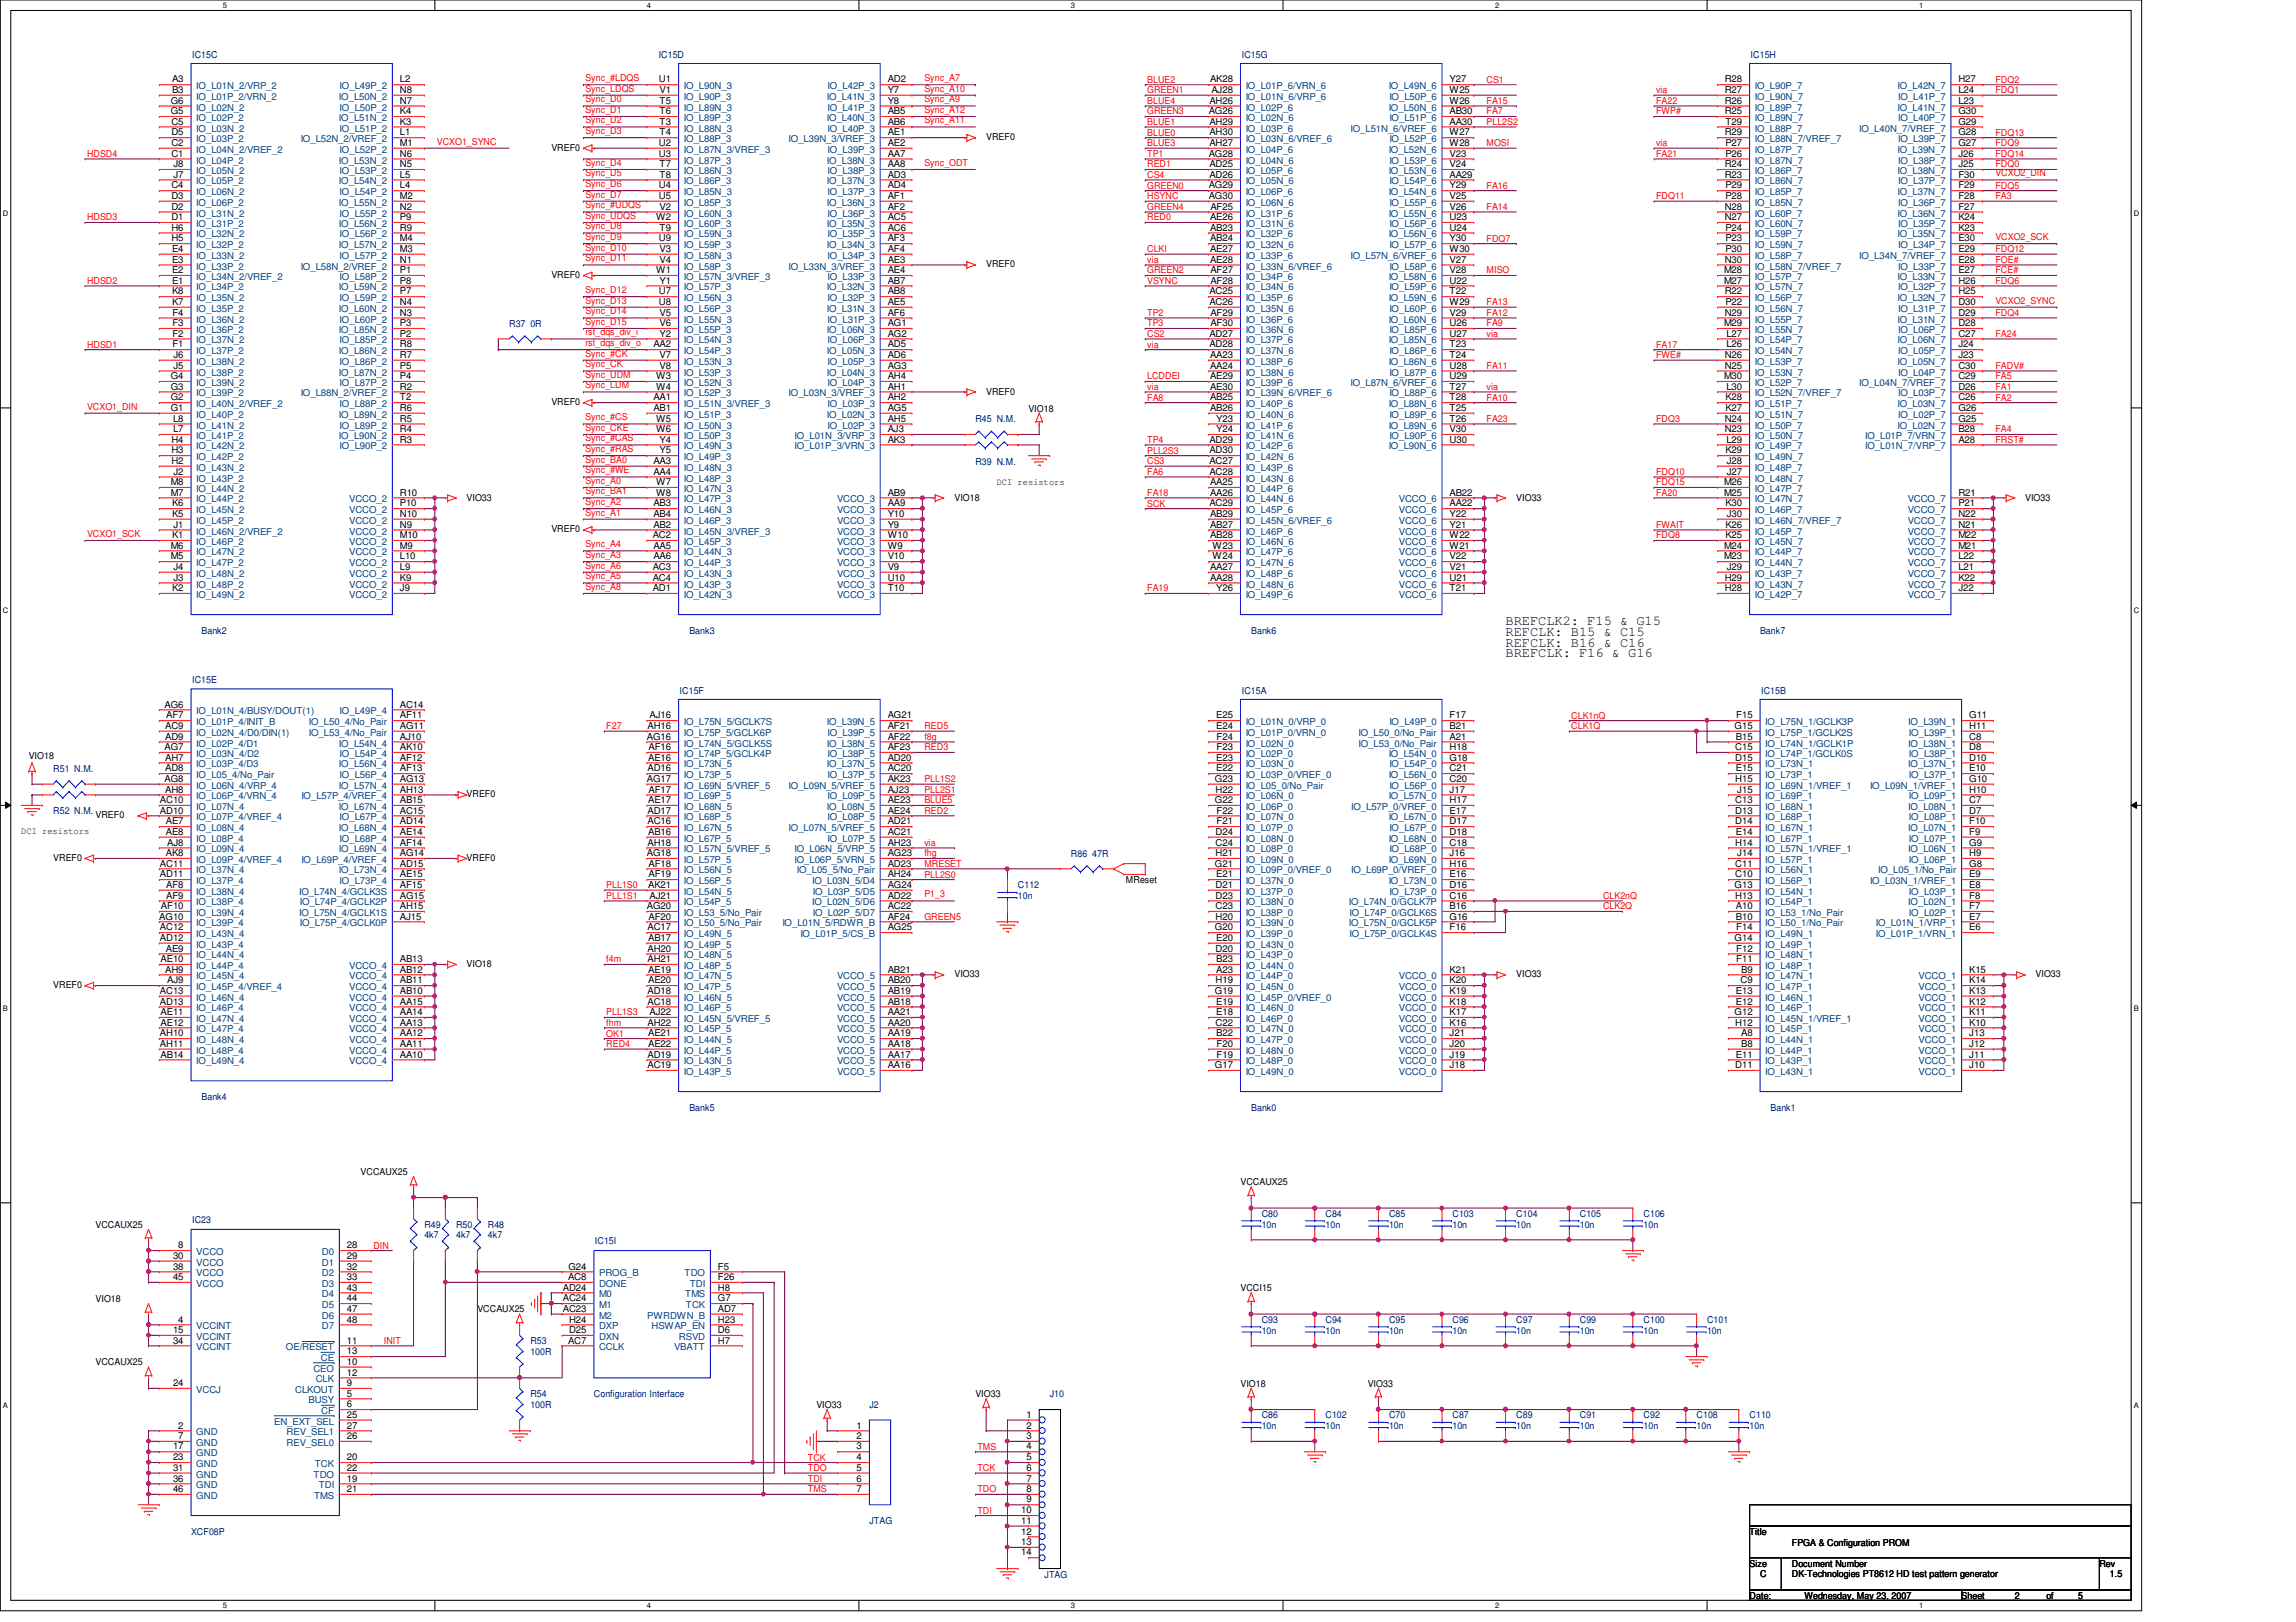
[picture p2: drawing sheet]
<svg xmlns="http://www.w3.org/2000/svg" width="297mm" height="210mm" viewBox="0 0 297 210" stroke-linecap="round" stroke-linejoin="round" font-family="sans-serif">
<defs><g id="words">
<g font-size="1.8">
<text x="194.8" y="80.9">BREFCLK2: F15 &amp; G15</text>
<text x="194.8" y="82.3">REFCLK: B15 &amp; C15</text>
<text x="194.8" y="83.7">REFCLK: B16 &amp; C16</text>
<text x="194.8" y="85">BREFCLK: F16 &amp; G16</text>
</g>
<g font-size="1.2">
<text x="22.3" y="10.7">A3</text>
<text x="51.7" y="10.7">L2</text>
<text x="85.3" y="10.7">U1</text>
<text x="114.8" y="10.7">AD2</text>
<text x="156.5" y="10.7">AK28</text>
<text x="187.5" y="10.7">Y27</text>
<text x="223.1" y="10.7">R28</text>
<text x="253.4" y="10.7">H27</text>
<text x="22.1" y="13.4">G6</text>
<text x="22.1" y="14.8">G5</text>
<text x="22.2" y="16.1">C5</text>
<text x="22.2" y="17.5">D5</text>
<text x="22.3" y="12">B3</text>
<text x="51.7" y="12">N8</text>
<text x="51.7" y="13.4">N7</text>
<text x="51.7" y="14.8">K4</text>
<text x="51.7" y="16.1">K3</text>
<text x="51.7" y="17.5">L1</text>
<text x="85.3" y="12">V1</text>
<text x="85.3" y="13.4">T5</text>
<text x="85.3" y="14.8">T6</text>
<text x="85.3" y="16.1">T3</text>
<text x="85.3" y="17.5">T4</text>
<text x="114.8" y="12">Y7</text>
<text x="114.8" y="13.4">Y8</text>
<text x="114.8" y="14.8">AB5</text>
<text x="114.8" y="16.1">AB6</text>
<text x="114.8" y="17.5">AE1</text>
<text x="156.4" y="14.8">AG26</text>
<text x="156.5" y="13.4">AH26</text>
<text x="156.5" y="16.1">AH29</text>
<text x="156.5" y="17.5">AH30</text>
<text x="156.7" y="12">AJ28</text>
<text x="187.5" y="12">W25</text>
<text x="187.5" y="13.4">W26</text>
<text x="187.5" y="14.8">AB30</text>
<text x="187.5" y="16.1">AA30</text>
<text x="187.5" y="17.5">W27</text>
<text x="223.1" y="12">R27</text>
<text x="223.1" y="13.4">R26</text>
<text x="223.1" y="14.8">R25</text>
<text x="223.1" y="17.5">R29</text>
<text x="223.2" y="16.1">T29</text>
<text x="253.4" y="12">L24</text>
<text x="253.4" y="13.4">L23</text>
<text x="253.4" y="14.8">G30</text>
<text x="253.4" y="16.1">G29</text>
<text x="253.4" y="17.5">G28</text>
<text x="22.2" y="18.9">C2</text>
<text x="22.2" y="20.3">C1</text>
<text x="22.4" y="21.6">J8</text>
<text x="22.4" y="23">J7</text>
<text x="51.7" y="18.9">M1</text>
<text x="51.7" y="20.3">N6</text>
<text x="51.7" y="21.6">N5</text>
<text x="51.7" y="23">L5</text>
<text x="71.3" y="19.5">VREF0</text>
<text x="85.3" y="18.9">U2</text>
<text x="85.3" y="20.3">U3</text>
<text x="85.3" y="21.6">T7</text>
<text x="85.3" y="23">T8</text>
<text x="114.8" y="18.9">AE2</text>
<text x="114.8" y="20.3">AA7</text>
<text x="114.8" y="21.6">AA8</text>
<text x="114.8" y="23">AD3</text>
<text x="127.6" y="18.1">VREF0</text>
<text x="156.4" y="20.3">AG28</text>
<text x="156.5" y="18.9">AH27</text>
<text x="156.5" y="21.6">AD25</text>
<text x="156.5" y="23">AD26</text>
<text x="187.5" y="18.9">W28</text>
<text x="187.5" y="20.3">V23</text>
<text x="187.5" y="21.6">V24</text>
<text x="187.5" y="23">AA29</text>
<text x="223.1" y="21.6">R24</text>
<text x="223.1" y="23">R23</text>
<text x="223.2" y="18.9">P27</text>
<text x="223.2" y="20.3">P26</text>
<text x="253.4" y="18.9">G27</text>
<text x="253.4" y="20.3">J26</text>
<text x="253.4" y="21.6">J25</text>
<text x="253.4" y="23">F30</text>
<text x="22.2" y="24.4">C4</text>
<text x="22.2" y="25.7">D3</text>
<text x="22.2" y="27.1">D2</text>
<text x="22.2" y="28.5">D1</text>
<text x="22.2" y="29.8">H6</text>
<text x="51.7" y="24.4">L4</text>
<text x="51.7" y="25.7">M2</text>
<text x="51.7" y="27.1">N2</text>
<text x="51.7" y="28.5">P9</text>
<text x="51.7" y="29.8">R9</text>
<text x="84.9" y="28.5">W2</text>
<text x="85.3" y="24.4">U4</text>
<text x="85.3" y="25.7">U5</text>
<text x="85.3" y="27.1">V2</text>
<text x="85.3" y="29.8">T9</text>
<text x="114.8" y="24.4">AD4</text>
<text x="114.8" y="25.7">AF1</text>
<text x="114.8" y="27.1">AF2</text>
<text x="114.8" y="28.5">AC5</text>
<text x="114.8" y="29.8">AC6</text>
<text x="156.4" y="24.4">AG29</text>
<text x="156.4" y="25.7">AG30</text>
<text x="156.5" y="28.5">AE26</text>
<text x="156.5" y="29.8">AB23</text>
<text x="156.6" y="27.1">AF25</text>
<text x="187.5" y="24.4">Y29</text>
<text x="187.5" y="25.7">V25</text>
<text x="187.5" y="27.1">V26</text>
<text x="187.5" y="28.5">U23</text>
<text x="187.5" y="29.8">U24</text>
<text x="223.1" y="27.1">N28</text>
<text x="223.1" y="28.5">N27</text>
<text x="223.2" y="24.4">P29</text>
<text x="223.2" y="25.7">P28</text>
<text x="223.2" y="29.8">P24</text>
<text x="253.4" y="24.4">F29</text>
<text x="253.4" y="25.7">F28</text>
<text x="253.4" y="27.1">F27</text>
<text x="253.4" y="28.5">K24</text>
<text x="253.4" y="29.8">K23</text>
<text x="22.2" y="31.2">H5</text>
<text x="22.3" y="32.6">E4</text>
<text x="22.3" y="34">E3</text>
<text x="22.3" y="35.3">E2</text>
<text x="51.7" y="31.2">M4</text>
<text x="51.7" y="32.6">M3</text>
<text x="51.7" y="34">N1</text>
<text x="51.7" y="35.3">P1</text>
<text x="71.3" y="36">VREF0</text>
<text x="84.9" y="35.3">W1</text>
<text x="85.3" y="31.2">U9</text>
<text x="85.3" y="32.6">V3</text>
<text x="85.3" y="34">V4</text>
<text x="114.8" y="31.2">AF3</text>
<text x="114.8" y="32.6">AF4</text>
<text x="114.8" y="34">AE3</text>
<text x="114.8" y="35.3">AE4</text>
<text x="127.6" y="34.6">VREF0</text>
<text x="156.5" y="31.2">AB24</text>
<text x="156.5" y="32.6">AE27</text>
<text x="156.5" y="34">AE28</text>
<text x="156.6" y="35.3">AF27</text>
<text x="187.5" y="31.2">Y30</text>
<text x="187.5" y="32.6">W30</text>
<text x="187.5" y="34">V27</text>
<text x="187.5" y="35.3">V28</text>
<text x="223.1" y="35.3">M28</text>
<text x="223.1" y="34">N30</text>
<text x="223.2" y="31.2">P23</text>
<text x="223.2" y="32.6">P30</text>
<text x="253.4" y="31.2">E30</text>
<text x="253.4" y="32.6">E29</text>
<text x="253.4" y="34">E28</text>
<text x="253.4" y="35.3">E27</text>
<text x="22.3" y="36.7">E1</text>
<text x="22.3" y="38.1">K8</text>
<text x="22.3" y="39.5">K7</text>
<text x="22.3" y="40.9">F4</text>
<text x="51.7" y="36.7">P8</text>
<text x="51.7" y="38.1">P7</text>
<text x="51.7" y="39.5">N4</text>
<text x="51.7" y="40.9">N3</text>
<text x="85.3" y="38.1">U7</text>
<text x="85.3" y="39.5">U8</text>
<text x="85.3" y="36.7">Y1</text>
<text x="85.3" y="40.9">V5</text>
<text x="114.8" y="36.7">AB7</text>
<text x="114.8" y="38.1">AB8</text>
<text x="114.8" y="39.5">AE5</text>
<text x="114.8" y="40.9">AF6</text>
<text x="156.5" y="38.1">AC25</text>
<text x="156.5" y="39.5">AC26</text>
<text x="156.6" y="36.7">AF28</text>
<text x="156.6" y="40.9">AF29</text>
<text x="187.5" y="36.7">U22</text>
<text x="187.5" y="38.1">T22</text>
<text x="187.5" y="39.5">W29</text>
<text x="187.5" y="40.9">V29</text>
<text x="223.1" y="36.7">M27</text>
<text x="223.1" y="38.1">R22</text>
<text x="223.1" y="40.9">N29</text>
<text x="223.2" y="39.5">P22</text>
<text x="253.4" y="36.7">H26</text>
<text x="253.4" y="38.1">H25</text>
<text x="253.4" y="39.5">D30</text>
<text x="253.4" y="40.9">D29</text>
<text x="22.3" y="42.2">F3</text>
<text x="22.3" y="43.6">F2</text>
<text x="22.3" y="45">F1</text>
<text x="22.4" y="46.3">J6</text>
<text x="22.4" y="47.7">J5</text>
<text x="51.7" y="42.2">P3</text>
<text x="51.7" y="43.6">P2</text>
<text x="51.7" y="45">R8</text>
<text x="51.7" y="46.3">R7</text>
<text x="51.7" y="47.7">P5</text>
<text x="84.5" y="45">AA2</text>
<text x="85.3" y="42.2">V6</text>
<text x="85.3" y="43.6">Y2</text>
<text x="85.3" y="46.3">V7</text>
<text x="85.3" y="47.7">V8</text>
<text x="114.8" y="42.2">AG1</text>
<text x="114.8" y="43.6">AG2</text>
<text x="114.8" y="45">AD5</text>
<text x="114.8" y="46.3">AD6</text>
<text x="114.8" y="47.7">AG3</text>
<text x="156.5" y="43.6">AD27</text>
<text x="156.5" y="45">AD28</text>
<text x="156.5" y="46.3">AA23</text>
<text x="156.5" y="47.7">AA24</text>
<text x="156.6" y="42.2">AF30</text>
<text x="187.5" y="42.2">U26</text>
<text x="187.5" y="43.6">U27</text>
<text x="187.5" y="45">T23</text>
<text x="187.5" y="46.3">T24</text>
<text x="187.5" y="47.7">U28</text>
<text x="223.1" y="42.2">M29</text>
<text x="223.1" y="46.3">N26</text>
<text x="223.1" y="47.7">N25</text>
<text x="223.3" y="43.6">L27</text>
<text x="223.3" y="45">L26</text>
<text x="253.4" y="42.2">D28</text>
<text x="253.4" y="43.6">C27</text>
<text x="253.4" y="45">J24</text>
<text x="253.4" y="46.3">J23</text>
<text x="253.4" y="47.7">C30</text>
<text x="22.1" y="49.1">G4</text>
<text x="22.1" y="50.4">G3</text>
<text x="22.1" y="51.8">G2</text>
<text x="22.1" y="53.2">G1</text>
<text x="51.7" y="49.1">P4</text>
<text x="51.7" y="50.4">R2</text>
<text x="51.7" y="51.8">T2</text>
<text x="51.7" y="53.2">R6</text>
<text x="71.3" y="52.4">VREF0</text>
<text x="84.5" y="51.8">AA1</text>
<text x="84.5" y="53.2">AB1</text>
<text x="84.9" y="49.1">W3</text>
<text x="84.9" y="50.4">W4</text>
<text x="114.8" y="49.1">AH4</text>
<text x="114.8" y="50.4">AH1</text>
<text x="114.8" y="51.8">AH2</text>
<text x="114.8" y="53.2">AG5</text>
<text x="127.6" y="51.1">VREF0</text>
<text x="133.1" y="53.3">VIO18</text>
<text x="156.5" y="49.1">AE29</text>
<text x="156.5" y="50.4">AE30</text>
<text x="156.5" y="51.8">AB25</text>
<text x="156.5" y="53.2">AB26</text>
<text x="187.5" y="49.1">U29</text>
<text x="187.5" y="50.4">T27</text>
<text x="187.5" y="51.8">T28</text>
<text x="187.5" y="53.2">T25</text>
<text x="223.1" y="49.1">M30</text>
<text x="223.2" y="51.8">K28</text>
<text x="223.2" y="53.2">K27</text>
<text x="223.3" y="50.4">L30</text>
<text x="253.4" y="49.1">C29</text>
<text x="253.4" y="50.4">D26</text>
<text x="253.4" y="51.8">C26</text>
<text x="253.4" y="53.2">G26</text>
<text x="22.2" y="57.3">H4</text>
<text x="22.2" y="58.7">H3</text>
<text x="22.4" y="54.6">L8</text>
<text x="22.4" y="55.9">L7</text>
<text x="51.7" y="54.6">R5</text>
<text x="51.7" y="55.9">R4</text>
<text x="51.7" y="57.3">R3</text>
<text x="84.9" y="54.6">W5</text>
<text x="84.9" y="55.9">W6</text>
<text x="85.3" y="57.3">Y4</text>
<text x="85.3" y="58.7">Y5</text>
<text x="114.8" y="54.6">AH5</text>
<text x="114.8" y="55.9">AJ3</text>
<text x="114.8" y="57.3">AK3</text>
<text x="156.5" y="57.3">AD29</text>
<text x="156.5" y="58.7">AD30</text>
<text x="157.3" y="54.6">Y23</text>
<text x="157.3" y="55.9">Y24</text>
<text x="187.5" y="54.6">T26</text>
<text x="187.5" y="55.9">V30</text>
<text x="187.5" y="57.3">U30</text>
<text x="223.1" y="54.6">N24</text>
<text x="223.1" y="55.9">N23</text>
<text x="223.2" y="58.7">K29</text>
<text x="223.3" y="57.3">L29</text>
<text x="253.4" y="54.6">G25</text>
<text x="253.4" y="55.9">B28</text>
<text x="253.4" y="57.3">A28</text>
<text x="22.1" y="62.8">M8</text>
<text x="22.1" y="64.1">M7</text>
<text x="22.2" y="60">H2</text>
<text x="22.3" y="65.5">K6</text>
<text x="22.4" y="61.4">J2</text>
<text x="51.7" y="64.1">R10</text>
<text x="51.7" y="65.5">P10</text>
<text x="60.4" y="64.8">VIO33</text>
<text x="84.5" y="60">AA3</text>
<text x="84.5" y="61.4">AA4</text>
<text x="84.5" y="65.5">AB3</text>
<text x="84.9" y="62.8">W7</text>
<text x="84.9" y="64.1">W8</text>
<text x="114.8" y="64.1">AB9</text>
<text x="114.8" y="65.5">AA9</text>
<text x="123.5" y="64.8">VIO18</text>
<text x="128.9" y="62.7">DCI resistors</text>
<text x="156.5" y="60">AC27</text>
<text x="156.5" y="61.4">AC28</text>
<text x="156.5" y="65.5">AC29</text>
<text x="156.5" y="62.8">AA25</text>
<text x="156.5" y="64.1">AA26</text>
<text x="187.5" y="64.1">AB22</text>
<text x="187.5" y="65.5">AA22</text>
<text x="196.2" y="64.8">VIO33</text>
<text x="223.1" y="62.8">M26</text>
<text x="223.1" y="64.1">M25</text>
<text x="223.2" y="65.5">K30</text>
<text x="223.4" y="60">J28</text>
<text x="223.4" y="61.4">J27</text>
<text x="253.4" y="64.1">R21</text>
<text x="253.4" y="65.5">P21</text>
<text x="262" y="64.8">VIO33</text>
<text x="22.1" y="71">M6</text>
<text x="22.3" y="66.9">K5</text>
<text x="22.3" y="69.6">K1</text>
<text x="22.4" y="68.3">J1</text>
<text x="51.7" y="66.9">N10</text>
<text x="51.7" y="68.3">N9</text>
<text x="51.7" y="69.6">M10</text>
<text x="51.7" y="71">M9</text>
<text x="71.3" y="68.9">VREF0</text>
<text x="84.5" y="69.6">AC2</text>
<text x="84.5" y="66.9">AB4</text>
<text x="84.5" y="68.3">AB2</text>
<text x="84.5" y="71">AA5</text>
<text x="114.8" y="66.9">Y10</text>
<text x="114.8" y="68.3">Y9</text>
<text x="114.8" y="69.6">W10</text>
<text x="114.8" y="71">W9</text>
<text x="156.5" y="66.9">AB29</text>
<text x="156.5" y="68.3">AB27</text>
<text x="156.5" y="69.6">AB28</text>
<text x="156.9" y="71">W23</text>
<text x="187.5" y="66.9">Y22</text>
<text x="187.5" y="68.3">Y21</text>
<text x="187.5" y="69.6">W22</text>
<text x="187.5" y="71">W21</text>
<text x="223.1" y="71">M24</text>
<text x="223.2" y="68.3">K26</text>
<text x="223.2" y="69.6">K25</text>
<text x="223.4" y="66.9">J30</text>
<text x="253.4" y="66.9">N22</text>
<text x="253.4" y="68.3">N21</text>
<text x="253.4" y="69.6">M22</text>
<text x="253.4" y="71">M21</text>
<text x="22.1" y="72.4">M5</text>
<text x="22.3" y="76.5">K2</text>
<text x="22.4" y="73.7">J4</text>
<text x="22.4" y="75.1">J3</text>
<text x="51.7" y="72.4">L10</text>
<text x="51.7" y="73.7">L9</text>
<text x="51.7" y="75.1">K9</text>
<text x="51.7" y="76.5">J9</text>
<text x="84.5" y="73.7">AC3</text>
<text x="84.5" y="75.1">AC4</text>
<text x="84.5" y="76.5">AD1</text>
<text x="84.5" y="72.4">AA6</text>
<text x="114.8" y="72.4">V10</text>
<text x="114.8" y="73.7">V9</text>
<text x="114.8" y="75.1">U10</text>
<text x="114.8" y="76.5">T10</text>
<text x="156.5" y="73.7">AA27</text>
<text x="156.5" y="75.1">AA28</text>
<text x="156.9" y="72.4">W24</text>
<text x="157.3" y="76.5">Y26</text>
<text x="187.5" y="72.4">V22</text>
<text x="187.5" y="73.7">V21</text>
<text x="187.5" y="75.1">U21</text>
<text x="187.5" y="76.5">T21</text>
<text x="223.1" y="72.4">M23</text>
<text x="223.1" y="75.1">H29</text>
<text x="223.1" y="76.5">H28</text>
<text x="223.4" y="73.7">J29</text>
<text x="253.4" y="72.4">L22</text>
<text x="253.4" y="73.7">L21</text>
<text x="253.4" y="75.1">K22</text>
<text x="253.4" y="76.5">J22</text>
<text x="21.3" y="91.6">AG6</text>
<text x="21.4" y="94.3">AC9</text>
<text x="21.4" y="95.7">AD9</text>
<text x="21.5" y="93">AF7</text>
<text x="51.7" y="91.6">AC14</text>
<text x="51.7" y="93">AF11</text>
<text x="51.7" y="94.3">AG11</text>
<text x="51.7" y="95.7">AJ10</text>
<text x="83.7" y="95.7">AG16</text>
<text x="83.8" y="94.3">AH16</text>
<text x="84" y="93">AJ16</text>
<text x="114.8" y="93">AG21</text>
<text x="114.8" y="94.3">AF21</text>
<text x="114.8" y="95.7">AF22</text>
<text x="157.3" y="93">E25</text>
<text x="157.3" y="94.3">E24</text>
<text x="157.4" y="95.7">F24</text>
<text x="187.5" y="93">F17</text>
<text x="187.5" y="94.3">B21</text>
<text x="187.5" y="95.7">A21</text>
<text x="224.4" y="94.3">G15</text>
<text x="224.6" y="95.7">B15</text>
<text x="224.6" y="93">F15</text>
<text x="254.8" y="93">G11</text>
<text x="254.8" y="94.3">H11</text>
<text x="254.8" y="95.7">C8</text>
<text x="3.7" y="98.3">VIO18</text>
<text x="21.3" y="97.1">AG7</text>
<text x="21.3" y="101.2">AG8</text>
<text x="21.4" y="98.4">AH7</text>
<text x="21.4" y="99.8">AD8</text>
<text x="51.7" y="97.1">AK10</text>
<text x="51.7" y="98.4">AF12</text>
<text x="51.7" y="99.8">AF13</text>
<text x="51.7" y="101.2">AG13</text>
<text x="83.7" y="101.2">AG17</text>
<text x="83.8" y="99.8">AD16</text>
<text x="83.9" y="98.4">AE16</text>
<text x="83.9" y="97.1">AF16</text>
<text x="114.8" y="97.1">AF23</text>
<text x="114.8" y="98.4">AD20</text>
<text x="114.8" y="99.8">AC20</text>
<text x="114.8" y="101.2">AK23</text>
<text x="157.2" y="101.2">G23</text>
<text x="157.3" y="98.4">E23</text>
<text x="157.3" y="99.8">E22</text>
<text x="157.4" y="97.1">F23</text>
<text x="187.5" y="97.1">H18</text>
<text x="187.5" y="98.4">G18</text>
<text x="187.5" y="99.8">C21</text>
<text x="187.5" y="101.2">C20</text>
<text x="224.5" y="97.1">C15</text>
<text x="224.5" y="98.4">D15</text>
<text x="224.5" y="101.2">H15</text>
<text x="224.6" y="99.8">E15</text>
<text x="254.8" y="97.1">D8</text>
<text x="254.8" y="98.4">D10</text>
<text x="254.8" y="99.8">E10</text>
<text x="254.8" y="101.2">G10</text>
<text x="2.7" y="108">DCI resistors</text>
<text x="12.4" y="105.9">VREF0</text>
<text x="20.7" y="103.9">AC10</text>
<text x="20.7" y="105.3">AD10</text>
<text x="21.4" y="102.6">AH8</text>
<text x="21.5" y="106.7">AE7</text>
<text x="51.7" y="102.6">AH13</text>
<text x="51.7" y="103.9">AB15</text>
<text x="51.7" y="105.3">AC15</text>
<text x="51.7" y="106.7">AD14</text>
<text x="60.4" y="103.2">VREF0</text>
<text x="83.8" y="105.3">AD17</text>
<text x="83.8" y="106.7">AC16</text>
<text x="83.9" y="103.9">AE17</text>
<text x="83.9" y="102.6">AF17</text>
<text x="114.8" y="102.6">AJ23</text>
<text x="114.8" y="103.9">AE23</text>
<text x="114.8" y="105.3">AE24</text>
<text x="114.8" y="106.7">AD21</text>
<text x="157.2" y="103.9">G22</text>
<text x="157.3" y="102.6">H22</text>
<text x="157.4" y="105.3">F22</text>
<text x="157.4" y="106.7">F21</text>
<text x="187.5" y="102.6">J17</text>
<text x="187.5" y="103.9">H17</text>
<text x="187.5" y="105.3">E17</text>
<text x="187.5" y="106.7">D17</text>
<text x="224.5" y="103.9">C13</text>
<text x="224.5" y="105.3">D13</text>
<text x="224.5" y="106.7">D14</text>
<text x="224.7" y="102.6">J15</text>
<text x="254.8" y="102.6">H10</text>
<text x="254.8" y="103.9">C7</text>
<text x="254.8" y="105.3">D7</text>
<text x="254.8" y="106.7">F10</text>
<text x="6.9" y="111.4">VREF0</text>
<text x="20.7" y="112.1">AC11</text>
<text x="20.7" y="113.5">AD11</text>
<text x="21.5" y="108">AE8</text>
<text x="21.5" y="110.8">AK8</text>
<text x="21.6" y="109.4">AJ8</text>
<text x="51.7" y="108">AE14</text>
<text x="51.7" y="109.4">AF14</text>
<text x="51.7" y="110.8">AG14</text>
<text x="51.7" y="112.1">AD15</text>
<text x="51.7" y="113.5">AE15</text>
<text x="60.4" y="111.4">VREF0</text>
<text x="83.7" y="110.8">AG18</text>
<text x="83.8" y="109.4">AH18</text>
<text x="83.9" y="108">AB16</text>
<text x="83.9" y="112.1">AF18</text>
<text x="83.9" y="113.5">AF19</text>
<text x="114.8" y="108">AC21</text>
<text x="114.8" y="109.4">AH23</text>
<text x="114.8" y="110.8">AG23</text>
<text x="114.8" y="112.1">AD23</text>
<text x="114.8" y="113.5">AH24</text>
<text x="157.2" y="112.1">G21</text>
<text x="157.3" y="108">D24</text>
<text x="157.3" y="109.4">C24</text>
<text x="157.3" y="110.8">H21</text>
<text x="157.3" y="113.5">E21</text>
<text x="187.5" y="108">D18</text>
<text x="187.5" y="109.4">C18</text>
<text x="187.5" y="110.8">J16</text>
<text x="187.5" y="112.1">H16</text>
<text x="187.5" y="113.5">E16</text>
<text x="224.5" y="109.4">H14</text>
<text x="224.5" y="112.1">C11</text>
<text x="224.5" y="113.5">C10</text>
<text x="224.6" y="108">E14</text>
<text x="224.7" y="110.8">J14</text>
<text x="254.8" y="108">F9</text>
<text x="254.8" y="109.4">G9</text>
<text x="254.8" y="110.8">H9</text>
<text x="254.8" y="112.1">G8</text>
<text x="254.8" y="113.5">E9</text>
<text x="20.6" y="119">AG10</text>
<text x="20.8" y="117.6">AF10</text>
<text x="21.5" y="114.9">AF8</text>
<text x="21.5" y="116.3">AF9</text>
<text x="51.7" y="114.9">AF15</text>
<text x="51.7" y="116.3">AG15</text>
<text x="51.7" y="117.6">AH15</text>
<text x="51.7" y="119">AJ15</text>
<text x="83.7" y="117.6">AG20</text>
<text x="83.9" y="114.9">AK21</text>
<text x="83.9" y="119">AF20</text>
<text x="84" y="116.3">AJ21</text>
<text x="114.8" y="114.9">AG24</text>
<text x="114.8" y="116.3">AD22</text>
<text x="114.8" y="117.6">AC22</text>
<text x="114.8" y="119">AF24</text>
<text x="145.7" y="114.3">MReset</text>
<text x="157.3" y="114.9">D21</text>
<text x="157.3" y="116.3">D23</text>
<text x="157.3" y="117.6">C23</text>
<text x="157.3" y="119">H20</text>
<text x="187.5" y="114.9">D16</text>
<text x="187.5" y="116.3">C16</text>
<text x="187.5" y="117.6">B16</text>
<text x="187.5" y="119">G16</text>
<text x="224.4" y="114.9">G13</text>
<text x="224.5" y="116.3">H13</text>
<text x="224.6" y="117.6">A10</text>
<text x="224.6" y="119">B10</text>
<text x="254.8" y="114.9">E8</text>
<text x="254.8" y="116.3">F8</text>
<text x="254.8" y="117.6">F7</text>
<text x="254.8" y="119">E7</text>
<text x="20.7" y="120.4">AC12</text>
<text x="20.7" y="121.8">AD12</text>
<text x="20.8" y="124.5">AE10</text>
<text x="21.4" y="125.9">AH9</text>
<text x="21.5" y="123.1">AE9</text>
<text x="51.7" y="124.5">AB13</text>
<text x="51.7" y="125.9">AB12</text>
<text x="60.4" y="125.1">VIO18</text>
<text x="83.8" y="120.4">AC17</text>
<text x="83.8" y="123.1">AH20</text>
<text x="83.8" y="124.5">AH21</text>
<text x="83.9" y="121.8">AB17</text>
<text x="83.9" y="125.9">AE19</text>
<text x="114.8" y="120.4">AG25</text>
<text x="114.8" y="125.9">AB21</text>
<text x="157.2" y="120.4">G20</text>
<text x="157.3" y="123.1">D20</text>
<text x="157.3" y="121.8">E20</text>
<text x="157.3" y="124.5">B23</text>
<text x="157.3" y="125.9">A23</text>
<text x="187.5" y="120.4">F16</text>
<text x="187.5" y="125.9">K21</text>
<text x="224.4" y="121.8">G14</text>
<text x="224.6" y="120.4">F14</text>
<text x="224.6" y="123.1">F12</text>
<text x="224.6" y="124.5">F11</text>
<text x="225.3" y="125.9">B9</text>
<text x="254.8" y="120.4">E6</text>
<text x="254.8" y="125.9">K15</text>
<text x="6.9" y="127.8">VREF0</text>
<text x="20.7" y="128.6">AC13</text>
<text x="20.7" y="130">AD13</text>
<text x="20.8" y="131.4">AE11</text>
<text x="21.6" y="127.3">AJ9</text>
<text x="51.7" y="127.3">AB11</text>
<text x="51.7" y="128.6">AB10</text>
<text x="51.7" y="130">AA15</text>
<text x="51.7" y="131.4">AA14</text>
<text x="83.8" y="128.6">AD18</text>
<text x="83.8" y="130">AC18</text>
<text x="83.9" y="127.3">AE20</text>
<text x="84" y="131.4">AJ22</text>
<text x="114.8" y="127.3">AB20</text>
<text x="114.8" y="128.6">AB19</text>
<text x="114.8" y="130">AB18</text>
<text x="114.8" y="131.4">AA21</text>
<text x="123.5" y="126.5">VIO33</text>
<text x="157.2" y="128.6">G19</text>
<text x="157.3" y="127.3">H19</text>
<text x="157.3" y="130">E19</text>
<text x="157.3" y="131.4">E18</text>
<text x="187.5" y="127.3">K20</text>
<text x="187.5" y="128.6">K19</text>
<text x="187.5" y="130">K18</text>
<text x="187.5" y="131.4">K17</text>
<text x="196.2" y="126.5">VIO33</text>
<text x="224.4" y="131.4">G12</text>
<text x="224.6" y="128.6">E13</text>
<text x="224.6" y="130">E12</text>
<text x="225.2" y="127.3">C9</text>
<text x="254.8" y="127.3">K14</text>
<text x="254.8" y="128.6">K13</text>
<text x="254.8" y="130">K12</text>
<text x="254.8" y="131.4">K11</text>
<text x="263.4" y="126.5">VIO33</text>
<text x="20.7" y="134.1">AH10</text>
<text x="20.7" y="135.5">AH11</text>
<text x="20.8" y="132.7">AE12</text>
<text x="20.8" y="136.9">AB14</text>
<text x="51.7" y="132.7">AA13</text>
<text x="51.7" y="134.1">AA12</text>
<text x="51.7" y="135.5">AA11</text>
<text x="51.7" y="136.9">AA10</text>
<text x="83.8" y="132.7">AH22</text>
<text x="83.8" y="136.9">AD19</text>
<text x="83.9" y="134.1">AE21</text>
<text x="83.9" y="135.5">AE22</text>
<text x="114.8" y="132.7">AA20</text>
<text x="114.8" y="134.1">AA19</text>
<text x="114.8" y="135.5">AA18</text>
<text x="114.8" y="136.9">AA17</text>
<text x="157.3" y="132.7">C22</text>
<text x="157.3" y="134.1">B22</text>
<text x="157.4" y="135.5">F20</text>
<text x="157.4" y="136.9">F19</text>
<text x="187.5" y="132.7">K16</text>
<text x="187.5" y="134.1">J21</text>
<text x="187.5" y="135.5">J20</text>
<text x="187.5" y="136.9">J19</text>
<text x="224.5" y="132.7">H12</text>
<text x="224.6" y="136.9">E11</text>
<text x="225.3" y="134.1">A8</text>
<text x="225.3" y="135.5">B8</text>
<text x="254.8" y="132.7">K10</text>
<text x="254.8" y="134.1">J13</text>
<text x="254.8" y="135.5">J12</text>
<text x="254.8" y="136.9">J11</text>
<text x="83.8" y="138.2">AC19</text>
<text x="114.8" y="138.2">AA16</text>
<text x="157.2" y="138.2">G17</text>
<text x="187.5" y="138.2">J18</text>
<text x="224.5" y="138.2">D11</text>
<text x="254.8" y="138.2">J10</text>
<text x="46.6" y="152">VCCAUX25</text>
<text x="160.5" y="153.4">VCCAUX25</text>
<text x="12.4" y="158.9">VCCAUX25</text>
<text x="23.1" y="161.5">8</text>
<text x="44.9" y="161.5">28</text>
<text x="22.4" y="162.9">30</text>
<text x="22.4" y="164.3">38</text>
<text x="22.4" y="165.7">45</text>
<text x="44.9" y="162.9">29</text>
<text x="44.9" y="164.3">32</text>
<text x="44.9" y="165.7">33</text>
<text x="44.9" y="167">43</text>
<text x="72.8" y="167">AD24</text>
<text x="73.5" y="165.7">AC8</text>
<text x="73.5" y="164.3">G24</text>
<text x="92.9" y="165.7">F26</text>
<text x="92.9" y="164.3">F5</text>
<text x="92.9" y="167">H8</text>
<text x="160.5" y="167.1">VCCI15</text>
<text x="12.4" y="168.4">VIO18</text>
<text x="22.4" y="172.5">15</text>
<text x="22.4" y="173.9">34</text>
<text x="23.1" y="171.2">4</text>
<text x="44.9" y="168.4">44</text>
<text x="44.9" y="169.8">47</text>
<text x="44.9" y="171.2">48</text>
<text x="44.9" y="173.9">11</text>
<text x="61.8" y="169.8">VCCAUX25</text>
<text x="72.8" y="168.4">AC24</text>
<text x="72.8" y="169.8">AC23</text>
<text x="73.5" y="173.9">AC7</text>
<text x="73.6" y="171.2">H24</text>
<text x="73.6" y="172.5">D25</text>
<text x="92.9" y="168.4">G7</text>
<text x="92.9" y="169.8">AD7</text>
<text x="92.9" y="171.2">H23</text>
<text x="92.9" y="172.5">D6</text>
<text x="92.9" y="173.9">H7</text>
<text x="12.4" y="176.7">VCCAUX25</text>
<text x="22.4" y="179.4">24</text>
<text x="44.9" y="178">12</text>
<text x="44.9" y="175.3">13</text>
<text x="44.9" y="176.6">10</text>
<text x="44.9" y="179.4">9</text>
<text x="160.5" y="179.5">VIO18</text>
<text x="177" y="179.5">VIO33</text>
<text x="23.1" y="184.9">2</text>
<text x="44.9" y="182.1">6</text>
<text x="44.9" y="183.5">25</text>
<text x="44.9" y="184.9">27</text>
<text x="44.9" y="180.7">5</text>
<text x="105.6" y="182.2">VIO33</text>
<text x="110.8" y="184.9">1</text>
<text x="126.2" y="180.8">VIO33</text>
<text x="132.8" y="183.5">1</text>
<text x="132.8" y="184.9">2</text>
<text x="22.4" y="187.6">17</text>
<text x="22.4" y="189">23</text>
<text x="22.4" y="190.3">31</text>
<text x="22.4" y="191.7">36</text>
<text x="23.1" y="186.2">7</text>
<text x="44.9" y="186.2">26</text>
<text x="44.9" y="189">20</text>
<text x="44.9" y="191.7">19</text>
<text x="44.9" y="190.3">22</text>
<text x="110.8" y="186.2">2</text>
<text x="110.8" y="187.6">3</text>
<text x="110.8" y="189">4</text>
<text x="110.8" y="190.3">5</text>
<text x="110.8" y="191.7">6</text>
<text x="132.8" y="186.2">3</text>
<text x="132.8" y="187.6">4</text>
<text x="132.8" y="189">5</text>
<text x="132.8" y="190.3">6</text>
<text x="132.8" y="191.7">7</text>
<text x="22.4" y="193.1">46</text>
<text x="44.9" y="193.1">21</text>
<text x="110.8" y="193.1">7</text>
<text x="132.1" y="195.8">10</text>
<text x="132.1" y="197.2">11</text>
<text x="132.8" y="193.1">8</text>
<text x="132.8" y="194.4">9</text>
<text x="132.1" y="198.6">12</text>
<text x="132.1" y="199.9">13</text>
<text x="132.1" y="201.3">14</text>
<text x="226.4" y="198.6">Title</text>
<text x="226.4" y="202.7">Size</text>
<text x="231.8" y="202.7">Document Number</text>
<text x="231.8" y="200">FPGA &amp; Configuration PROM</text>
<text x="271.6" y="202.7">Rev</text>
<text x="226.4" y="206.9">Date:</text>
<text x="227.7" y="204.1">C</text>
<text x="231.8" y="204.1">DK-Technologies PT8612 HD test pattern generator</text>
<text x="233.5" y="206.9">Wednesday, May 23, 2007</text>
<text x="253.8" y="206.9">Sheet</text>
<text x="260.6" y="206.9">2</text>
<text x="264.7" y="206.9">of</text>
<text x="268.9" y="206.9">5</text>
<text x="273" y="204.1">1.5</text>
</g>
<g font-size="1.2" fill="#000080">
<text x="24.8" y="7.5">IC15C</text>
<text x="85.2" y="7.5">IC15D</text>
<text x="160.7" y="7.5">IC15G</text>
<text x="226.5" y="7.5">IC15H</text>
<text x="65.9" y="42.3">R37 0R</text>
<text x="126.2" y="54.6">R45 N.M.</text>
<text x="126.2" y="60.1">R39 N.M.</text>
<text x="26.1" y="82">Bank2</text>
<text x="89.2" y="82">Bank3</text>
<text x="161.9" y="82">Bank6</text>
<text x="227.7" y="82">Bank7</text>
<text x="24.8" y="88.3">IC15E</text>
<text x="87.9" y="89.7">IC15F</text>
<text x="160.7" y="89.7">IC15A</text>
<text x="227.8" y="89.7">IC15B</text>
<text x="6.9" y="99.9">R51 N.M.</text>
<text x="6.9" y="105.4">R52 N.M.</text>
<text x="138.6" y="110.9">R86 47R</text>
<text x="131.7" y="115">C112</text>
<text x="131.7" y="116.3">10n</text>
<text x="26.1" y="142.4">Bank4</text>
<text x="89.2" y="143.8">Bank5</text>
<text x="161.9" y="143.8">Bank0</text>
<text x="229.1" y="143.8">Bank1</text>
<text x="24.8" y="158.3">IC23</text>
<text x="54.9" y="158.9">R49</text>
<text x="54.9" y="160.2">4k7</text>
<text x="59" y="158.9">R50</text>
<text x="59" y="160.2">4k7</text>
<text x="63.1" y="158.9">R48</text>
<text x="63.1" y="160.2">4k7</text>
<text x="77" y="161">IC15I</text>
<text x="163.2" y="157.5">C80</text>
<text x="163.2" y="158.9">10n</text>
<text x="171.5" y="157.5">C84</text>
<text x="171.5" y="158.9">10n</text>
<text x="179.7" y="157.5">C85</text>
<text x="179.7" y="158.9">10n</text>
<text x="187.9" y="157.5">C103</text>
<text x="187.9" y="158.9">10n</text>
<text x="196.2" y="157.5">C104</text>
<text x="196.2" y="158.9">10n</text>
<text x="204.4" y="157.5">C105</text>
<text x="204.4" y="158.9">10n</text>
<text x="212.6" y="157.5">C106</text>
<text x="212.6" y="158.9">10n</text>
<text x="68.6" y="173.9">R53</text>
<text x="163.2" y="171.2">C93</text>
<text x="163.2" y="172.6">10n</text>
<text x="171.5" y="171.2">C94</text>
<text x="171.5" y="172.6">10n</text>
<text x="179.7" y="171.2">C95</text>
<text x="179.7" y="172.6">10n</text>
<text x="187.9" y="171.2">C96</text>
<text x="187.9" y="172.6">10n</text>
<text x="196.2" y="171.2">C97</text>
<text x="196.2" y="172.6">10n</text>
<text x="204.4" y="171.2">C99</text>
<text x="204.4" y="172.6">10n</text>
<text x="212.6" y="171.2">C100</text>
<text x="212.6" y="172.6">10n</text>
<text x="220.8" y="171.2">C101</text>
<text x="220.8" y="172.6">10n</text>
<text x="68.6" y="175.3">100R</text>
<text x="68.6" y="180.8">R54</text>
<text x="68.6" y="182.2">100R</text>
<text x="76.8" y="180.8">Configuration Interface</text>
<text x="112.5" y="182.2">J2</text>
<text x="135.8" y="180.8">J10</text>
<text x="163.2" y="183.6">C86</text>
<text x="163.2" y="184.9">10n</text>
<text x="171.5" y="183.6">C102</text>
<text x="171.5" y="184.9">10n</text>
<text x="179.7" y="183.6">C70</text>
<text x="179.7" y="184.9">10n</text>
<text x="187.9" y="183.6">C87</text>
<text x="187.9" y="184.9">10n</text>
<text x="196.2" y="183.6">C89</text>
<text x="196.2" y="184.9">10n</text>
<text x="204.4" y="183.6">C91</text>
<text x="204.4" y="184.9">10n</text>
<text x="212.6" y="183.6">C92</text>
<text x="212.6" y="184.9">10n</text>
<text x="219.5" y="183.6">C108</text>
<text x="219.5" y="184.9">10n</text>
<text x="226.4" y="183.6">C110</text>
<text x="226.4" y="184.9">10n</text>
<text x="112.5" y="197.3">JTAG</text>
<text x="24.7" y="198.6">XCF08P</text>
<text x="135.1" y="204.3">JTAG</text>
</g>
<g font-size="1.2" fill="#004080">
<text x="25.4" y="11.6">IO_L01N_2/VRP_2</text>
<text x="43.9" y="11.6">IO_L49P_2</text>
<text x="88.5" y="11.6">IO_L90N_3</text>
<text x="107.1" y="11.6">IO_L42P_3</text>
<text x="161.2" y="11.6">IO_L01P_6/VRN_6</text>
<text x="179.7" y="11.6">IO_L49N_6</text>
<text x="227" y="11.6">IO_L90P_7</text>
<text x="245.5" y="11.6">IO_L42N_7</text>
<text x="25.4" y="12.9">IO_L01P_2/VRN_2</text>
<text x="25.4" y="14.3">IO_L02N_2</text>
<text x="25.4" y="15.7">IO_L02P_2</text>
<text x="25.4" y="17">IO_L03N_2</text>
<text x="43.9" y="12.9">IO_L50N_2</text>
<text x="43.9" y="15.7">IO_L51N_2</text>
<text x="43.9" y="14.3">IO_L50P_2</text>
<text x="43.9" y="17">IO_L51P_2</text>
<text x="88.5" y="12.9">IO_L90P_3</text>
<text x="88.5" y="14.3">IO_L89N_3</text>
<text x="88.5" y="15.7">IO_L89P_3</text>
<text x="88.5" y="17">IO_L88N_3</text>
<text x="107" y="12.9">IO_L41N_3</text>
<text x="107" y="15.7">IO_L40N_3</text>
<text x="107.1" y="14.3">IO_L41P_3</text>
<text x="107.1" y="17">IO_L40P_3</text>
<text x="161.2" y="12.9">IO_L01N_6/VRP_6</text>
<text x="161.2" y="14.3">IO_L02P_6</text>
<text x="161.2" y="15.7">IO_L02N_6</text>
<text x="161.2" y="17">IO_L03P_6</text>
<text x="174.7" y="17">IO_L51N_6/VREF_6</text>
<text x="179.7" y="14.3">IO_L50N_6</text>
<text x="179.7" y="12.9">IO_L50P_6</text>
<text x="179.7" y="15.7">IO_L51P_6</text>
<text x="227" y="12.9">IO_L90N_7</text>
<text x="227" y="14.3">IO_L89P_7</text>
<text x="227" y="15.7">IO_L89N_7</text>
<text x="227" y="17">IO_L88P_7</text>
<text x="240.5" y="17">IO_L40N_7/VREF_7</text>
<text x="245.5" y="14.3">IO_L41N_7</text>
<text x="245.6" y="12.9">IO_L41P_7</text>
<text x="245.6" y="15.7">IO_L40P_7</text>
<text x="25.4" y="18.4">IO_L03P_2</text>
<text x="25.4" y="19.8">IO_L04N_2/VREF_2</text>
<text x="25.4" y="21.2">IO_L04P_2</text>
<text x="25.4" y="22.5">IO_L05N_2</text>
<text x="25.4" y="23.9">IO_L05P_2</text>
<text x="38.9" y="18.4">IO_L52N_2/VREF_2</text>
<text x="43.9" y="21.2">IO_L53N_2</text>
<text x="43.9" y="23.9">IO_L54N_2</text>
<text x="43.9" y="19.8">IO_L52P_2</text>
<text x="43.9" y="22.5">IO_L53P_2</text>
<text x="88.5" y="18.4">IO_L88P_3</text>
<text x="88.5" y="19.8">IO_L87N_3/VREF_3</text>
<text x="88.5" y="21.2">IO_L87P_3</text>
<text x="88.5" y="22.5">IO_L86N_3</text>
<text x="88.5" y="23.9">IO_L86P_3</text>
<text x="102" y="18.4">IO_L39N_3/VREF_3</text>
<text x="107" y="21.2">IO_L38N_3</text>
<text x="107" y="23.9">IO_L37N_3</text>
<text x="107.1" y="19.8">IO_L39P_3</text>
<text x="107.1" y="22.5">IO_L38P_3</text>
<text x="161.2" y="18.4">IO_L03N_6/VREF_6</text>
<text x="161.2" y="19.8">IO_L04P_6</text>
<text x="161.2" y="21.2">IO_L04N_6</text>
<text x="161.2" y="22.5">IO_L05P_6</text>
<text x="161.2" y="23.9">IO_L05N_6</text>
<text x="179.7" y="19.8">IO_L52N_6</text>
<text x="179.7" y="22.5">IO_L53N_6</text>
<text x="179.7" y="18.4">IO_L52P_6</text>
<text x="179.7" y="21.2">IO_L53P_6</text>
<text x="179.7" y="23.9">IO_L54P_6</text>
<text x="227" y="18.4">IO_L88N_7/VREF_7</text>
<text x="227" y="19.8">IO_L87P_7</text>
<text x="227" y="21.2">IO_L87N_7</text>
<text x="227" y="22.5">IO_L86P_7</text>
<text x="227" y="23.9">IO_L86N_7</text>
<text x="245.5" y="19.8">IO_L39N_7</text>
<text x="245.5" y="22.5">IO_L38N_7</text>
<text x="245.6" y="18.4">IO_L39P_7</text>
<text x="245.6" y="21.2">IO_L38P_7</text>
<text x="245.6" y="23.9">IO_L37P_7</text>
<text x="25.4" y="25.3">IO_L06N_2</text>
<text x="25.4" y="26.6">IO_L06P_2</text>
<text x="25.4" y="28">IO_L31N_2</text>
<text x="25.4" y="29.4">IO_L31P_2</text>
<text x="43.9" y="26.6">IO_L55N_2</text>
<text x="43.9" y="29.4">IO_L56N_2</text>
<text x="43.9" y="25.3">IO_L54P_2</text>
<text x="43.9" y="28">IO_L55P_2</text>
<text x="88.5" y="25.3">IO_L85N_3</text>
<text x="88.5" y="26.6">IO_L85P_3</text>
<text x="88.5" y="28">IO_L60N_3</text>
<text x="88.5" y="29.4">IO_L60P_3</text>
<text x="107" y="26.6">IO_L36N_3</text>
<text x="107" y="29.4">IO_L35N_3</text>
<text x="107.1" y="25.3">IO_L37P_3</text>
<text x="107.1" y="28">IO_L36P_3</text>
<text x="161.2" y="25.3">IO_L06P_6</text>
<text x="161.2" y="26.6">IO_L06N_6</text>
<text x="161.2" y="28">IO_L31P_6</text>
<text x="161.2" y="29.4">IO_L31N_6</text>
<text x="179.7" y="25.3">IO_L54N_6</text>
<text x="179.7" y="28">IO_L55N_6</text>
<text x="179.7" y="26.6">IO_L55P_6</text>
<text x="179.7" y="29.4">IO_L56P_6</text>
<text x="227" y="25.3">IO_L85P_7</text>
<text x="227" y="26.6">IO_L85N_7</text>
<text x="227" y="28">IO_L60P_7</text>
<text x="227" y="29.4">IO_L60N_7</text>
<text x="245.5" y="25.3">IO_L37N_7</text>
<text x="245.5" y="28">IO_L36N_7</text>
<text x="245.6" y="26.6">IO_L36P_7</text>
<text x="245.6" y="29.4">IO_L35P_7</text>
<text x="25.4" y="30.7">IO_L32N_2</text>
<text x="25.4" y="32.1">IO_L32P_2</text>
<text x="25.4" y="33.5">IO_L33N_2</text>
<text x="25.4" y="34.9">IO_L33P_2</text>
<text x="38.9" y="34.9">IO_L58N_2/VREF_2</text>
<text x="43.9" y="32.1">IO_L57N_2</text>
<text x="43.9" y="30.7">IO_L56P_2</text>
<text x="43.9" y="33.5">IO_L57P_2</text>
<text x="88.5" y="30.7">IO_L59N_3</text>
<text x="88.5" y="32.1">IO_L59P_3</text>
<text x="88.5" y="33.5">IO_L58N_3</text>
<text x="88.5" y="34.9">IO_L58P_3</text>
<text x="102" y="34.9">IO_L33N_3/VREF_3</text>
<text x="107" y="32.1">IO_L34N_3</text>
<text x="107.1" y="30.7">IO_L35P_3</text>
<text x="107.1" y="33.5">IO_L34P_3</text>
<text x="161.2" y="30.7">IO_L32P_6</text>
<text x="161.2" y="32.1">IO_L32N_6</text>
<text x="161.2" y="33.5">IO_L33P_6</text>
<text x="161.2" y="34.9">IO_L33N_6/VREF_6</text>
<text x="174.7" y="33.5">IO_L57N_6/VREF_6</text>
<text x="179.7" y="30.7">IO_L56N_6</text>
<text x="179.7" y="32.1">IO_L57P_6</text>
<text x="179.7" y="34.9">IO_L58P_6</text>
<text x="227" y="30.7">IO_L59P_7</text>
<text x="227" y="32.1">IO_L59N_7</text>
<text x="227" y="33.5">IO_L58P_7</text>
<text x="227" y="34.9">IO_L58N_7/VREF_7</text>
<text x="240.5" y="33.5">IO_L34N_7/VREF_7</text>
<text x="245.5" y="30.7">IO_L35N_7</text>
<text x="245.6" y="32.1">IO_L34P_7</text>
<text x="245.6" y="34.9">IO_L33P_7</text>
<text x="25.4" y="36.2">IO_L34N_2/VREF_2</text>
<text x="25.4" y="37.6">IO_L34P_2</text>
<text x="25.4" y="39">IO_L35N_2</text>
<text x="25.4" y="40.3">IO_L35P_2</text>
<text x="25.4" y="41.7">IO_L36N_2</text>
<text x="43.9" y="37.6">IO_L59N_2</text>
<text x="43.9" y="40.3">IO_L60N_2</text>
<text x="43.9" y="36.2">IO_L58P_2</text>
<text x="43.9" y="39">IO_L59P_2</text>
<text x="43.9" y="41.7">IO_L60P_2</text>
<text x="88.5" y="36.2">IO_L57N_3/VREF_3</text>
<text x="88.5" y="37.6">IO_L57P_3</text>
<text x="88.5" y="39">IO_L56N_3</text>
<text x="88.5" y="40.3">IO_L56P_3</text>
<text x="88.5" y="41.7">IO_L55N_3</text>
<text x="107" y="37.6">IO_L32N_3</text>
<text x="107" y="40.3">IO_L31N_3</text>
<text x="107.1" y="36.2">IO_L33P_3</text>
<text x="107.1" y="39">IO_L32P_3</text>
<text x="107.1" y="41.7">IO_L31P_3</text>
<text x="161.2" y="36.2">IO_L34P_6</text>
<text x="161.2" y="37.6">IO_L34N_6</text>
<text x="161.2" y="39">IO_L35P_6</text>
<text x="161.2" y="40.3">IO_L35N_6</text>
<text x="161.2" y="41.7">IO_L36P_6</text>
<text x="179.7" y="36.2">IO_L58N_6</text>
<text x="179.7" y="39">IO_L59N_6</text>
<text x="179.7" y="41.7">IO_L60N_6</text>
<text x="179.7" y="37.6">IO_L59P_6</text>
<text x="179.7" y="40.3">IO_L60P_6</text>
<text x="227" y="36.2">IO_L57P_7</text>
<text x="227" y="37.6">IO_L57N_7</text>
<text x="227" y="39">IO_L56P_7</text>
<text x="227" y="40.3">IO_L56N_7</text>
<text x="227" y="41.7">IO_L55P_7</text>
<text x="245.5" y="36.2">IO_L33N_7</text>
<text x="245.5" y="39">IO_L32N_7</text>
<text x="245.5" y="41.7">IO_L31N_7</text>
<text x="245.6" y="37.6">IO_L32P_7</text>
<text x="245.6" y="40.3">IO_L31P_7</text>
<text x="25.4" y="43.1">IO_L36P_2</text>
<text x="25.4" y="44.4">IO_L37N_2</text>
<text x="25.4" y="45.8">IO_L37P_2</text>
<text x="25.4" y="47.2">IO_L38N_2</text>
<text x="43.9" y="43.1">IO_L85N_2</text>
<text x="43.9" y="45.8">IO_L86N_2</text>
<text x="43.9" y="44.4">IO_L85P_2</text>
<text x="43.9" y="47.2">IO_L86P_2</text>
<text x="88.5" y="43.1">IO_L55P_3</text>
<text x="88.5" y="44.4">IO_L54N_3</text>
<text x="88.5" y="45.8">IO_L54P_3</text>
<text x="88.5" y="47.2">IO_L53N_3</text>
<text x="107" y="43.1">IO_L06N_3</text>
<text x="107" y="45.8">IO_L05N_3</text>
<text x="107.1" y="44.4">IO_L06P_3</text>
<text x="107.1" y="47.2">IO_L05P_3</text>
<text x="161.2" y="43.1">IO_L36N_6</text>
<text x="161.2" y="44.4">IO_L37P_6</text>
<text x="161.2" y="45.8">IO_L37N_6</text>
<text x="161.2" y="47.2">IO_L38P_6</text>
<text x="179.7" y="44.4">IO_L85N_6</text>
<text x="179.7" y="47.2">IO_L86N_6</text>
<text x="179.7" y="43.1">IO_L85P_6</text>
<text x="179.7" y="45.8">IO_L86P_6</text>
<text x="227" y="43.1">IO_L55N_7</text>
<text x="227" y="44.4">IO_L54P_7</text>
<text x="227" y="45.8">IO_L54N_7</text>
<text x="227" y="47.2">IO_L53P_7</text>
<text x="245.5" y="44.4">IO_L06N_7</text>
<text x="245.5" y="47.2">IO_L05N_7</text>
<text x="245.6" y="43.1">IO_L06P_7</text>
<text x="245.6" y="45.8">IO_L05P_7</text>
<text x="25.4" y="48.6">IO_L38P_2</text>
<text x="25.4" y="50">IO_L39N_2</text>
<text x="25.4" y="51.3">IO_L39P_2</text>
<text x="25.4" y="52.7">IO_L40N_2/VREF_2</text>
<text x="38.9" y="51.3">IO_L88N_2/VREF_2</text>
<text x="43.9" y="48.6">IO_L87N_2</text>
<text x="43.9" y="50">IO_L87P_2</text>
<text x="43.9" y="52.7">IO_L88P_2</text>
<text x="88.5" y="48.6">IO_L53P_3</text>
<text x="88.5" y="50">IO_L52N_3</text>
<text x="88.5" y="51.3">IO_L52P_3</text>
<text x="88.5" y="52.7">IO_L51N_3/VREF_3</text>
<text x="102" y="51.3">IO_L03N_3/VREF_3</text>
<text x="107" y="48.6">IO_L04N_3</text>
<text x="107.1" y="50">IO_L04P_3</text>
<text x="107.1" y="52.7">IO_L03P_3</text>
<text x="161.2" y="48.6">IO_L38N_6</text>
<text x="161.2" y="50">IO_L39P_6</text>
<text x="161.2" y="51.3">IO_L39N_6/VREF_6</text>
<text x="161.2" y="52.7">IO_L40P_6</text>
<text x="174.7" y="50">IO_L87N_6/VREF_6</text>
<text x="179.7" y="52.7">IO_L88N_6</text>
<text x="179.7" y="48.6">IO_L87P_6</text>
<text x="179.7" y="51.3">IO_L88P_6</text>
<text x="227" y="48.6">IO_L53N_7</text>
<text x="227" y="50">IO_L52P_7</text>
<text x="227" y="51.3">IO_L52N_7/VREF_7</text>
<text x="227" y="52.7">IO_L51P_7</text>
<text x="240.5" y="50">IO_L04N_7/VREF_7</text>
<text x="245.5" y="52.7">IO_L03N_7</text>
<text x="245.6" y="48.6">IO_L04P_7</text>
<text x="245.6" y="51.3">IO_L03P_7</text>
<text x="25.4" y="54.1">IO_L40P_2</text>
<text x="25.4" y="55.5">IO_L41N_2</text>
<text x="25.4" y="56.8">IO_L41P_2</text>
<text x="25.4" y="58.2">IO_L42N_2</text>
<text x="25.4" y="59.6">IO_L42P_2</text>
<text x="43.9" y="54.1">IO_L89N_2</text>
<text x="43.9" y="56.8">IO_L90N_2</text>
<text x="43.9" y="55.5">IO_L89P_2</text>
<text x="43.9" y="58.2">IO_L90P_2</text>
<text x="88.5" y="54.1">IO_L51P_3</text>
<text x="88.5" y="55.5">IO_L50N_3</text>
<text x="88.5" y="56.8">IO_L50P_3</text>
<text x="88.5" y="58.2">IO_L49N_3</text>
<text x="88.5" y="59.6">IO_L49P_3</text>
<text x="102.8" y="56.8">IO_L01N_3/VRP_3</text>
<text x="102.8" y="58.2">IO_L01P_3/VRN_3</text>
<text x="107" y="54.1">IO_L02N_3</text>
<text x="107.1" y="55.5">IO_L02P_3</text>
<text x="161.2" y="54.1">IO_L40N_6</text>
<text x="161.2" y="55.5">IO_L41P_6</text>
<text x="161.2" y="56.8">IO_L41N_6</text>
<text x="161.2" y="58.2">IO_L42P_6</text>
<text x="161.2" y="59.6">IO_L42N_6</text>
<text x="179.7" y="55.5">IO_L89N_6</text>
<text x="179.7" y="58.2">IO_L90N_6</text>
<text x="179.7" y="54.1">IO_L89P_6</text>
<text x="179.7" y="56.8">IO_L90P_6</text>
<text x="227" y="54.1">IO_L51N_7</text>
<text x="227" y="55.5">IO_L50P_7</text>
<text x="227" y="56.8">IO_L50N_7</text>
<text x="227" y="58.2">IO_L49P_7</text>
<text x="227" y="59.6">IO_L49N_7</text>
<text x="241.3" y="56.8">IO_L01P_7/VRN_7</text>
<text x="241.3" y="58.2">IO_L01N_7/VRP_7</text>
<text x="245.5" y="55.5">IO_L02N_7</text>
<text x="245.6" y="54.1">IO_L02P_7</text>
<text x="25.4" y="60.9">IO_L43N_2</text>
<text x="25.4" y="62.3">IO_L43P_2</text>
<text x="25.4" y="63.7">IO_L44N_2</text>
<text x="25.4" y="65">IO_L44P_2</text>
<text x="45.2" y="65">VCCO_2</text>
<text x="88.5" y="60.9">IO_L48N_3</text>
<text x="88.5" y="62.3">IO_L48P_3</text>
<text x="88.5" y="63.7">IO_L47N_3</text>
<text x="88.5" y="65">IO_L47P_3</text>
<text x="108.3" y="65">VCCO_3</text>
<text x="161.2" y="60.9">IO_L43P_6</text>
<text x="161.2" y="62.3">IO_L43N_6</text>
<text x="161.2" y="63.7">IO_L44P_6</text>
<text x="161.2" y="65">IO_L44N_6</text>
<text x="181" y="65">VCCO_6</text>
<text x="227" y="60.9">IO_L48P_7</text>
<text x="227" y="62.3">IO_L48N_7</text>
<text x="227" y="63.7">IO_L47P_7</text>
<text x="227" y="65">IO_L47N_7</text>
<text x="246.8" y="65">VCCO_7</text>
<text x="25.4" y="66.4">IO_L45N_2</text>
<text x="25.4" y="67.8">IO_L45P_2</text>
<text x="25.4" y="69.2">IO_L46N_2/VREF_2</text>
<text x="25.4" y="70.5">IO_L46P_2</text>
<text x="25.4" y="71.9">IO_L47N_2</text>
<text x="45.2" y="66.4">VCCO_2</text>
<text x="45.2" y="67.8">VCCO_2</text>
<text x="45.2" y="69.2">VCCO_2</text>
<text x="45.2" y="70.5">VCCO_2</text>
<text x="45.2" y="71.9">VCCO_2</text>
<text x="88.5" y="66.4">IO_L46N_3</text>
<text x="88.5" y="67.8">IO_L46P_3</text>
<text x="88.5" y="69.2">IO_L45N_3/VREF_3</text>
<text x="88.5" y="70.5">IO_L45P_3</text>
<text x="88.5" y="71.9">IO_L44N_3</text>
<text x="108.3" y="66.4">VCCO_3</text>
<text x="108.3" y="67.8">VCCO_3</text>
<text x="108.3" y="69.2">VCCO_3</text>
<text x="108.3" y="70.5">VCCO_3</text>
<text x="108.3" y="71.9">VCCO_3</text>
<text x="161.2" y="66.4">IO_L45P_6</text>
<text x="161.2" y="67.8">IO_L45N_6/VREF_6</text>
<text x="161.2" y="69.2">IO_L46P_6</text>
<text x="161.2" y="70.5">IO_L46N_6</text>
<text x="161.2" y="71.9">IO_L47P_6</text>
<text x="181" y="66.4">VCCO_6</text>
<text x="181" y="67.8">VCCO_6</text>
<text x="181" y="69.2">VCCO_6</text>
<text x="181" y="70.5">VCCO_6</text>
<text x="181" y="71.9">VCCO_6</text>
<text x="227" y="66.4">IO_L46P_7</text>
<text x="227" y="67.8">IO_L46N_7/VREF_7</text>
<text x="227" y="69.2">IO_L45P_7</text>
<text x="227" y="70.5">IO_L45N_7</text>
<text x="227" y="71.9">IO_L44P_7</text>
<text x="246.8" y="66.4">VCCO_7</text>
<text x="246.8" y="67.8">VCCO_7</text>
<text x="246.8" y="69.2">VCCO_7</text>
<text x="246.8" y="70.5">VCCO_7</text>
<text x="246.8" y="71.9">VCCO_7</text>
<text x="25.4" y="73.3">IO_L47P_2</text>
<text x="25.4" y="74.6">IO_L48N_2</text>
<text x="25.4" y="76">IO_L48P_2</text>
<text x="25.4" y="77.4">IO_L49N_2</text>
<text x="45.2" y="73.3">VCCO_2</text>
<text x="45.2" y="74.6">VCCO_2</text>
<text x="45.2" y="76">VCCO_2</text>
<text x="45.2" y="77.4">VCCO_2</text>
<text x="88.5" y="73.3">IO_L44P_3</text>
<text x="88.5" y="74.6">IO_L43N_3</text>
<text x="88.5" y="76">IO_L43P_3</text>
<text x="88.5" y="77.4">IO_L42N_3</text>
<text x="108.3" y="73.3">VCCO_3</text>
<text x="108.3" y="74.6">VCCO_3</text>
<text x="108.3" y="76">VCCO_3</text>
<text x="108.3" y="77.4">VCCO_3</text>
<text x="161.2" y="73.3">IO_L47N_6</text>
<text x="161.2" y="74.6">IO_L48P_6</text>
<text x="161.2" y="76">IO_L48N_6</text>
<text x="161.2" y="77.4">IO_L49P_6</text>
<text x="181" y="73.3">VCCO_6</text>
<text x="181" y="74.6">VCCO_6</text>
<text x="181" y="76">VCCO_6</text>
<text x="181" y="77.4">VCCO_6</text>
<text x="227" y="73.3">IO_L44N_7</text>
<text x="227" y="74.6">IO_L43P_7</text>
<text x="227" y="76">IO_L43N_7</text>
<text x="227" y="77.4">IO_L42P_7</text>
<text x="246.8" y="73.3">VCCO_7</text>
<text x="246.8" y="74.6">VCCO_7</text>
<text x="246.8" y="76">VCCO_7</text>
<text x="246.8" y="77.4">VCCO_7</text>
<text x="25.4" y="92.5">IO_L01N_4/BUSY/DOUT(1)</text>
<text x="25.4" y="93.9">IO_L01P_4/INIT_B</text>
<text x="25.4" y="95.2">IO_L02N_4/D0/DIN(1)</text>
<text x="40" y="93.9">IO_L50_4/No_Pair</text>
<text x="40" y="95.2">IO_L53_4/No_Pair</text>
<text x="43.9" y="92.5">IO_L49P_4</text>
<text x="88.5" y="93.9">IO_L75N_5/GCLK7S</text>
<text x="88.5" y="95.2">IO_L75P_5/GCLK6P</text>
<text x="107" y="93.9">IO_L39N_5</text>
<text x="107.1" y="95.2">IO_L39P_5</text>
<text x="161.2" y="93.9">IO_L01N_0/VRP_0</text>
<text x="161.2" y="95.2">IO_L01P_0/VRN_0</text>
<text x="175.8" y="95.2">IO_L50_0/No_Pair</text>
<text x="179.7" y="93.9">IO_L49P_0</text>
<text x="228.4" y="93.9">IO_L75N_1/GCLK3P</text>
<text x="228.4" y="95.2">IO_L75P_1/GCLK2S</text>
<text x="246.9" y="93.9">IO_L39N_1</text>
<text x="247" y="95.2">IO_L39P_1</text>
<text x="25.4" y="96.6">IO_L02P_4/D1</text>
<text x="25.4" y="98">IO_L03N_4/D2</text>
<text x="25.4" y="99.3">IO_L03P_4/D3</text>
<text x="25.4" y="100.7">IO_L05_4/No_Pair</text>
<text x="43.9" y="96.6">IO_L54N_4</text>
<text x="43.9" y="99.3">IO_L56N_4</text>
<text x="43.9" y="98">IO_L54P_4</text>
<text x="43.9" y="100.7">IO_L56P_4</text>
<text x="88.5" y="96.6">IO_L74N_5/GCLK5S</text>
<text x="88.5" y="98">IO_L74P_5/GCLK4P</text>
<text x="88.5" y="99.3">IO_L73N_5</text>
<text x="88.5" y="100.7">IO_L73P_5</text>
<text x="107" y="96.6">IO_L38N_5</text>
<text x="107" y="99.3">IO_L37N_5</text>
<text x="107.1" y="98">IO_L38P_5</text>
<text x="107.1" y="100.7">IO_L37P_5</text>
<text x="161.2" y="96.6">IO_L02N_0</text>
<text x="161.2" y="98">IO_L02P_0</text>
<text x="161.2" y="99.3">IO_L03N_0</text>
<text x="161.2" y="100.7">IO_L03P_0/VREF_0</text>
<text x="175.8" y="96.6">IO_L53_0/No_Pair</text>
<text x="179.7" y="98">IO_L54N_0</text>
<text x="179.7" y="100.7">IO_L56N_0</text>
<text x="179.7" y="99.3">IO_L54P_0</text>
<text x="228.4" y="96.6">IO_L74N_1/GCLK1P</text>
<text x="228.4" y="98">IO_L74P_1/GCLK0S</text>
<text x="228.4" y="99.3">IO_L73N_1</text>
<text x="228.4" y="100.7">IO_L73P_1</text>
<text x="246.9" y="96.6">IO_L38N_1</text>
<text x="246.9" y="99.3">IO_L37N_1</text>
<text x="247" y="98">IO_L38P_1</text>
<text x="247" y="100.7">IO_L37P_1</text>
<text x="25.4" y="102.1">IO_L06N_4/VRP_4</text>
<text x="25.4" y="103.5">IO_L06P_4/VRN_4</text>
<text x="25.4" y="104.8">IO_L07N_4</text>
<text x="25.4" y="106.2">IO_L07P_4/VREF_4</text>
<text x="25.4" y="107.6">IO_L08N_4</text>
<text x="39" y="103.5">IO_L57P_4/VREF_4</text>
<text x="43.9" y="102.1">IO_L57N_4</text>
<text x="43.9" y="104.8">IO_L67N_4</text>
<text x="43.9" y="107.6">IO_L68N_4</text>
<text x="43.9" y="106.2">IO_L67P_4</text>
<text x="88.5" y="102.1">IO_L69N_5/VREF_5</text>
<text x="88.5" y="103.5">IO_L69P_5</text>
<text x="88.5" y="104.8">IO_L68N_5</text>
<text x="88.5" y="106.2">IO_L68P_5</text>
<text x="88.5" y="107.6">IO_L67N_5</text>
<text x="102" y="102.1">IO_L09N_5/VREF_5</text>
<text x="102" y="107.6">IO_L07N_5/VREF_5</text>
<text x="107" y="104.8">IO_L08N_5</text>
<text x="107.1" y="103.5">IO_L09P_5</text>
<text x="107.1" y="106.2">IO_L08P_5</text>
<text x="161.2" y="102.1">IO_L05_0/No_Pair</text>
<text x="161.2" y="103.5">IO_L06N_0</text>
<text x="161.2" y="104.8">IO_L06P_0</text>
<text x="161.2" y="106.2">IO_L07N_0</text>
<text x="161.2" y="107.6">IO_L07P_0</text>
<text x="174.8" y="104.8">IO_L57P_0/VREF_0</text>
<text x="179.7" y="103.5">IO_L57N_0</text>
<text x="179.7" y="106.2">IO_L67N_0</text>
<text x="179.7" y="102.1">IO_L56P_0</text>
<text x="179.7" y="107.6">IO_L67P_0</text>
<text x="228.4" y="102.1">IO_L69N_1/VREF_1</text>
<text x="228.4" y="103.5">IO_L69P_1</text>
<text x="228.4" y="104.8">IO_L68N_1</text>
<text x="228.4" y="106.2">IO_L68P_1</text>
<text x="228.4" y="107.6">IO_L67N_1</text>
<text x="241.9" y="102.1">IO_L09N_1/VREF_1</text>
<text x="246.9" y="104.8">IO_L08N_1</text>
<text x="246.9" y="107.6">IO_L07N_1</text>
<text x="247" y="103.5">IO_L09P_1</text>
<text x="247" y="106.2">IO_L08P_1</text>
<text x="25.4" y="108.9">IO_L08P_4</text>
<text x="25.4" y="110.3">IO_L09N_4</text>
<text x="25.4" y="111.7">IO_L09P_4/VREF_4</text>
<text x="25.4" y="113">IO_L37N_4</text>
<text x="39" y="111.7">IO_L69P_4/VREF_4</text>
<text x="43.9" y="110.3">IO_L69N_4</text>
<text x="43.9" y="113">IO_L73N_4</text>
<text x="43.9" y="108.9">IO_L68P_4</text>
<text x="88.5" y="108.9">IO_L67P_5</text>
<text x="88.5" y="110.3">IO_L57N_5/VREF_5</text>
<text x="88.5" y="111.7">IO_L57P_5</text>
<text x="88.5" y="113">IO_L56N_5</text>
<text x="102.8" y="110.3">IO_L06N_5/VRP_5</text>
<text x="102.8" y="111.7">IO_L06P_5/VRN_5</text>
<text x="103.1" y="113">IO_L05_5/No_Pair</text>
<text x="107.1" y="108.9">IO_L07P_5</text>
<text x="161.2" y="108.9">IO_L08N_0</text>
<text x="161.2" y="110.3">IO_L08P_0</text>
<text x="161.2" y="111.7">IO_L09N_0</text>
<text x="161.2" y="113">IO_L09P_0/VREF_0</text>
<text x="174.8" y="113">IO_L69P_0/VREF_0</text>
<text x="179.7" y="108.9">IO_L68N_0</text>
<text x="179.7" y="111.7">IO_L69N_0</text>
<text x="179.7" y="110.3">IO_L68P_0</text>
<text x="228.4" y="108.9">IO_L67P_1</text>
<text x="228.4" y="110.3">IO_L57N_1/VREF_1</text>
<text x="228.4" y="111.7">IO_L57P_1</text>
<text x="228.4" y="113">IO_L56N_1</text>
<text x="243" y="113">IO_L05_1/No_Pair</text>
<text x="246.9" y="110.3">IO_L06N_1</text>
<text x="247" y="108.9">IO_L07P_1</text>
<text x="247" y="111.7">IO_L06P_1</text>
<text x="25.4" y="114.4">IO_L37P_4</text>
<text x="25.4" y="115.8">IO_L38N_4</text>
<text x="25.4" y="117.2">IO_L38P_4</text>
<text x="25.4" y="118.5">IO_L39N_4</text>
<text x="25.4" y="119.9">IO_L39P_4</text>
<text x="38.7" y="115.8">IO_L74N_4/GCLK3S</text>
<text x="38.7" y="118.5">IO_L75N_4/GCLK1S</text>
<text x="38.8" y="117.2">IO_L74P_4/GCLK2P</text>
<text x="38.8" y="119.9">IO_L75P_4/GCLK0P</text>
<text x="43.9" y="114.4">IO_L73P_4</text>
<text x="88.5" y="114.4">IO_L56P_5</text>
<text x="88.5" y="115.8">IO_L54N_5</text>
<text x="88.5" y="117.2">IO_L54P_5</text>
<text x="88.5" y="118.5">IO_L53_5/No_Pair</text>
<text x="88.5" y="119.9">IO_L50_5/No_Pair</text>
<text x="101.2" y="119.9">IO_L01N_5/RDWR_B</text>
<text x="105.1" y="114.4">IO_L03N_5/D4</text>
<text x="105.1" y="117.2">IO_L02N_5/D6</text>
<text x="105.2" y="115.8">IO_L03P_5/D5</text>
<text x="105.2" y="118.5">IO_L02P_5/D7</text>
<text x="161.2" y="114.4">IO_L37N_0</text>
<text x="161.2" y="115.8">IO_L37P_0</text>
<text x="161.2" y="117.2">IO_L38N_0</text>
<text x="161.2" y="118.5">IO_L38P_0</text>
<text x="161.2" y="119.9">IO_L39N_0</text>
<text x="174.5" y="117.2">IO_L74N_0/GCLK7P</text>
<text x="174.5" y="119.9">IO_L75N_0/GCLK5P</text>
<text x="174.6" y="118.5">IO_L74P_0/GCLK6S</text>
<text x="179.7" y="114.4">IO_L73N_0</text>
<text x="179.7" y="115.8">IO_L73P_0</text>
<text x="228.4" y="114.4">IO_L56P_1</text>
<text x="228.4" y="115.8">IO_L54N_1</text>
<text x="228.4" y="117.2">IO_L54P_1</text>
<text x="228.4" y="118.5">IO_L53_1/No_Pair</text>
<text x="228.4" y="119.9">IO_L50_1/No_Pair</text>
<text x="241.9" y="114.4">IO_L03N_1/VREF_1</text>
<text x="242.7" y="119.9">IO_L01N_1/VRP_1</text>
<text x="246.9" y="117.2">IO_L02N_1</text>
<text x="247" y="115.8">IO_L03P_1</text>
<text x="247" y="118.5">IO_L02P_1</text>
<text x="25.4" y="121.3">IO_L43N_4</text>
<text x="25.4" y="122.6">IO_L43P_4</text>
<text x="25.4" y="124">IO_L44N_4</text>
<text x="25.4" y="125.4">IO_L44P_4</text>
<text x="45.2" y="125.4">VCCO_4</text>
<text x="88.5" y="121.3">IO_L49N_5</text>
<text x="88.5" y="122.6">IO_L49P_5</text>
<text x="88.5" y="124">IO_L48N_5</text>
<text x="88.5" y="125.4">IO_L48P_5</text>
<text x="103.5" y="121.3">IO_L01P_5/CS_B</text>
<text x="161.2" y="121.3">IO_L39P_0</text>
<text x="161.2" y="122.6">IO_L43N_0</text>
<text x="161.2" y="124">IO_L43P_0</text>
<text x="161.2" y="125.4">IO_L44N_0</text>
<text x="174.6" y="121.3">IO_L75P_0/GCLK4S</text>
<text x="228.4" y="121.3">IO_L49N_1</text>
<text x="228.4" y="122.6">IO_L49P_1</text>
<text x="228.4" y="124">IO_L48N_1</text>
<text x="228.4" y="125.4">IO_L48P_1</text>
<text x="242.7" y="121.3">IO_L01P_1/VRN_1</text>
<text x="25.4" y="126.7">IO_L45N_4</text>
<text x="25.4" y="128.1">IO_L45P_4/VREF_4</text>
<text x="25.4" y="129.5">IO_L46N_4</text>
<text x="25.4" y="130.9">IO_L46P_4</text>
<text x="45.2" y="126.7">VCCO_4</text>
<text x="45.2" y="128.1">VCCO_4</text>
<text x="45.2" y="129.5">VCCO_4</text>
<text x="45.2" y="130.9">VCCO_4</text>
<text x="88.5" y="126.7">IO_L47N_5</text>
<text x="88.5" y="128.1">IO_L47P_5</text>
<text x="88.5" y="129.5">IO_L46N_5</text>
<text x="88.5" y="130.9">IO_L46P_5</text>
<text x="108.3" y="126.7">VCCO_5</text>
<text x="108.3" y="128.1">VCCO_5</text>
<text x="108.3" y="129.5">VCCO_5</text>
<text x="108.3" y="130.9">VCCO_5</text>
<text x="161.2" y="126.7">IO_L44P_0</text>
<text x="161.2" y="128.1">IO_L45N_0</text>
<text x="161.2" y="129.5">IO_L45P_0/VREF_0</text>
<text x="161.2" y="130.9">IO_L46N_0</text>
<text x="181" y="126.7">VCCO_0</text>
<text x="181" y="128.1">VCCO_0</text>
<text x="181" y="129.5">VCCO_0</text>
<text x="181" y="130.9">VCCO_0</text>
<text x="228.4" y="126.7">IO_L47N_1</text>
<text x="228.4" y="128.1">IO_L47P_1</text>
<text x="228.4" y="129.5">IO_L46N_1</text>
<text x="228.4" y="130.9">IO_L46P_1</text>
<text x="248.2" y="126.7">VCCO_1</text>
<text x="248.2" y="128.1">VCCO_1</text>
<text x="248.2" y="129.5">VCCO_1</text>
<text x="248.2" y="130.9">VCCO_1</text>
<text x="25.4" y="132.2">IO_L47N_4</text>
<text x="25.4" y="133.6">IO_L47P_4</text>
<text x="25.4" y="135">IO_L48N_4</text>
<text x="25.4" y="136.4">IO_L48P_4</text>
<text x="25.4" y="137.8">IO_L49N_4</text>
<text x="45.2" y="132.2">VCCO_4</text>
<text x="45.2" y="133.6">VCCO_4</text>
<text x="45.2" y="135">VCCO_4</text>
<text x="45.2" y="136.4">VCCO_4</text>
<text x="45.2" y="137.8">VCCO_4</text>
<text x="88.5" y="132.2">IO_L45N_5/VREF_5</text>
<text x="88.5" y="133.6">IO_L45P_5</text>
<text x="88.5" y="135">IO_L44N_5</text>
<text x="88.5" y="136.4">IO_L44P_5</text>
<text x="88.5" y="137.8">IO_L43N_5</text>
<text x="108.3" y="132.2">VCCO_5</text>
<text x="108.3" y="133.6">VCCO_5</text>
<text x="108.3" y="135">VCCO_5</text>
<text x="108.3" y="136.4">VCCO_5</text>
<text x="108.3" y="137.8">VCCO_5</text>
<text x="161.2" y="132.2">IO_L46P_0</text>
<text x="161.2" y="133.6">IO_L47N_0</text>
<text x="161.2" y="135">IO_L47P_0</text>
<text x="161.2" y="136.4">IO_L48N_0</text>
<text x="161.2" y="137.8">IO_L48P_0</text>
<text x="181" y="132.2">VCCO_0</text>
<text x="181" y="133.6">VCCO_0</text>
<text x="181" y="135">VCCO_0</text>
<text x="181" y="136.4">VCCO_0</text>
<text x="181" y="137.8">VCCO_0</text>
<text x="228.4" y="132.2">IO_L45N_1/VREF_1</text>
<text x="228.4" y="133.6">IO_L45P_1</text>
<text x="228.4" y="135">IO_L44N_1</text>
<text x="228.4" y="136.4">IO_L44P_1</text>
<text x="228.4" y="137.8">IO_L43P_1</text>
<text x="248.2" y="132.2">VCCO_1</text>
<text x="248.2" y="133.6">VCCO_1</text>
<text x="248.2" y="135">VCCO_1</text>
<text x="248.2" y="136.4">VCCO_1</text>
<text x="248.2" y="137.8">VCCO_1</text>
<text x="88.5" y="139.1">IO_L43P_5</text>
<text x="108.3" y="139.1">VCCO_5</text>
<text x="161.2" y="139.1">IO_L49N_0</text>
<text x="181" y="139.1">VCCO_0</text>
<text x="228.4" y="139.1">IO_L43N_1</text>
<text x="248.2" y="139.1">VCCO_1</text>
<text x="25.4" y="162.4">VCCO</text>
<text x="25.4" y="163.8">VCCO</text>
<text x="25.4" y="165.2">VCCO</text>
<text x="25.4" y="166.5">VCCO</text>
<text x="41.7" y="162.4">D0</text>
<text x="41.7" y="163.8">D1</text>
<text x="41.7" y="165.2">D2</text>
<text x="41.7" y="166.5">D3</text>
<text x="41.7" y="167.9">D4</text>
<text x="77.5" y="165.2">PROG_B</text>
<text x="77.5" y="166.5">DONE</text>
<text x="77.5" y="167.9">M0</text>
<text x="88.6" y="165.2">TDO</text>
<text x="88.6" y="167.9">TMS</text>
<text x="89.2" y="166.5">TDI</text>
<text x="25.4" y="172">VCCINT</text>
<text x="25.4" y="173.4">VCCINT</text>
<text x="41.7" y="169.3">D5</text>
<text x="41.7" y="170.6">D6</text>
<text x="41.7" y="172">D7</text>
<text x="77.5" y="169.3">M1</text>
<text x="77.5" y="170.6">M2</text>
<text x="77.5" y="172">DXP</text>
<text x="77.5" y="173.4">DXN</text>
<text x="83.7" y="170.6">PWRDWN_B</text>
<text x="84.3" y="172">HSWAP_EN</text>
<text x="87.8" y="173.4">RSVD</text>
<text x="88.7" y="169.3">TCK</text>
<text x="25.4" y="174.8">VCCINT</text>
<text x="37" y="174.8">OE/RESET</text>
<text x="40.6" y="177.5">CEO</text>
<text x="40.8" y="178.9">CLK</text>
<text x="41.5" y="176.1">CE</text>
<text x="77.5" y="174.8">CCLK</text>
<text x="87.2" y="174.8">VBATT</text>
<text x="25.4" y="180.3">VCCJ</text>
<text x="25.4" y="185.8">GND</text>
<text x="35.5" y="184.4">EN_EXT_SEL</text>
<text x="37.1" y="185.8">REV_SEL1</text>
<text x="38.2" y="180.3">CLKOUT</text>
<text x="39.9" y="181.6">BUSY</text>
<text x="41.6" y="183">CF</text>
<text x="25.4" y="187.1">GND</text>
<text x="25.4" y="188.5">GND</text>
<text x="25.4" y="189.9">GND</text>
<text x="25.4" y="191.2">GND</text>
<text x="37.1" y="187.1">REV_SEL0</text>
<text x="40.6" y="191.2">TDO</text>
<text x="40.7" y="189.9">TCK</text>
<text x="25.4" y="192.6">GND</text>
<text x="25.4" y="194">GND</text>
<text x="40.6" y="194">TMS</text>
<text x="41.2" y="192.6">TDI</text>
</g>
<g font-size="1.2" fill="#f00">
<text x="75.7" y="10.5">Sync_#LDQS</text>
<text x="75.7" y="11.9">Sync_LDQS</text>
<text x="119.6" y="10.5">Sync_A7</text>
<text x="119.6" y="11.9">Sync_A10</text>
<text x="148.4" y="10.7">BLUE2</text>
<text x="192.3" y="10.7">CS1</text>
<text x="258.1" y="10.7">FDQ2</text>
<text x="75.7" y="13.3">Sync_D0</text>
<text x="75.7" y="14.6">Sync_D1</text>
<text x="75.7" y="16">Sync_D2</text>
<text x="75.7" y="17.4">Sync_D3</text>
<text x="119.6" y="13.3">Sync_A9</text>
<text x="119.6" y="14.6">Sync_A12</text>
<text x="119.6" y="16">Sync_A11</text>
<text x="148.4" y="12.1">GREEN1</text>
<text x="148.4" y="13.5">BLUE4</text>
<text x="148.4" y="14.8">GREEN3</text>
<text x="148.4" y="16.2">BLUE1</text>
<text x="148.4" y="17.6">BLUE0</text>
<text x="192.3" y="14.8">FA7</text>
<text x="192.3" y="16.2">PLL2S2</text>
<text x="192.3" y="13.5">FA15</text>
<text x="214.2" y="12.1">via</text>
<text x="214.2" y="13.5">FA22</text>
<text x="214.2" y="14.8">FWP#</text>
<text x="258.1" y="12.1">FDQ1</text>
<text x="258.1" y="17.6">FDQ13</text>
<text x="11.3" y="20.3">HDSD4</text>
<text x="56.5" y="18.7">VCXO1_SYNC</text>
<text x="75.7" y="21.5">Sync_D4</text>
<text x="75.7" y="22.8">Sync_D5</text>
<text x="119.6" y="21.5">Sync_ODT</text>
<text x="148.4" y="20.3">TP1</text>
<text x="148.4" y="21.7">RED1</text>
<text x="148.4" y="23">CS4</text>
<text x="148.4" y="18.9">BLUE3</text>
<text x="192.3" y="18.9">MOSI</text>
<text x="214.2" y="18.9">via</text>
<text x="214.2" y="20.3">FA21</text>
<text x="258.1" y="18.9">FDQ9</text>
<text x="258.1" y="20.3">FDQ14</text>
<text x="258.1" y="21.7">FDQ0</text>
<text x="258.1" y="22.8">VCXO2_DIN</text>
<text x="11.3" y="28.5">HDSD3</text>
<text x="75.7" y="28.3">Sync_UDQS</text>
<text x="75.7" y="24.2">Sync_D6</text>
<text x="75.7" y="25.6">Sync_D7</text>
<text x="75.7" y="27">Sync_#UDQS</text>
<text x="75.7" y="29.7">Sync_D8</text>
<text x="148.4" y="24.4">GREEN0</text>
<text x="148.4" y="25.8">HSYNC</text>
<text x="148.4" y="27.2">GREEN4</text>
<text x="148.4" y="28.5">RED0</text>
<text x="192.3" y="24.4">FA16</text>
<text x="192.3" y="27.2">FA14</text>
<text x="214.2" y="25.8">FDQ11</text>
<text x="258.1" y="24.4">FDQ5</text>
<text x="258.1" y="25.8">FA3</text>
<text x="75.7" y="31.1">Sync_D9</text>
<text x="75.7" y="32.4">Sync_D10</text>
<text x="75.7" y="33.8">Sync_D11</text>
<text x="148.4" y="32.6">CLKI</text>
<text x="148.4" y="34">via</text>
<text x="148.4" y="35.4">GREEN2</text>
<text x="192.3" y="35.4">MISO</text>
<text x="192.3" y="31.3">FDQ7</text>
<text x="258.1" y="32.6">FDQ12</text>
<text x="258.1" y="34">FOE#</text>
<text x="258.1" y="35.4">FCE#</text>
<text x="258.1" y="31.1">VCXO2_SCK</text>
<text x="11.3" y="36.7">HDSD2</text>
<text x="75.7" y="40.7">Sync_D14</text>
<text x="75.7" y="37.9">Sync_D12</text>
<text x="75.7" y="39.3">Sync_D13</text>
<text x="148.4" y="36.7">VSYNC</text>
<text x="148.4" y="40.9">TP2</text>
<text x="192.3" y="39.5">FA13</text>
<text x="192.3" y="40.9">FA12</text>
<text x="258.1" y="36.7">FDQ6</text>
<text x="258.1" y="40.9">FDQ4</text>
<text x="258.1" y="39.3">VCXO2_SYNC</text>
<text x="11.3" y="45">HDSD1</text>
<text x="75.7" y="44.8">rst_dqs_div_o</text>
<text x="75.7" y="42">Sync_D15</text>
<text x="75.7" y="43.4">rst_dqs_div_i</text>
<text x="75.7" y="46.1">Sync_#CK</text>
<text x="75.7" y="47.5">Sync_CK</text>
<text x="148.4" y="43.6">CS2</text>
<text x="148.4" y="45">via</text>
<text x="148.4" y="42.2">TP3</text>
<text x="192.3" y="42.2">FA9</text>
<text x="192.3" y="43.6">via</text>
<text x="192.3" y="47.8">FA11</text>
<text x="214.2" y="45">FA17</text>
<text x="214.2" y="46.4">FWE#</text>
<text x="258.1" y="43.6">FA24</text>
<text x="258.1" y="47.8">FADV#</text>
<text x="11.3" y="53">VCXO1_DIN</text>
<text x="75.7" y="48.9">Sync_UDM</text>
<text x="75.7" y="50.2">Sync_LDM</text>
<text x="148.4" y="49.1">LCDDEI</text>
<text x="148.4" y="50.5">via</text>
<text x="148.4" y="51.9">FA8</text>
<text x="192.3" y="50.5">via</text>
<text x="192.3" y="51.9">FA10</text>
<text x="258.1" y="49.1">FA5</text>
<text x="258.1" y="50.5">FA1</text>
<text x="258.1" y="51.9">FA2</text>
<text x="75.7" y="54.4">Sync_#CS</text>
<text x="75.7" y="59.9">Sync_BA0</text>
<text x="75.7" y="55.8">Sync_CKE</text>
<text x="75.7" y="57.1">Sync_#CAS</text>
<text x="75.7" y="58.5">Sync_#RAS</text>
<text x="148.4" y="57.3">TP4</text>
<text x="148.4" y="58.7">PLL2S3</text>
<text x="192.3" y="54.6">FA23</text>
<text x="214.2" y="54.6">FDQ3</text>
<text x="258.1" y="56">FA4</text>
<text x="258.1" y="57.3">FRST#</text>
<text x="75.7" y="61.3">Sync_#WE</text>
<text x="75.7" y="65.4">Sync_A2</text>
<text x="75.7" y="62.6">Sync_A0</text>
<text x="75.7" y="64">Sync_BA1</text>
<text x="148.4" y="60.1">CS3</text>
<text x="148.4" y="61.5">FA6</text>
<text x="148.4" y="64.2">FA18</text>
<text x="148.4" y="65.6">SCK</text>
<text x="214.2" y="61.5">FDQ10</text>
<text x="214.2" y="62.8">FDQ15</text>
<text x="214.2" y="64.2">FA20</text>
<text x="11.3" y="69.5">VCXO1_SCK</text>
<text x="75.7" y="70.8">Sync_A4</text>
<text x="75.7" y="66.7">Sync_A1</text>
<text x="214.2" y="68.3">FWAIT</text>
<text x="214.2" y="69.7">FDQ8</text>
<text x="75.7" y="73.6">Sync_A6</text>
<text x="75.7" y="76.3">Sync_A8</text>
<text x="75.7" y="72.2">Sync_A3</text>
<text x="75.7" y="75">Sync_A5</text>
<text x="148.4" y="76.5">FA19</text>
<text x="78.4" y="94.4">F27</text>
<text x="119.6" y="94.4">RED5</text>
<text x="119.6" y="95.8">f8g</text>
<text x="203.3" y="94.4">CLK1Q</text>
<text x="203.3" y="93">CLK1nQ</text>
<text x="119.6" y="97.1">RED3</text>
<text x="119.6" y="101.2">PLL1S2</text>
<text x="119.6" y="102.6">PLL2S1</text>
<text x="119.6" y="104">BLUE5</text>
<text x="119.6" y="105.3">RED2</text>
<text x="119.6" y="110.8">fhg</text>
<text x="119.6" y="113.6">PLL2S0</text>
<text x="119.6" y="112.2">MRESET</text>
<text x="119.6" y="109.5">via</text>
<text x="78.4" y="114.9">PLL1S0</text>
<text x="78.4" y="116.3">PLL1S1</text>
<text x="119.6" y="116.1">P1_3</text>
<text x="119.6" y="119">GREEN5</text>
<text x="207.4" y="117.7">CLK2Q</text>
<text x="207.4" y="116.3">CLK2nQ</text>
<text x="78.4" y="124.5">f4m</text>
<text x="78.4" y="131.4">PLL1S3</text>
<text x="78.4" y="132.8">fhm</text>
<text x="78.4" y="134.2">OK1</text>
<text x="78.4" y="135.5">RED4</text>
<text x="48.3" y="161.6">DIN</text>
<text x="49.7" y="173.9">INIT</text>
<text x="104.5" y="190.4">TDO</text>
<text x="104.5" y="191.8">TDI</text>
<text x="104.5" y="189">TCK</text>
<text x="126.4" y="187.6">TMS</text>
<text x="126.4" y="190.4">TCK</text>
<text x="104.5" y="193.1">TMS</text>
<text x="126.4" y="193.1">TDO</text>
<text x="126.4" y="195.9">TDI</text>
</g>
<g font-size="1">
<text x="28.8" y="1">5</text>
<text x="83.7" y="1">4</text>
<text x="138.6" y="1">3</text>
<text x="193.4" y="1">2</text>
<text x="248.3" y="1">1</text>
<text x=".4" y="27.9">D</text>
<text x="276.1" y="27.9">D</text>
<text x=".4" y="79.4">C</text>
<text x="276.1" y="79.4">C</text>
<text x=".4" y="130.8">B</text>
<text x="276.1" y="130.8">B</text>
<text x=".4" y="182.2">A</text>
<text x="276.1" y="182.2">A</text>
<text x="28.8" y="208.1">5</text>
<text x="83.7" y="208.1">4</text>
<text x="138.6" y="208.1">3</text>
<text x="193.4" y="208.1">2</text>
<text x="248.3" y="208.1">1</text>
</g>
</g></defs>
<path d="M0 0h277.1v208.4h-277.1zM1.4 1.4h274.3v205.7h-274.3z" fill="none" stroke="#000" stroke-width=".13"/>
<g fill="#fff">
<path d="M28.8 .1h.6v1.1h-.6z"/>
<path d="M28.8 207.2h.6v1.1h-.6z"/>
</g>
<path d="M56.3 0v1.4M56.3 207.1v1.3" fill="none" stroke="#000" stroke-width=".13"/>
<g fill="#fff">
<path d="M83.7 .1h.5v1.1h-.5z"/>
<path d="M83.7 207.2h.5v1.1h-.5z"/>
</g>
<path d="M111.1 0v1.4M111.1 207.1v1.3" fill="none" stroke="#000" stroke-width=".13"/>
<g fill="#fff">
<path d="M138.6 .1h.5v1.1h-.5z"/>
<path d="M138.6 207.2h.5v1.1h-.5z"/>
</g>
<path d="M166 0v1.4M166 207.1v1.3" fill="none" stroke="#000" stroke-width=".13"/>
<g fill="#fff">
<path d="M193.4 .1h.6v1.1h-.6z"/>
<path d="M193.4 207.2h.6v1.1h-.6z"/>
</g>
<path d="M220.8 0v1.4M220.8 207.1v1.3" fill="none" stroke="#000" stroke-width=".13"/>
<g fill="#fff">
<path d="M248.3 .1h.5v1.1h-.5z"/>
<path d="M248.3 207.2h.5v1.1h-.5z"/>
<path d="M.4 27.1h.7v1.1h-.7z"/>
<path d="M276.1 27.1h.7v1.1h-.7z"/>
<path d="M.4 78.5h.7v1.1h-.7z"/>
<path d="M276.1 78.5h.7v1.1h-.7z"/>
</g>
<path d="M0 52.8h1.4M275.7 52.8h1.4" fill="none" stroke="#000" stroke-width=".13"/>
<g fill="#fff">
<path d="M.4 129.9h.6v1.1h-.6z"/>
<path d="M276.1 129.9h.6v1.1h-.6z"/>
</g>
<path d="M0 104.2h1.4M.7 103.8l.7 .4-.7 .4zM275.7 104.2l.7-.4v.8zM275.7 104.2h1.4" fill="none" stroke="#000" stroke-width=".13"/>
<path d="M.7 103.8l.7 .4-.7 .4zM275.7 104.2l.7-.4v.8z" fill="#000"/>
<g fill="#fff">
<path d="M.4 181.4h.6v1.1h-.6z"/>
<path d="M276.1 181.4h.6v1.1h-.6z"/>
</g>
<path d="M0 155.7h1.4M275.7 155.7h1.4M134.4 182.4h2.8v20.6h-2.8z" fill="none" stroke="#000" stroke-width=".13"/>
<path d="M161.9 181h.1M161.9 182.4h.1M161.9 181v1.4M161.9 182.4h8.2" fill="none" stroke="#800040" stroke-width=".13"/>
<circle cx="161.8" cy="182.4" r=".26" fill="#f0f"/>
<circle cx="161.8" cy="182.4" r=".26" fill="none" stroke="#f0f" stroke-width=".13"/>
<path d="M161.9 186.5h.1M161.9 186.5h8.2" fill="none" stroke="#800040" stroke-width=".13"/>
<circle cx="170.1" cy="186.5" r=".25" fill="#f0f"/>
<circle cx="170.1" cy="186.5" r=".25" fill="none" stroke="#f0f" stroke-width=".13"/>
<path d="M186.6 182.4h.1M186.6 182.4h8.2" fill="none" stroke="#800040" stroke-width=".13"/>
<circle cx="194.8" cy="182.4" r=".26" fill="#f0f"/>
<circle cx="194.8" cy="182.4" r=".26" fill="none" stroke="#f0f" stroke-width=".13"/>
<path d="M186.4 182.2l.1-.1 .2 .1v.3l-.2 .1-.1-.1z" fill-rule="evenodd" fill="#f0f"/>
<path d="M186.4 182.2l.1-.1 .2 .1v.3l-.2 .1-.1-.1z" fill="none" stroke="#f0f" stroke-width=".13"/>
<path d="M203 182.4h.1M203 182.4h8.2" fill="none" stroke="#800040" stroke-width=".13"/>
<circle cx="203" cy="182.4" r=".26" fill="#f0f"/>
<circle cx="203" cy="182.4" r=".26" fill="none" stroke="#f0f" stroke-width=".13"/>
<path d="M186.6 186.5h.1M186.6 186.5h8.2" fill="none" stroke="#800040" stroke-width=".13"/>
<path d="M186.4 186.3h.3l.1 .2-.1 .2h-.2h-.1z" fill-rule="evenodd" fill="#f0f"/>
<path d="M186.4 186.3h.3l.1 .2-.1 .2h-.2h-.1z" fill="none" stroke="#f0f" stroke-width=".13"/>
<path d="M194.8 186.5h.1M194.8 186.5h8.2" fill="none" stroke="#800040" stroke-width=".13"/>
<circle cx="194.8" cy="186.5" r=".25" fill="#f0f"/>
<circle cx="194.8" cy="186.5" r=".25" fill="none" stroke="#f0f" stroke-width=".13"/>
<path d="M203 186.5h.1M203 186.5h8.2" fill="none" stroke="#800040" stroke-width=".13"/>
<circle cx="211.2" cy="186.5" r=".25" fill="#f0f"/>
<circle cx="211.2" cy="186.5" r=".25" fill="none" stroke="#f0f" stroke-width=".13"/>
<circle cx="203" cy="186.5" r=".25" fill="#f0f"/>
<circle cx="203" cy="186.5" r=".25" fill="none" stroke="#f0f" stroke-width=".13"/>
<path d="M194.8 182.4h.1M194.8 182.4h8.2" fill="none" stroke="#800040" stroke-width=".13"/>
<circle cx="194.8" cy="182.4" r=".26" fill="#f0f"/>
<circle cx="194.8" cy="182.4" r=".26" fill="none" stroke="#f0f" stroke-width=".13"/>
<path d="M161.9 155h.1M161.9 156.3h.1M161.9 155v1.3M161.9 156.3h8.2" fill="none" stroke="#800040" stroke-width=".13"/>
<circle cx="170.1" cy="156.3" r=".26" fill="#f0f"/>
<circle cx="170.1" cy="156.3" r=".26" fill="none" stroke="#f0f" stroke-width=".13"/>
<circle cx="161.8" cy="156.3" r=".26" fill="#f0f"/>
<circle cx="161.8" cy="156.3" r=".26" fill="none" stroke="#f0f" stroke-width=".13"/>
<path d="M186.6 156.3h.1M186.6 156.3h8.2" fill="none" stroke="#800040" stroke-width=".13"/>
<path d="M186.4 156.1h.1l.2 .1v.3l-.2 .1-.1-.1z" fill-rule="evenodd" fill="#f0f"/>
<path d="M186.4 156.1h.1l.2 .1v.3l-.2 .1-.1-.1z" fill="none" stroke="#f0f" stroke-width=".13"/>
<path d="M161.9 160.4h.1M161.9 160.4h8.2M178.3 160.4h.1M178.3 160.4h8.3" fill="none" stroke="#800040" stroke-width=".13"/>
<path d="M186.4 160.3l.1-.1 .2 .1v.3l-.2 .1-.1-.1z" fill-rule="evenodd" fill="#f0f"/>
<path d="M186.4 160.3l.1-.1 .2 .1v.3l-.2 .1-.1-.1z" fill="none" stroke="#f0f" stroke-width=".13"/>
<circle cx="178.3" cy="160.4" r=".26" fill="#f0f"/>
<circle cx="178.3" cy="160.4" r=".26" fill="none" stroke="#f0f" stroke-width=".13"/>
<path d="M170.1 160.4h.1M170.1 160.4h8.2" fill="none" stroke="#800040" stroke-width=".13"/>
<circle cx="170.1" cy="160.4" r=".26" fill="#f0f"/>
<circle cx="170.1" cy="160.4" r=".26" fill="none" stroke="#f0f" stroke-width=".13"/>
<path d="M170.1 156.3h.1M170.1 156.3h8.2" fill="none" stroke="#800040" stroke-width=".13"/>
<circle cx="170.1" cy="156.3" r=".26" fill="#f0f"/>
<circle cx="170.1" cy="156.3" r=".26" fill="none" stroke="#f0f" stroke-width=".13"/>
<path d="M161.9 168.7h.1M161.9 170.1h.1M161.9 168.7v1.4M161.9 170.1h8.2" fill="none" stroke="#800040" stroke-width=".13"/>
<circle cx="170.1" cy="170.1" r=".26" fill="#f0f"/>
<circle cx="170.1" cy="170.1" r=".26" fill="none" stroke="#f0f" stroke-width=".13"/>
<circle cx="161.8" cy="170.1" r=".26" fill="#f0f"/>
<circle cx="161.8" cy="170.1" r=".26" fill="none" stroke="#f0f" stroke-width=".13"/>
<path d="M203 170.1h.1M203 170.1h8.2" fill="none" stroke="#800040" stroke-width=".13"/>
<circle cx="203" cy="170.1" r=".26" fill="#f0f"/>
<circle cx="203" cy="170.1" r=".26" fill="none" stroke="#f0f" stroke-width=".13"/>
<path d="M194.8 170.1h.1M194.8 170.1h8.2" fill="none" stroke="#800040" stroke-width=".13"/>
<circle cx="194.8" cy="170.1" r=".26" fill="#f0f"/>
<circle cx="194.8" cy="170.1" r=".26" fill="none" stroke="#f0f" stroke-width=".13"/>
<path d="M211.2 170.1h.1M211.2 170.1h8.3" fill="none" stroke="#800040" stroke-width=".13"/>
<circle cx="211.2" cy="170.1" r=".26" fill="#f0f"/>
<circle cx="211.2" cy="170.1" r=".26" fill="none" stroke="#f0f" stroke-width=".13"/>
<path d="M178.3 170.1h.1M178.3 170.1h8.3" fill="none" stroke="#800040" stroke-width=".13"/>
<circle cx="178.3" cy="170.1" r=".26" fill="#f0f"/>
<circle cx="178.3" cy="170.1" r=".26" fill="none" stroke="#f0f" stroke-width=".13"/>
<path d="M170.1 170.1h.1M170.1 170.1h8.2" fill="none" stroke="#800040" stroke-width=".13"/>
<circle cx="170.1" cy="170.1" r=".26" fill="#f0f"/>
<circle cx="170.1" cy="170.1" r=".26" fill="none" stroke="#f0f" stroke-width=".13"/>
<path d="M186.6 170.1h.1M186.6 170.1h8.2" fill="none" stroke="#800040" stroke-width=".13"/>
<path d="M186.4 169.9l.1-.1 .2 .1v.3l-.2 .1-.1-.1z" fill-rule="evenodd" fill="#f0f"/>
<path d="M186.4 169.9l.1-.1 .2 .1v.3l-.2 .1-.1-.1z" fill="none" stroke="#f0f" stroke-width=".13"/>
<path d="M161.9 174.2h.1M161.9 174.2h8.2M178.3 174.2h.1M178.3 174.2h8.3" fill="none" stroke="#800040" stroke-width=".13"/>
<circle cx="178.3" cy="174.2" r=".26" fill="#f0f"/>
<circle cx="178.3" cy="174.2" r=".26" fill="none" stroke="#f0f" stroke-width=".13"/>
<path d="M170.1 174.2h.1M170.1 174.2h8.2" fill="none" stroke="#800040" stroke-width=".13"/>
<circle cx="170.1" cy="174.2" r=".26" fill="#f0f"/>
<circle cx="170.1" cy="174.2" r=".26" fill="none" stroke="#f0f" stroke-width=".13"/>
<path d="M194.8 174.2h.1M194.8 174.2h8.2" fill="none" stroke="#800040" stroke-width=".13"/>
<circle cx="194.8" cy="174.2" r=".26" fill="#f0f"/>
<circle cx="194.8" cy="174.2" r=".26" fill="none" stroke="#f0f" stroke-width=".13"/>
<path d="M203 174.2h.1M203 174.2h8.2" fill="none" stroke="#800040" stroke-width=".13"/>
<circle cx="203" cy="174.2" r=".26" fill="#f0f"/>
<circle cx="203" cy="174.2" r=".26" fill="none" stroke="#f0f" stroke-width=".13"/>
<path d="M186.6 174.2h.1M186.6 174.2h8.2" fill="none" stroke="#800040" stroke-width=".13"/>
<path d="M186.4 174l.1-.1 .2 .1v.3l-.2 .1-.1-.1z" fill-rule="evenodd" fill="#f0f"/>
<path d="M186.4 174l.1-.1 .2 .1v.3l-.2 .1-.1-.1z" fill="none" stroke="#f0f" stroke-width=".13"/>
<path d="M211.2 174.2h.1M211.2 174.2h8.3" fill="none" stroke="#800040" stroke-width=".13"/>
<circle cx="211.2" cy="174.2" r=".26" fill="#f0f"/>
<circle cx="211.2" cy="174.2" r=".26" fill="none" stroke="#f0f" stroke-width=".13"/>
<g fill="none" stroke="#800040" stroke-width=".13">
<path d="M19.2 160.4h.1M19.2 165.9h.1M19.2 164.6h.1M19.2 160.4v1.4M19.2 164.6v1.3M19.2 165.9h1.4M19.2 164.6h1.4M48 175.6h.1M48 174.2h.1M48 175.6h9.6M53.5 163.2h.1M53.5 163.2v11h-5.5"/>
<path d="M48 182.4h.1M48 182.4h13.8"/>
</g>
<circle cx="19.2" cy="164.6" r=".26" fill="#f0f"/>
<circle cx="19.2" cy="164.6" r=".26" fill="none" stroke="#f0f" stroke-width=".13"/>
<path d="M19.2 163.2h.1M19.2 163.2h1.4" fill="none" stroke="#800040" stroke-width=".13"/>
<circle cx="19.2" cy="163.2" r=".26" fill="#f0f"/>
<circle cx="19.2" cy="163.2" r=".26" fill="none" stroke="#f0f" stroke-width=".13"/>
<path d="M19.2 161.8h.1M19.2 161.8h1.4" fill="none" stroke="#800040" stroke-width=".13"/>
<circle cx="19.2" cy="161.8" r=".26" fill="#f0f"/>
<circle cx="19.2" cy="161.8" r=".26" fill="none" stroke="#f0f" stroke-width=".13"/>
<path d="M19.2 161.8h.1M19.2 170.1h.1M19.2 174.2h.1M19.2 172.8h.1M19.2 161.8v1.4M19.2 170.1v1.3M19.2 174.2h1.4M19.2 172.8h1.4" fill="none" stroke="#800040" stroke-width=".13"/>
<circle cx="19.2" cy="172.8" r=".25" fill="#f0f"/>
<circle cx="19.2" cy="172.8" r=".25" fill="none" stroke="#f0f" stroke-width=".13"/>
<path d="M19.2 172.8h.1M19.2 171.4h.1M19.2 172.8v1.4M19.2 171.4h1.4" fill="none" stroke="#800040" stroke-width=".13"/>
<circle cx="19.2" cy="171.4" r=".26" fill="#f0f"/>
<circle cx="19.2" cy="171.4" r=".26" fill="none" stroke="#f0f" stroke-width=".13"/>
<path d="M19.2 171.4h.1M19.2 171.4v1.4M19.2 185.2h.1M19.2 193.4h.1M19.2 185.2v1.3M19.2 185.2h1.4M19.2 193.4h1.4" fill="none" stroke="#800040" stroke-width=".13"/>
<circle cx="19.2" cy="193.3" r=".25" fill="#f0f"/>
<circle cx="19.2" cy="193.3" r=".25" fill="none" stroke="#f0f" stroke-width=".13"/>
<path d="M19.2 193.4h.1M19.2 192h.1M19.2 190.6h.1M19.2 190.6v1.4M19.2 193.4v1.3M19.2 192h1.4M19.2 190.6h1.4" fill="none" stroke="#800040" stroke-width=".13"/>
<circle cx="19.2" cy="190.6" r=".26" fill="#f0f"/>
<circle cx="19.2" cy="190.6" r=".26" fill="none" stroke="#f0f" stroke-width=".13"/>
<path d="M19.2 189.3h.1M19.2 189.3h1.4M19.2 189.3v1.3" fill="none" stroke="#800040" stroke-width=".13"/>
<circle cx="19.2" cy="189.2" r=".26" fill="#f0f"/>
<circle cx="19.2" cy="189.2" r=".26" fill="none" stroke="#f0f" stroke-width=".13"/>
<path d="M19.2 187.9h.1M19.2 187.9h1.4M19.2 187.9v1.4" fill="none" stroke="#800040" stroke-width=".13"/>
<circle cx="19.2" cy="187.9" r=".26" fill="#f0f"/>
<circle cx="19.2" cy="187.9" r=".26" fill="none" stroke="#f0f" stroke-width=".13"/>
<path d="M19.2 186.5h.1M19.2 186.5h1.4M19.2 186.5v1.4" fill="none" stroke="#800040" stroke-width=".13"/>
<circle cx="19.2" cy="186.5" r=".25" fill="#f0f"/>
<circle cx="19.2" cy="186.5" r=".25" fill="none" stroke="#f0f" stroke-width=".13"/>
<path d="M53.5 155h.1M53.5 155v1.3M57.6 155h.1M57.6 155h4.2M19.2 178.3h.1M19.2 179.7h.1M19.2 178.3v1.4M19.2 179.7h1.4" fill="none" stroke="#800040" stroke-width=".13"/>
<circle cx="57.6" cy="154.9" r=".26" fill="#f0f"/>
<circle cx="57.6" cy="154.9" r=".26" fill="none" stroke="#f0f" stroke-width=".13"/>
<path d="M53.5 155h.1M53.5 155h4.1M57.6 155h.1M57.6 155v1.3M61.8 155h.1M61.8 155v1.3" fill="none" stroke="#800040" stroke-width=".13"/>
<circle cx="57.6" cy="154.9" r=".26" fill="#f0f"/>
<circle cx="57.6" cy="154.9" r=".26" fill="none" stroke="#f0f" stroke-width=".13"/>
<circle cx="53.5" cy="154.9" r=".26" fill="#f0f"/>
<circle cx="53.5" cy="154.9" r=".26" fill="none" stroke="#f0f" stroke-width=".13"/>
<path d="M57.6 165.9h.1M57.6 165.9v9.7M101.5 190.6h.1M101.5 190.6h6.9" fill="none" stroke="#800040" stroke-width=".13"/>
<circle cx="57.6" cy="165.9" r=".25" fill="#f0f"/>
<circle cx="57.6" cy="165.9" r=".25" fill="none" stroke="#f0f" stroke-width=".13"/>
<path d="M48 192h.1M48 192h60.4M97.4 189.3h.1M97.4 189.3h11" fill="none" stroke="#800040" stroke-width=".13"/>
<path d="M97.2 189h.2l.2 .1-.1 .3-.1 .1-.2-.1z" fill-rule="evenodd" fill="#f0f"/>
<path d="M97.2 189h.2l.2 .1-.1 .3-.1 .1-.2-.1z" fill="none" stroke="#f0f" stroke-width=".13"/>
<path d="M56.3 75.4h.1M56.3 75.4v1.4" fill="none" stroke="#800040" stroke-width=".13"/>
<path d="M56.1 75.2l.1-.1 .2 .2v.3h-.2h-.1z" fill-rule="evenodd" fill="#f0f"/>
<path d="M56.1 75.2l.1-.1 .2 .2v.3h-.2h-.1z" fill="none" stroke="#f0f" stroke-width=".13"/>
<path d="M54.9 74h.1M54.9 74h1.4" fill="none" stroke="#800040" stroke-width=".13"/>
<path d="M56.1 73.9l.1-.1 .2 .1v.3l-.2 .1-.1-.1z" fill-rule="evenodd" fill="#f0f"/>
<path d="M56.1 73.9l.1-.1 .2 .1v.3l-.2 .1-.1-.1z" fill="none" stroke="#f0f" stroke-width=".13"/>
<path d="M54.9 76.8h.1M54.9 75.4h.1M54.9 72.7h.1M54.9 76.8h1.4M54.9 72.7h1.4M56.3 74h.1M56.3 64.4h.1M56.3 72.7h.1M56.3 72.7v2.7h-1.4M56.3 64.4h1.3" fill="none" stroke="#800040" stroke-width=".13"/>
<path d="M56.1 72.5l.1-.1 .2 .1v.3l-.2 .1-.1-.1z" fill-rule="evenodd" fill="#f0f"/>
<path d="M56.1 72.5l.1-.1 .2 .1v.3l-.2 .1-.1-.1z" fill="none" stroke="#f0f" stroke-width=".13"/>
<path d="M54.9 65.8h.1M54.9 65.8h1.4M56.3 71.3h.1M56.3 65.8h.1M56.3 65.8v1.4M56.3 71.3v1.4" fill="none" stroke="#800040" stroke-width=".13"/>
<path d="M56.1 65.6l.1-.1 .2 .1v.4h-.2h-.1z" fill-rule="evenodd" fill="#f0f"/>
<path d="M56.1 65.6l.1-.1 .2 .1v.4h-.2h-.1z" fill="none" stroke="#f0f" stroke-width=".13"/>
<path d="M54.9 67.2h.1M54.9 67.2h1.4M56.3 67.2h.1M56.3 67.2v1.4" fill="none" stroke="#800040" stroke-width=".13"/>
<path d="M56.1 68.3h.1l.2 .1v.3l-.2 .1-.1-.1z" fill-rule="evenodd" fill="#f0f"/>
<path d="M56.1 68.3h.1l.2 .1v.3l-.2 .1-.1-.1z" fill="none" stroke="#f0f" stroke-width=".13"/>
<path d="M56.1 67l.1-.1 .2 .1v.4h-.2h-.1z" fill-rule="evenodd" fill="#f0f"/>
<path d="M56.1 67l.1-.1 .2 .1v.4h-.2h-.1z" fill="none" stroke="#f0f" stroke-width=".13"/>
<path d="M54.9 68.6h.1M54.9 69.9h.1M54.9 71.3h.1M54.9 68.6h1.4M54.9 71.3h1.4M56.3 68.6h.1M56.3 68.6v1.3h-1.4" fill="none" stroke="#800040" stroke-width=".13"/>
<path d="M56.1 71.1l.1-.1 .2 .1v.4h-.2h-.1z" fill-rule="evenodd" fill="#f0f"/>
<path d="M56.1 71.1l.1-.1 .2 .1v.4h-.2h-.1z" fill="none" stroke="#f0f" stroke-width=".13"/>
<g fill="none" stroke="#800040" stroke-width=".13">
<path d="M11 20.6h.1M11 28.8h.1M11 37h.1M11 20.6h9.6M11 28.8h9.6M11 37h9.6M11 45.3h.1M11 45.3h9.6M118 76.8h.1M118 75.4h.1M118 76.8h1.3M118 75.4h1.3"/>
<path d="M119.3 71.3h.1M119.3 71.3v1.4"/>
</g>
<circle cx="119.3" cy="71.3" r=".26" fill="#f0f"/>
<circle cx="119.3" cy="71.3" r=".26" fill="none" stroke="#f0f" stroke-width=".13"/>
<path d="M118 65.8h.1M118 65.8h1.3M119.3 74h.1M119.3 64.4h.1M119.3 65.8h.1M119.3 65.8v1.4M119.3 74v1.4M119.3 64.4h1.4" fill="none" stroke="#800040" stroke-width=".13"/>
<circle cx="119.3" cy="65.8" r=".26" fill="#f0f"/>
<circle cx="119.3" cy="65.8" r=".26" fill="none" stroke="#f0f" stroke-width=".13"/>
<path d="M118 67.2h.1M118 67.2h1.3M119.3 67.2h.1M119.3 67.2v1.4" fill="none" stroke="#800040" stroke-width=".13"/>
<circle cx="119.3" cy="68.5" r=".26" fill="#f0f"/>
<circle cx="119.3" cy="68.5" r=".26" fill="none" stroke="#f0f" stroke-width=".13"/>
<circle cx="119.3" cy="67.2" r=".26" fill="#f0f"/>
<circle cx="119.3" cy="67.2" r=".26" fill="none" stroke="#f0f" stroke-width=".13"/>
<path d="M118 68.6h.1M118 69.9h.1M118 71.3h.1M118 68.6h1.3M118 71.3h1.3M119.3 68.6h.1M119.3 72.7h.1M119.3 75.4h.1M119.3 68.6v1.3h-1.3M119.3 72.7v1.3M119.3 75.4v1.4" fill="none" stroke="#800040" stroke-width=".13"/>
<circle cx="119.3" cy="75.4" r=".26" fill="#f0f"/>
<circle cx="119.3" cy="75.4" r=".26" fill="none" stroke="#f0f" stroke-width=".13"/>
<path d="M118 72.7h.1M118 72.7h1.3" fill="none" stroke="#800040" stroke-width=".13"/>
<circle cx="119.3" cy="72.6" r=".26" fill="#f0f"/>
<circle cx="119.3" cy="72.6" r=".26" fill="none" stroke="#f0f" stroke-width=".13"/>
<path d="M118 74h.1M118 74h1.3" fill="none" stroke="#800040" stroke-width=".13"/>
<circle cx="119.3" cy="74" r=".26" fill="#f0f"/>
<circle cx="119.3" cy="74" r=".26" fill="none" stroke="#f0f" stroke-width=".13"/>
<path d="M54.9 137.2h.1M54.9 135.8h.1M54.9 137.2h1.4M54.9 135.8h1.4M56.3 131.7h.1M56.3 131.7v1.3" fill="none" stroke="#800040" stroke-width=".13"/>
<path d="M56.1 131.5h.3l.1 .1-.1 .2-.2 .1-.1-.1z" fill-rule="evenodd" fill="#f0f"/>
<path d="M56.1 131.5h.3l.1 .1-.1 .2-.2 .1-.1-.1z" fill="none" stroke="#f0f" stroke-width=".13"/>
<path d="M54.9 126.2h.1M54.9 126.2h1.4M56.3 134.4h.1M56.3 124.8h.1M56.3 134.4v1.4M56.3 124.8h1.3" fill="none" stroke="#800040" stroke-width=".13"/>
<path d="M56.1 126l.1-.1 .2 .1v.3l-.2 .1-.1-.1z" fill-rule="evenodd" fill="#f0f"/>
<path d="M56.1 126l.1-.1 .2 .1v.3l-.2 .1-.1-.1z" fill="none" stroke="#f0f" stroke-width=".13"/>
<path d="M54.9 127.6h.1M54.9 127.6h1.4M56.3 126.2h.1M56.3 127.6h.1M56.3 126.2v2.7" fill="none" stroke="#800040" stroke-width=".13"/>
<path d="M56.1 128.7h.1l.2 .1v.3l-.2 .1-.1-.1z" fill-rule="evenodd" fill="#f0f"/>
<path d="M56.1 128.7h.1l.2 .1v.3l-.2 .1-.1-.1z" fill="none" stroke="#f0f" stroke-width=".13"/>
<path d="M56.1 127.3h.1l.2 .1v.3l-.2 .1-.1-.1z" fill-rule="evenodd" fill="#f0f"/>
<path d="M56.1 127.3h.1l.2 .1v.3l-.2 .1-.1-.1z" fill="none" stroke="#f0f" stroke-width=".13"/>
<path d="M54.9 128.9h.1M54.9 130.3h.1M54.9 131.7h.1M54.9 128.9h1.4M54.9 131.7h1.4M56.3 128.9h.1M56.3 133h.1M56.3 135.8h.1M56.3 128.9v1.4h-1.4M56.3 133v1.4M56.3 135.8v1.4" fill="none" stroke="#800040" stroke-width=".13"/>
<path d="M56.1 135.6l.1-.1 .2 .1v.3l-.2 .1-.1-.1z" fill-rule="evenodd" fill="#f0f"/>
<path d="M56.1 135.6l.1-.1 .2 .1v.3l-.2 .1-.1-.1z" fill="none" stroke="#f0f" stroke-width=".13"/>
<path d="M54.9 133h.1M54.9 133h1.4" fill="none" stroke="#800040" stroke-width=".13"/>
<path d="M56.1 132.8h.1l.2 .1v.3l-.2 .1-.1-.1z" fill-rule="evenodd" fill="#f0f"/>
<path d="M56.1 132.8h.1l.2 .1v.3l-.2 .1-.1-.1z" fill="none" stroke="#f0f" stroke-width=".13"/>
<path d="M54.9 134.4h.1M54.9 134.4h1.4" fill="none" stroke="#800040" stroke-width=".13"/>
<path d="M56.1 134.2l.1-.1 .2 .1v.3l-.2 .1-.1-.1z" fill-rule="evenodd" fill="#f0f"/>
<path d="M56.1 134.2l.1-.1 .2 .1v.3l-.2 .1-.1-.1z" fill="none" stroke="#f0f" stroke-width=".13"/>
<path d="M19.2 192h.1M19.2 192v1.4" fill="none" stroke="#800040" stroke-width=".13"/>
<circle cx="19.2" cy="192" r=".26" fill="#f0f"/>
<circle cx="19.2" cy="192" r=".26" fill="none" stroke="#f0f" stroke-width=".13"/>
<path d="M98.8 193.4h.1M98.8 193.4h9.6" fill="none" stroke="#800040" stroke-width=".13"/>
<circle cx="98.8" cy="193.3" r=".25" fill="#f0f"/>
<circle cx="98.8" cy="193.3" r=".25" fill="none" stroke="#f0f" stroke-width=".13"/>
<path d="M19.2 163.2h.1M19.2 163.2v1.4" fill="none" stroke="#800040" stroke-width=".13"/>
<circle cx="19.2" cy="163.2" r=".26" fill="#f0f"/>
<circle cx="19.2" cy="163.2" r=".26" fill="none" stroke="#f0f" stroke-width=".13"/>
<g fill="none" stroke="#800040" stroke-width=".13">
<path d="M78.2 94.6h.1M78.2 94.6h5.5M118 94.6h.1M118 96h.1M118 97.4h.1M118 94.6h5.5M118 96h5.5M118 97.4h5.5M78.2 115.2h.1M78.2 116.6h.1M78.2 115.2h5.5M78.2 116.6h5.5"/>
<path d="M118 101.5h.1M118 102.9h.1M118 104.2h.1M118 105.6h.1M118 111.1h.1M118 113.8h.1M118 116.6h.1M118 119.3h.1M118 116.6h5.5M118 101.5h5.5M118 102.9h5.5M118 104.2h5.5"/>
<path d="M118 105.6h5.5M118 111.1h5.5M118 113.8h5.5M118 119.3h5.5M78.2 124.8h.1M78.2 131.7h.1M78.2 133h.1M78.2 134.4h.1M78.2 135.8h.1M78.2 124.8h5.5M78.2 131.7h5.5M78.2 133h5.5"/>
<path d="M78.2 134.4h5.5M78.2 135.8h5.5M118 138.5h.1M118 137.2h.1M118 138.5h1.3M118 137.2h1.3M119.3 133h.1M119.3 133v1.4"/>
</g>
<circle cx="119.3" cy="133" r=".26" fill="#f0f"/>
<circle cx="119.3" cy="133" r=".26" fill="none" stroke="#f0f" stroke-width=".13"/>
<path d="M119.3 135.8h.1M119.3 126.2h.1M119.3 135.8v1.4M119.3 126.2h1.4" fill="none" stroke="#800040" stroke-width=".13"/>
<circle cx="119.3" cy="126.2" r=".26" fill="#f0f"/>
<circle cx="119.3" cy="126.2" r=".26" fill="none" stroke="#f0f" stroke-width=".13"/>
<path d="M118 127.6h.1M118 127.6h1.3M119.3 127.6h.1M119.3 127.6v1.3" fill="none" stroke="#800040" stroke-width=".13"/>
<circle cx="119.3" cy="127.5" r=".26" fill="#f0f"/>
<circle cx="119.3" cy="127.5" r=".26" fill="none" stroke="#f0f" stroke-width=".13"/>
<path d="M118 128.9h.1M118 128.9h1.3M119.3 128.9h.1M119.3 128.9v1.4" fill="none" stroke="#800040" stroke-width=".13"/>
<circle cx="119.3" cy="130.3" r=".26" fill="#f0f"/>
<circle cx="119.3" cy="130.3" r=".26" fill="none" stroke="#f0f" stroke-width=".13"/>
<circle cx="119.3" cy="128.9" r=".26" fill="#f0f"/>
<circle cx="119.3" cy="128.9" r=".26" fill="none" stroke="#f0f" stroke-width=".13"/>
<path d="M118 130.3h.1M118 131.7h.1M118 133h.1M118 130.3h1.3M118 133h1.3M119.3 130.3h.1M119.3 134.4h.1M119.3 137.2h.1M119.3 130.3v1.4h-1.3M119.3 134.4v1.4M119.3 137.2v1.3" fill="none" stroke="#800040" stroke-width=".13"/>
<circle cx="119.3" cy="137.1" r=".26" fill="#f0f"/>
<circle cx="119.3" cy="137.1" r=".26" fill="none" stroke="#f0f" stroke-width=".13"/>
<path d="M118 134.4h.1M118 134.4h1.3" fill="none" stroke="#800040" stroke-width=".13"/>
<circle cx="119.3" cy="134.4" r=".26" fill="#f0f"/>
<circle cx="119.3" cy="134.4" r=".26" fill="none" stroke="#f0f" stroke-width=".13"/>
<path d="M118 135.8h.1M118 135.8h1.3" fill="none" stroke="#800040" stroke-width=".13"/>
<circle cx="119.3" cy="135.8" r=".26" fill="#f0f"/>
<circle cx="119.3" cy="135.8" r=".26" fill="none" stroke="#f0f" stroke-width=".13"/>
<g fill="none" stroke="#800040" stroke-width=".13">
<path d="M53.5 153.6h.1M53.5 153.6v1.4M48 161.8h.1M48 161.8h2.8M61.8 164.6h.1M61.8 164.6v17.8M96.1 167.3h.1M96.1 167.3h2.7M98.8 167.3h.1M98.8 167.3v26.1h-50.8M100.2 165.9h.1M100.2 165.9v24.7h-52.2"/>
<path d="M101.5 164.6h.1M101.5 164.6v26M48 193.4h.1M48 190.6h.1M105.6 186.5h.1M105.6 186.5h2.8M107 183.8h.1M107 185.2h.1M107 183.8v1.4M107 185.2h1.4"/>
</g>
<circle cx="61.7" cy="164.6" r=".26" fill="#f0f"/>
<circle cx="61.7" cy="164.6" r=".26" fill="none" stroke="#f0f" stroke-width=".13"/>
<path d="M71.3 168.7h.1M71.3 168.7h1.4" fill="none" stroke="#800040" stroke-width=".13"/>
<circle cx="71.3" cy="168.7" r=".26" fill="#f0f"/>
<circle cx="71.3" cy="168.7" r=".26" fill="none" stroke="#f0f" stroke-width=".13"/>
<path d="M194.8 156.3h.1M194.8 156.3h8.2M71.3 168.7h.1M71.3 170.1h.1M71.3 168.7v1.4M71.3 170.1h1.4" fill="none" stroke="#800040" stroke-width=".13"/>
<circle cx="194.8" cy="156.3" r=".26" fill="#f0f"/>
<circle cx="194.8" cy="156.3" r=".26" fill="none" stroke="#f0f" stroke-width=".13"/>
<path d="M194.8 160.4h.1M194.8 160.4h8.2" fill="none" stroke="#800040" stroke-width=".13"/>
<circle cx="194.8" cy="160.4" r=".26" fill="#f0f"/>
<circle cx="194.8" cy="160.4" r=".26" fill="none" stroke="#f0f" stroke-width=".13"/>
<path d="M203 160.4h.1M203 160.4h8.2" fill="none" stroke="#800040" stroke-width=".13"/>
<circle cx="211.2" cy="160.4" r=".26" fill="#f0f"/>
<circle cx="211.2" cy="160.4" r=".26" fill="none" stroke="#f0f" stroke-width=".13"/>
<circle cx="203" cy="160.4" r=".26" fill="#f0f"/>
<circle cx="203" cy="160.4" r=".26" fill="none" stroke="#f0f" stroke-width=".13"/>
<path d="M186.6 160.4h.1M186.6 160.4h8.2M219.5 174.2h.1M219.5 174.2v1.4" fill="none" stroke="#800040" stroke-width=".13"/>
<circle cx="219.5" cy="174.2" r=".26" fill="#f0f"/>
<circle cx="219.5" cy="174.2" r=".26" fill="none" stroke="#f0f" stroke-width=".13"/>
<path d="M178.3 156.3h.1M178.3 156.3h8.3M170.1 186.5h.1M170.1 186.5v1.4" fill="none" stroke="#800040" stroke-width=".13"/>
<circle cx="178.3" cy="156.3" r=".26" fill="#f0f"/>
<circle cx="178.3" cy="156.3" r=".26" fill="none" stroke="#f0f" stroke-width=".13"/>
<path d="M203 156.3h.1M203 156.3h8.2" fill="none" stroke="#800040" stroke-width=".13"/>
<circle cx="203" cy="156.3" r=".26" fill="#f0f"/>
<circle cx="203" cy="156.3" r=".26" fill="none" stroke="#f0f" stroke-width=".13"/>
<path d="M211.2 182.4h.1M211.2 182.4h6.9" fill="none" stroke="#800040" stroke-width=".13"/>
<circle cx="211.2" cy="182.4" r=".26" fill="#f0f"/>
<circle cx="211.2" cy="182.4" r=".26" fill="none" stroke="#f0f" stroke-width=".13"/>
<path d="M218.1 186.5h.1M218.1 186.5h6.9" fill="none" stroke="#800040" stroke-width=".13"/>
<circle cx="225" cy="186.5" r=".25" fill="#f0f"/>
<circle cx="225" cy="186.5" r=".25" fill="none" stroke="#f0f" stroke-width=".13"/>
<circle cx="218.1" cy="186.5" r=".25" fill="#f0f"/>
<circle cx="218.1" cy="186.5" r=".25" fill="none" stroke="#f0f" stroke-width=".13"/>
<path d="M211.2 186.5h.1M211.2 186.5h6.9M218.1 182.4h.1M218.1 182.4h6.9" fill="none" stroke="#800040" stroke-width=".13"/>
<circle cx="218.1" cy="182.4" r=".26" fill="#f0f"/>
<circle cx="218.1" cy="182.4" r=".26" fill="none" stroke="#f0f" stroke-width=".13"/>
<path d="M178.3 182.4h.1M178.3 182.4h8.3" fill="none" stroke="#800040" stroke-width=".13"/>
<circle cx="178.3" cy="182.4" r=".26" fill="#f0f"/>
<circle cx="178.3" cy="182.4" r=".26" fill="none" stroke="#f0f" stroke-width=".13"/>
<path d="M67.2 178.3h.1M67.2 178.3h5.5M178.3 186.5h.1M178.3 181h.1M178.3 186.5h8.3M178.3 181v1.4M225 186.5h.1M225 186.5v1.4" fill="none" stroke="#800040" stroke-width=".13"/>
<circle cx="67.2" cy="178.3" r=".26" fill="#f0f"/>
<circle cx="67.2" cy="178.3" r=".26" fill="none" stroke="#f0f" stroke-width=".13"/>
<g fill="none" stroke="#800040" stroke-width=".13">
<path d="M118 56.2h.1M118 57.6h.1M118 56.2h6.8M118 57.6h6.8M131.7 56.2h.1M131.7 57.6h.1M131.7 57.6h2.7M134.4 54.9h.1M134.4 57.6h.1M134.4 54.9v1.3h-2.7M134.4 57.6v1.4M4.1 100.1h.1"/>
<path d="M4.1 101.5h.1M4.1 102.9h.1M4.1 101.5h1.4M4.1 102.9h1.4M4.1 100.1v1.4M12.4 101.5h.1M12.4 102.9h.1M12.4 101.5h8.2M12.4 102.9h8.2M56.3 124.8h.1M56.3 124.8v1.4M48 178.3h.1"/>
<path d="M48 178.3h19.2M57.6 165.9h.1M57.6 163.2h.1M57.6 165.9h15.1M57.6 163.2v2.7M61.8 164.6h.1M61.8 163.2h.1M61.8 164.6h10.9M61.8 163.2v1.4M70 168.7h.1M70 167.3h.1M70 167.3v2.8"/>
<path d="M71.3 167.3h.1M71.3 167.3h1.4M71.3 167.3v1.4h-1.3M72.7 174.2h.1M72.7 174.2v4.1M96.1 165.9h.1M96.1 164.6h.1M96.1 168.7h.1M96.1 165.9h4.1M96.1 164.6h5.4M96.1 168.7h1.3M97.4 168.7h.1"/>
<path d="M97.4 168.7v20.6h-49.4M48 189.3h.1"/>
</g>
<path d="M56.1 124.6h.3l.1 .2-.1 .1-.2 .1-.1-.1z" fill-rule="evenodd" fill="#f0f"/>
<path d="M56.1 124.6h.3l.1 .2-.1 .1-.2 .1-.1-.1z" fill="none" stroke="#f0f" stroke-width=".13"/>
<path d="M54.9 124.8h.1M54.9 124.8h1.4M118 126.2h.1M118 126.2h1.3M119.3 126.2h.1M119.3 131.7h.1M119.3 126.2v1.4M119.3 131.7v1.3" fill="none" stroke="#800040" stroke-width=".13"/>
<circle cx="119.3" cy="131.6" r=".25" fill="#f0f"/>
<circle cx="119.3" cy="131.6" r=".25" fill="none" stroke="#f0f" stroke-width=".13"/>
<path d="M56.3 130.3h.1M56.3 130.3v1.4" fill="none" stroke="#800040" stroke-width=".13"/>
<path d="M56.1 130.1l.1-.1 .2 .1v.3l-.2 .1-.1-.1z" fill-rule="evenodd" fill="#f0f"/>
<path d="M56.1 130.1l.1-.1 .2 .1v.3l-.2 .1-.1-.1z" fill="none" stroke="#f0f" stroke-width=".13"/>
<path d="M119.3 69.9h.1M119.3 69.9v1.4" fill="none" stroke="#800040" stroke-width=".13"/>
<circle cx="119.3" cy="69.9" r=".25" fill="#f0f"/>
<circle cx="119.3" cy="69.9" r=".25" fill="none" stroke="#f0f" stroke-width=".13"/>
<path d="M118 64.4h.1M118 64.4h1.3M119.3 64.4h.1M119.3 64.4v1.4" fill="none" stroke="#800040" stroke-width=".13"/>
<circle cx="119.3" cy="64.4" r=".26" fill="#f0f"/>
<circle cx="119.3" cy="64.4" r=".26" fill="none" stroke="#f0f" stroke-width=".13"/>
<path d="M56.3 69.9h.1M56.3 69.9v1.4" fill="none" stroke="#800040" stroke-width=".13"/>
<path d="M56.1 69.7h.3l.1 .2-.1 .2h-.2h-.1z" fill-rule="evenodd" fill="#f0f"/>
<path d="M56.1 69.7h.3l.1 .2-.1 .2h-.2h-.1z" fill="none" stroke="#f0f" stroke-width=".13"/>
<path d="M54.9 64.4h.1M54.9 64.4h1.4M56.3 64.4h.1M56.3 64.4v1.4" fill="none" stroke="#800040" stroke-width=".13"/>
<path d="M56.1 64.2h.1l.2 .1v.3l-.2 .1-.1-.1z" fill-rule="evenodd" fill="#f0f"/>
<path d="M56.1 64.2h.1l.2 .1v.3l-.2 .1-.1-.1z" fill="none" stroke="#f0f" stroke-width=".13"/>
<g fill="none" stroke="#800040" stroke-width=".13">
<path d="M190.7 11h.1M190.7 11h5.5M148.2 43.9h.1M148.2 43.9h8.2M190.7 50.7h.1M190.7 52.1h.1M190.7 50.7h5.5M190.7 52.1h5.5M256.5 64.4h.1M256.5 64.4h1.4M257.9 64.4h.1M257.9 69.9h.1"/>
<path d="M257.9 64.4v1.4M257.9 69.9v1.4"/>
</g>
<circle cx="257.9" cy="69.9" r=".25" fill="#f0f"/>
<circle cx="257.9" cy="69.9" r=".25" fill="none" stroke="#f0f" stroke-width=".13"/>
<g fill="none" stroke="#800040" stroke-width=".13">
<path d="M148.2 11h.1M148.2 12.3h.1M148.2 13.7h.1M148.2 15.1h.1M148.2 16.4h.1M148.2 17.8h.1M148.2 19.2h.1M148.2 11h8.2M148.2 12.3h8.2M148.2 15.1h8.2M148.2 16.4h8.2M148.2 19.2h8.2"/>
<path d="M148.2 17.8h8.2M148.2 13.7h8.2M190.7 12.3h.1M190.7 15.1h.1M190.7 16.4h.1M190.7 19.2h.1M190.7 12.3h5.5M190.7 15.1h5.5M190.7 16.4h5.5M190.7 19.2h5.5M214 12.3h.1M214 13.7h.1"/>
<path d="M214 15.1h.1M214 19.2h.1M214 12.3h8.2M214 15.1h8.2M214 19.2h8.2M214 13.7h8.2M256.5 11h.1M256.5 12.3h.1M256.5 17.8h.1M256.5 19.2h.1M256.5 11h9.6M256.5 12.3h9.6"/>
<path d="M256.5 19.2h9.6M256.5 17.8h9.6M148.2 20.6h.1M148.2 21.9h.1M148.2 23.3h.1M148.2 24.7h.1M148.2 26h.1M148.2 27.4h.1M148.2 28.8h.1M148.2 32.9h.1M148.2 34.3h.1M148.2 35.6h.1"/>
<path d="M148.2 20.6h8.2M148.2 21.9h8.2M148.2 24.7h8.2M148.2 23.3h8.2M148.2 27.4h8.2M148.2 26h8.2M148.2 28.8h8.2M148.2 35.6h8.2M148.2 32.9h8.2M148.2 34.3h8.2M190.7 24.7h.1M190.7 27.4h.1"/>
<path d="M190.7 35.6h.1M190.7 39.8h.1M190.7 24.7h5.5M190.7 27.4h5.5M190.7 35.6h5.5M190.7 39.8h5.5M214 20.6h.1M214 26h.1M214 20.6h8.2M214 26h8.2M256.5 20.6h.1M256.5 21.9h.1"/>
<path d="M256.5 24.7h.1M256.5 26h.1M256.5 32.9h.1M256.5 34.3h.1M256.5 20.6h9.6M256.5 21.9h9.6M256.5 24.7h9.6M256.5 26h9.6M256.5 32.9h9.6M256.5 34.3h9.6M148.2 45.3h.1M148.2 49.4h.1"/>
<path d="M148.2 50.7h.1M148.2 52.1h.1M148.2 57.6h.1M148.2 59h.1M148.2 45.3h8.2M148.2 49.4h8.2M148.2 50.7h8.2M148.2 52.1h8.2M148.2 57.6h8.2M148.2 59h8.2M190.7 54.9h.1M190.7 41.1h.1"/>
<path d="M190.7 54.9h5.5M190.7 41.1h5.5M214 45.3h.1M214 46.6h.1M214 54.9h.1M214 45.3h8.2M214 54.9h8.2M214 46.6h8.2M256.5 43.9h.1M256.5 48h.1M256.5 49.4h.1M256.5 50.7h.1"/>
<path d="M256.5 52.1h.1M256.5 56.2h.1M256.5 57.6h.1M256.5 43.9h9.6M256.5 48h9.6M256.5 49.4h9.6M256.5 50.7h9.6M256.5 52.1h9.6M256.5 56.2h9.6M256.5 57.6h9.6M148.2 76.8h.1M148.2 60.3h.1"/>
<path d="M148.2 61.7h.1M148.2 64.4h.1M148.2 65.8h.1M148.2 76.8h8.2M148.2 60.3h8.2M148.2 61.7h8.2M148.2 64.4h8.2M148.2 65.8h8.2M192.1 64.4h.1M192.1 64.4v1.4M214 61.7h.1M214 63.1h.1"/>
<path d="M214 64.4h.1M214 68.6h.1M214 61.7h8.2M214 63.1h8.2M214 64.4h8.2M214 68.6h8.2"/>
</g>
<circle cx="192" cy="64.4" r=".26" fill="#f0f"/>
<circle cx="192" cy="64.4" r=".26" fill="none" stroke="#f0f" stroke-width=".13"/>
<path d="M190.7 64.4h.1M190.7 64.4h1.4M192.1 69.9h.1M192.1 69.9v1.4" fill="none" stroke="#800040" stroke-width=".13"/>
<circle cx="192" cy="69.9" r=".25" fill="#f0f"/>
<circle cx="192" cy="69.9" r=".25" fill="none" stroke="#f0f" stroke-width=".13"/>
<g fill="none" stroke="#800040" stroke-width=".13">
<path d="M148.2 37h.1M148.2 37h8.2M256.5 35.6h.1M256.5 35.6h9.6M190.7 42.5h.1M190.7 43.9h.1M190.7 42.5h5.5M190.7 43.9h5.5M190.7 76.8h.1M190.7 75.4h.1M190.7 65.8h.1M190.7 76.8h1.4"/>
<path d="M190.7 65.8h1.4M192.1 71.3h.1M192.1 74h.1M192.1 64.4h.1M192.1 74v1.4h-1.4M192.1 71.3v1.4M192.1 64.4h1.3M214 69.9h.1M214 69.9h8.2"/>
</g>
<circle cx="192" cy="65.8" r=".26" fill="#f0f"/>
<circle cx="192" cy="65.8" r=".26" fill="none" stroke="#f0f" stroke-width=".13"/>
<path d="M190.7 67.2h.1M190.7 67.2h1.4M192.1 65.8h.1M192.1 67.2h.1M192.1 65.8v2.8" fill="none" stroke="#800040" stroke-width=".13"/>
<circle cx="192" cy="68.5" r=".26" fill="#f0f"/>
<circle cx="192" cy="68.5" r=".26" fill="none" stroke="#f0f" stroke-width=".13"/>
<circle cx="192" cy="67.2" r=".26" fill="#f0f"/>
<circle cx="192" cy="67.2" r=".26" fill="none" stroke="#f0f" stroke-width=".13"/>
<path d="M190.7 68.6h.1M190.7 69.9h.1M190.7 71.3h.1M190.7 68.6h1.4M190.7 71.3h1.4M192.1 68.6h.1M192.1 68.6v1.3h-1.4" fill="none" stroke="#800040" stroke-width=".13"/>
<circle cx="192" cy="71.3" r=".26" fill="#f0f"/>
<circle cx="192" cy="71.3" r=".26" fill="none" stroke="#f0f" stroke-width=".13"/>
<path d="M192.1 72.7h.1M192.1 75.4h.1M192.1 72.7v1.3M192.1 75.4v1.4" fill="none" stroke="#800040" stroke-width=".13"/>
<circle cx="192" cy="75.4" r=".26" fill="#f0f"/>
<circle cx="192" cy="75.4" r=".26" fill="none" stroke="#f0f" stroke-width=".13"/>
<path d="M190.7 72.7h.1M190.7 72.7h1.4" fill="none" stroke="#800040" stroke-width=".13"/>
<circle cx="192" cy="72.6" r=".26" fill="#f0f"/>
<circle cx="192" cy="72.6" r=".26" fill="none" stroke="#f0f" stroke-width=".13"/>
<path d="M190.7 74h.1M190.7 74h1.4" fill="none" stroke="#800040" stroke-width=".13"/>
<circle cx="192" cy="74" r=".26" fill="#f0f"/>
<circle cx="192" cy="74" r=".26" fill="none" stroke="#f0f" stroke-width=".13"/>
<path d="M256.5 37h.1M256.5 37h9.6M148.2 41.1h.1M148.2 41.1h8.2M190.7 48h.1M190.7 48h5.5M256.5 76.8h.1M256.5 75.4h.1M256.5 76.8h1.4M256.5 75.4h1.4M257.9 71.3h.1M257.9 71.3v1.4" fill="none" stroke="#800040" stroke-width=".13"/>
<circle cx="257.8" cy="71.3" r=".26" fill="#f0f"/>
<circle cx="257.8" cy="71.3" r=".26" fill="none" stroke="#f0f" stroke-width=".13"/>
<path d="M257.9 74h.1M257.9 64.4h.1M257.9 74v1.4M257.9 64.4h1.3" fill="none" stroke="#800040" stroke-width=".13"/>
<circle cx="257.8" cy="64.4" r=".26" fill="#f0f"/>
<circle cx="257.8" cy="64.4" r=".26" fill="none" stroke="#f0f" stroke-width=".13"/>
<path d="M256.5 65.8h.1M256.5 65.8h1.4" fill="none" stroke="#800040" stroke-width=".13"/>
<circle cx="257.8" cy="65.8" r=".26" fill="#f0f"/>
<circle cx="257.8" cy="65.8" r=".26" fill="none" stroke="#f0f" stroke-width=".13"/>
<path d="M256.5 67.2h.1M256.5 67.2h1.4M257.9 65.8h.1M257.9 67.2h.1M257.9 65.8v2.8" fill="none" stroke="#800040" stroke-width=".13"/>
<circle cx="257.8" cy="68.5" r=".26" fill="#f0f"/>
<circle cx="257.8" cy="68.5" r=".26" fill="none" stroke="#f0f" stroke-width=".13"/>
<circle cx="257.8" cy="67.2" r=".26" fill="#f0f"/>
<circle cx="257.8" cy="67.2" r=".26" fill="none" stroke="#f0f" stroke-width=".13"/>
<path d="M256.5 68.6h.1M256.5 69.9h.1M256.5 71.3h.1M256.5 68.6h1.4M256.5 71.3h1.4M257.9 68.6h.1M257.9 72.7h.1M257.9 75.4h.1M257.9 68.6v1.3h-1.4M257.9 72.7v1.3M257.9 75.4v1.4" fill="none" stroke="#800040" stroke-width=".13"/>
<circle cx="257.8" cy="75.4" r=".26" fill="#f0f"/>
<circle cx="257.8" cy="75.4" r=".26" fill="none" stroke="#f0f" stroke-width=".13"/>
<path d="M256.5 72.7h.1M256.5 72.7h1.4" fill="none" stroke="#800040" stroke-width=".13"/>
<circle cx="257.8" cy="72.6" r=".26" fill="#f0f"/>
<circle cx="257.8" cy="72.6" r=".26" fill="none" stroke="#f0f" stroke-width=".13"/>
<path d="M256.5 74h.1M256.5 74h1.4" fill="none" stroke="#800040" stroke-width=".13"/>
<circle cx="257.8" cy="74" r=".26" fill="#f0f"/>
<circle cx="257.8" cy="74" r=".26" fill="none" stroke="#f0f" stroke-width=".13"/>
<path d="M148.2 42.5h.1M148.2 42.5h8.2M256.5 41.1h.1M256.5 41.1h9.6M220.8 93.3h.1M220.8 93.3h2.8" fill="none" stroke="#800040" stroke-width=".13"/>
<path d="M220.7 93h.1l.2 .1v.3l-.2 .1-.1-.1z" fill-rule="evenodd" fill="#f0f"/>
<path d="M220.7 93h.1l.2 .1v.3l-.2 .1-.1-.1z" fill="none" stroke="#f0f" stroke-width=".13"/>
<path d="M219.5 94.6h.1M219.5 94.6h4.1" fill="none" stroke="#800040" stroke-width=".13"/>
<circle cx="219.5" cy="94.6" r=".26" fill="#f0f"/>
<circle cx="219.5" cy="94.6" r=".26" fill="none" stroke="#f0f" stroke-width=".13"/>
<g fill="none" stroke="#800040" stroke-width=".13">
<path d="M219.5 97.4h.1M219.5 97.4h4.1M220.8 96h.1M220.8 96h2.8M190.7 120.7h.1M190.7 138.5h.1M190.7 137.2h.1M190.7 127.6h.1M190.7 120.7h4.1M190.7 138.5h1.4M190.7 127.6h1.4M192.1 133h.1"/>
<path d="M192.1 135.8h.1M192.1 127.6h.1M192.1 135.8v1.4h-1.4M192.1 127.6v1.3M192.1 133v1.4"/>
</g>
<circle cx="192" cy="127.5" r=".26" fill="#f0f"/>
<circle cx="192" cy="127.5" r=".26" fill="none" stroke="#f0f" stroke-width=".13"/>
<path d="M190.7 128.9h.1M190.7 128.9h1.4M192.1 128.9h.1M192.1 128.9v1.4" fill="none" stroke="#800040" stroke-width=".13"/>
<circle cx="192" cy="130.3" r=".26" fill="#f0f"/>
<circle cx="192" cy="130.3" r=".26" fill="none" stroke="#f0f" stroke-width=".13"/>
<circle cx="192" cy="128.9" r=".26" fill="#f0f"/>
<circle cx="192" cy="128.9" r=".26" fill="none" stroke="#f0f" stroke-width=".13"/>
<path d="M190.7 130.3h.1M190.7 131.7h.1M190.7 133h.1M190.7 130.3h1.4M190.7 133h1.4M192.1 130.3h.1M192.1 126.2h.1M192.1 130.3v1.4h-1.4M192.1 126.2h1.3" fill="none" stroke="#800040" stroke-width=".13"/>
<circle cx="192" cy="133" r=".26" fill="#f0f"/>
<circle cx="192" cy="133" r=".26" fill="none" stroke="#f0f" stroke-width=".13"/>
<path d="M192.1 134.4h.1M192.1 131.7h.1M192.1 131.7v1.3M192.1 134.4v1.4" fill="none" stroke="#800040" stroke-width=".13"/>
<circle cx="192" cy="131.6" r=".25" fill="#f0f"/>
<circle cx="192" cy="131.6" r=".25" fill="none" stroke="#f0f" stroke-width=".13"/>
<path d="M190.7 126.2h.1M190.7 126.2h1.4M192.1 126.2h.1M192.1 126.2v1.4" fill="none" stroke="#800040" stroke-width=".13"/>
<circle cx="192" cy="126.2" r=".26" fill="#f0f"/>
<circle cx="192" cy="126.2" r=".26" fill="none" stroke="#f0f" stroke-width=".13"/>
<path d="M192.1 137.2h.1M192.1 137.2v1.3" fill="none" stroke="#800040" stroke-width=".13"/>
<circle cx="192" cy="137.1" r=".26" fill="#f0f"/>
<circle cx="192" cy="137.1" r=".26" fill="none" stroke="#f0f" stroke-width=".13"/>
<path d="M190.7 134.4h.1M190.7 134.4h1.4" fill="none" stroke="#800040" stroke-width=".13"/>
<circle cx="192" cy="134.4" r=".26" fill="#f0f"/>
<circle cx="192" cy="134.4" r=".26" fill="none" stroke="#f0f" stroke-width=".13"/>
<path d="M190.7 135.8h.1M190.7 135.8h1.4" fill="none" stroke="#800040" stroke-width=".13"/>
<circle cx="192" cy="135.8" r=".26" fill="#f0f"/>
<circle cx="192" cy="135.8" r=".26" fill="none" stroke="#f0f" stroke-width=".13"/>
<path d="M257.9 138.5h.1M257.9 137.2h.1M257.9 127.6h.1M257.9 138.5h1.3M257.9 127.6h1.3M259.2 133h.1M259.2 135.8h.1M259.2 127.6h.1M259.2 135.8v1.4h-1.3M259.2 127.6v1.3M259.2 133v1.4" fill="none" stroke="#800040" stroke-width=".13"/>
<circle cx="259.2" cy="127.5" r=".26" fill="#f0f"/>
<circle cx="259.2" cy="127.5" r=".26" fill="none" stroke="#f0f" stroke-width=".13"/>
<path d="M257.9 128.9h.1M257.9 128.9h1.3M259.2 128.9h.1M259.2 128.9v1.4" fill="none" stroke="#800040" stroke-width=".13"/>
<circle cx="259.2" cy="130.3" r=".26" fill="#f0f"/>
<circle cx="259.2" cy="130.3" r=".26" fill="none" stroke="#f0f" stroke-width=".13"/>
<circle cx="259.2" cy="128.9" r=".26" fill="#f0f"/>
<circle cx="259.2" cy="128.9" r=".26" fill="none" stroke="#f0f" stroke-width=".13"/>
<path d="M257.9 130.3h.1M257.9 131.7h.1M257.9 133h.1M257.9 130.3h1.3M257.9 133h1.3M259.2 130.3h.1M259.2 126.2h.1M259.2 130.3v1.4h-1.3M259.2 126.2h1.4" fill="none" stroke="#800040" stroke-width=".13"/>
<circle cx="259.2" cy="133" r=".26" fill="#f0f"/>
<circle cx="259.2" cy="133" r=".26" fill="none" stroke="#f0f" stroke-width=".13"/>
<path d="M259.2 134.4h.1M259.2 131.7h.1M259.2 131.7v1.3M259.2 134.4v1.4" fill="none" stroke="#800040" stroke-width=".13"/>
<circle cx="259.2" cy="131.6" r=".25" fill="#f0f"/>
<circle cx="259.2" cy="131.6" r=".25" fill="none" stroke="#f0f" stroke-width=".13"/>
<path d="M257.9 126.2h.1M257.9 126.2h1.3M259.2 126.2h.1M259.2 126.2v1.4" fill="none" stroke="#800040" stroke-width=".13"/>
<circle cx="259.2" cy="126.2" r=".26" fill="#f0f"/>
<circle cx="259.2" cy="126.2" r=".26" fill="none" stroke="#f0f" stroke-width=".13"/>
<path d="M259.2 137.2h.1M259.2 137.2v1.3" fill="none" stroke="#800040" stroke-width=".13"/>
<circle cx="259.2" cy="137.1" r=".26" fill="#f0f"/>
<circle cx="259.2" cy="137.1" r=".26" fill="none" stroke="#f0f" stroke-width=".13"/>
<path d="M257.9 134.4h.1M257.9 134.4h1.3" fill="none" stroke="#800040" stroke-width=".13"/>
<circle cx="259.2" cy="134.4" r=".26" fill="#f0f"/>
<circle cx="259.2" cy="134.4" r=".26" fill="none" stroke="#f0f" stroke-width=".13"/>
<path d="M257.9 135.8h.1M257.9 135.8h1.3" fill="none" stroke="#800040" stroke-width=".13"/>
<circle cx="259.2" cy="135.8" r=".26" fill="#f0f"/>
<circle cx="259.2" cy="135.8" r=".26" fill="none" stroke="#f0f" stroke-width=".13"/>
<path d="M256.5 39.8h9.6M266.1 39.8h.1M190.7 119.3h.1M190.7 116.6h.1M190.7 117.9h.1M190.7 116.6h2.7M190.7 117.9h19.2M193.4 116.6h.1M193.4 116.6v2.7h-2.7M194.8 117.9h.1M194.8 117.9v2.8M209.9 117.9h.1" fill="none" stroke="#800040" stroke-width=".13"/>
<circle cx="194.8" cy="117.9" r=".25" fill="#f0f"/>
<circle cx="194.8" cy="117.9" r=".25" fill="none" stroke="#f0f" stroke-width=".13"/>
<path d="M203 94.6h.1M203 93.3h.1M203 94.6h16.5M203 93.3h17.8M219.5 94.6h.1M219.5 94.6v2.8M220.8 93.3h.1M220.8 93.3v2.7M193.4 116.6h.1M193.4 116.6h16.5" fill="none" stroke="#800040" stroke-width=".13"/>
<path d="M193.2 116.4l.2-.1 .2 .1-.1 .3-.1 .1-.2-.1z" fill-rule="evenodd" fill="#f0f"/>
<path d="M193.2 116.4l.2-.1 .2 .1-.1 .3-.1 .1-.2-.1z" fill="none" stroke="#f0f" stroke-width=".13"/>
<path d="M130.3 112.4h.1M130.3 112.4h6.9" fill="none" stroke="#800040" stroke-width=".13"/>
<circle cx="130.3" cy="112.4" r=".26" fill="#f0f"/>
<circle cx="130.3" cy="112.4" r=".26" fill="none" stroke="#f0f" stroke-width=".13"/>
<g fill="none" stroke="#800040" stroke-width=".13">
<path d="M75.5 11h.1M75.5 12.3h.1M75.5 11h8.2M75.5 12.3h8.2M76.8 19.2h.1M76.8 19.2h6.9M118 11h8.2M118 12.3h8.2M118 17.8h6.8M124.8 17.8h.1M126.2 11h.1M126.2 12.3h.1"/>
<path d="M190.7 13.7h5.5M196.2 13.7h.1M75.5 28.8h.1M75.5 28.8h8.2M76.8 35.6h.1M76.8 35.6h6.9M118 34.3h6.8M124.8 34.3h.1M190.7 31.5h5.5M196.2 31.5h.1M64.5 45.3h.1M64.5 45.3h19.2"/>
<path d="M75.5 41.1h.1M75.5 54.9h.1M75.5 41.1h8.2M75.5 54.9h8.2M76.8 52.1h.1M76.8 52.1h6.9M118 50.7h6.8M124.8 50.7h.1M75.5 60.3h.1M75.5 61.7h.1M75.5 65.8h.1M75.5 71.3h.1"/>
<path d="M75.5 74h.1M75.5 76.8h.1M75.5 60.3h8.2M75.5 61.7h8.2M75.5 65.8h8.2M75.5 71.3h8.2M75.5 74h8.2M75.5 76.8h8.2M76.8 68.6h.1M76.8 68.6h6.9M4.1 102.9h.1M4.1 102.9v1.3"/>
<path d="M12.4 111.1h.1M12.4 111.1h8.2M19.2 105.6h.1M19.2 105.6h1.4M54.9 111.1h4.1M54.9 102.9h4.1M59 111.1h.1M59 102.9h.1M118 112.4h.1M118 112.4h12.3M118 109.7h5.5M123.5 109.7h.1"/>
<path d="M130.3 112.4h.1M130.3 119.3h.1M130.3 112.4v1.4M130.3 117.9v1.4M12.4 127.6h.1M12.4 127.6h8.2M211.2 161.8h.1M211.2 160.4v1.4M126.2 187.9h.1M126.2 190.6h.1M126.2 193.4h.1M126.2 196.1h.1"/>
<path d="M126.2 187.9h6.9M126.2 190.6h6.9M126.2 193.4h6.9M126.2 196.1h6.9M127.6 185.2h.1M127.6 185.2h5.5M130.3 186.5h.1M130.3 189.3h.1M130.3 192h.1M130.3 194.7h.1M130.3 197.5h.1M130.3 186.5h2.8"/>
<path d="M130.3 189.3h2.8M130.3 192h2.8M130.3 194.7h2.8M130.3 197.5h2.8M130.3 200.2h.1M130.3 200.2h2.8"/>
</g>
<circle cx="130.3" cy="200.2" r=".25" fill="#f0f"/>
<circle cx="130.3" cy="200.2" r=".25" fill="none" stroke="#f0f" stroke-width=".13"/>
<path d="M127.6 182.4h.1M127.6 182.4v2.8M130.3 183.8h.1M130.3 186.5h.1M130.3 183.8h2.8M130.3 183.8v2.7" fill="none" stroke="#800040" stroke-width=".13"/>
<circle cx="130.3" cy="186.5" r=".25" fill="#f0f"/>
<circle cx="130.3" cy="186.5" r=".25" fill="none" stroke="#f0f" stroke-width=".13"/>
<path d="M130.3 189.3h.1M130.3 186.5v2.8" fill="none" stroke="#800040" stroke-width=".13"/>
<circle cx="130.3" cy="189.2" r=".26" fill="#f0f"/>
<circle cx="130.3" cy="189.2" r=".26" fill="none" stroke="#f0f" stroke-width=".13"/>
<path d="M130.3 192h.1M130.3 189.3v2.7" fill="none" stroke="#800040" stroke-width=".13"/>
<circle cx="130.3" cy="192" r=".26" fill="#f0f"/>
<circle cx="130.3" cy="192" r=".26" fill="none" stroke="#f0f" stroke-width=".13"/>
<path d="M130.3 194.7h.1M130.3 192v2.7" fill="none" stroke="#800040" stroke-width=".13"/>
<circle cx="130.3" cy="194.7" r=".26" fill="#f0f"/>
<circle cx="130.3" cy="194.7" r=".26" fill="none" stroke="#f0f" stroke-width=".13"/>
<path d="M130.3 197.5h.1M130.3 194.7v2.8" fill="none" stroke="#800040" stroke-width=".13"/>
<circle cx="130.3" cy="197.5" r=".26" fill="#f0f"/>
<circle cx="130.3" cy="197.5" r=".26" fill="none" stroke="#f0f" stroke-width=".13"/>
<g fill="none" stroke="#800040" stroke-width=".13">
<path d="M54.9 19.2h.1M54.9 19.2h11M75.5 13.7h.1M75.5 15.1h.1M75.5 16.4h.1M75.5 17.8h.1M75.5 13.7h8.2M75.5 15.1h8.2M75.5 16.4h8.2M75.5 17.8h8.2M118 13.7h.1M118 15.1h.1"/>
<path d="M118 16.4h.1M118 13.7h8.2M118 15.1h8.2M118 16.4h8.2M75.5 20.6h.1M75.5 21.9h.1M75.5 23.3h.1M75.5 24.7h.1M75.5 26h.1M75.5 27.4h.1M75.5 30.1h.1M75.5 31.5h.1"/>
<path d="M75.5 32.9h.1M75.5 34.3h.1M75.5 38.4h.1M75.5 39.8h.1M75.5 20.6h8.2M75.5 21.9h8.2M75.5 23.3h8.2M75.5 24.7h8.2M75.5 26h8.2M75.5 27.4h8.2M75.5 30.1h8.2M75.5 31.5h8.2"/>
<path d="M75.5 32.9h8.2M75.5 34.3h8.2M75.5 38.4h8.2M75.5 39.8h8.2M118 21.9h.1M118 21.9h8.2M256.5 23.3h9.6M256.5 31.5h9.6M266.1 23.3h.1M266.1 31.5h.1M11 53.5h.1M11 53.5h9.6"/>
<path d="M64.5 45.3h.1M64.5 43.9v1.4M71.3 43.9h.1M71.3 43.9h12.4M75.5 42.5h.1M75.5 46.6h.1M75.5 48h.1M75.5 49.4h.1M75.5 50.7h.1M75.5 56.2h.1M75.5 57.6h.1M75.5 59h.1"/>
<path d="M75.5 42.5h8.2M75.5 46.6h8.2M75.5 48h8.2M75.5 49.4h8.2M75.5 50.7h8.2M75.5 56.2h8.2M75.5 57.6h8.2M75.5 59h8.2M11 69.9h.1M11 69.9h9.6M75.5 63.1h.1M75.5 64.4h.1"/>
<path d="M75.5 67.2h.1M75.5 72.7h.1M75.5 75.4h.1M75.5 63.1h8.2M75.5 64.4h8.2M75.5 67.2h8.2M75.5 72.7h8.2M75.5 75.4h8.2M130.3 197.5v5.5M130.3 200.2h.1M130.3 203h.1"/>
</g>
<g fill="none" stroke="#f00" stroke-width=".13">
<path d="M20.6 11h.1M20.6 12.3h.1M20.6 13.7h.1M20.6 15.1h.1M20.6 16.4h.1M20.6 17.8h.1M20.6 19.2h.1M20.6 17.8h4.1M20.6 19.2h4.1M20.6 11h4.1M20.6 12.3h4.1M20.6 13.7h4.1"/>
<path d="M20.6 15.1h4.1M20.6 16.4h4.1M50.8 17.8h4.1M50.8 19.2h4.1M50.8 11h4.1M50.8 12.3h4.1M50.8 13.7h4.1M50.8 15.1h4.1M50.8 16.4h4.1M54.9 11h.1M54.9 12.3h.1M54.9 13.7h.1"/>
<path d="M54.9 15.1h.1M54.9 16.4h.1M54.9 17.8h.1M54.9 19.2h.1M75.5 19.2h.1M75.5 19.2l1.1 .4M76.6 19.6h.1M76.6 18.8h.1M76.6 18.8v.8M76.6 19.2h.2M76.6 18.8l-1.1 .4M76.8 19.2h.1"/>
<path d="M83.7 11h.1M83.7 12.3h.1M83.7 13.7h.1M83.7 15.1h.1M83.7 16.4h.1M83.7 17.8h.1M83.7 19.2h.1M83.7 17.8h4.1M83.7 19.2h4.1M83.7 11h4.1M83.7 12.3h4.1M83.7 13.7h4.1"/>
<path d="M83.7 15.1h4.1M83.7 16.4h4.1M113.9 17.8h4.1M113.9 19.2h4.1M113.9 11h4.1M113.9 12.3h4.1M113.9 13.7h4.1M113.9 15.1h4.1M113.9 16.4h4.1M118 11h.1M118 12.3h.1M118 13.7h.1"/>
<path d="M118 15.1h.1M118 16.4h.1M118 17.8h.1M118 19.2h.1M124.8 17.8h.1M124.8 17.8h.3M125.1 17.4h.1M125.1 18.2h.1M125.1 17.4v.8M125.1 17.4l1.1 .4M126.2 17.8h.1M126.2 17.8l-1.1 .4"/>
<path d="M156.4 11h.1M156.4 12.3h.1M156.4 13.7h.1M156.4 15.1h.1M156.4 16.4h.1M156.4 17.8h.1M156.4 19.2h.1M156.4 17.8h4.1M156.4 19.2h4.1M156.4 11h4.1M156.4 12.3h4.1M156.4 13.7h4.1"/>
<path d="M156.4 15.1h4.1M156.4 16.4h4.1M186.6 17.8h4.1M186.6 19.2h4.1M186.6 11h4.1M186.6 12.3h4.1M186.6 13.7h4.1M186.6 15.1h4.1M186.6 16.4h4.1M190.7 11h.1M190.7 12.3h.1M190.7 13.7h.1"/>
<path d="M190.7 15.1h.1M190.7 16.4h.1M190.7 17.8h.1M190.7 19.2h.1M222.2 11h.1M222.2 12.3h.1M222.2 13.7h.1M222.2 15.1h.1M222.2 16.4h.1M222.2 17.8h.1M222.2 19.2h.1M222.2 17.8h4.2"/>
<path d="M222.2 19.2h4.2M222.2 11h4.2M222.2 12.3h4.2M222.2 13.7h4.2M222.2 15.1h4.2M222.2 16.4h4.2M252.4 17.8h4.1M252.4 19.2h4.1M252.4 11h4.1M252.4 12.3h4.1M252.4 13.7h4.1M252.4 15.1h4.1"/>
<path d="M252.4 16.4h4.1M256.5 11h.1M256.5 12.3h.1M256.5 13.7h.1M256.5 15.1h.1M256.5 16.4h.1M256.5 17.8h.1M256.5 19.2h.1M20.6 20.6h.1M20.6 21.9h.1M20.6 23.3h.1M20.6 24.7h.1"/>
<path d="M20.6 26h.1M20.6 27.4h.1M20.6 28.8h.1M20.6 30.1h.1M20.6 31.5h.1M20.6 32.9h.1M20.6 34.3h.1M20.6 35.6h.1M20.6 37h.1M20.6 38.4h.1M20.6 39.8h.1M20.6 34.3h4.1"/>
<path d="M20.6 35.6h4.1M20.6 20.6h4.1M20.6 21.9h4.1M20.6 23.3h4.1M20.6 24.7h4.1M20.6 26h4.1M20.6 27.4h4.1M20.6 28.8h4.1M20.6 30.1h4.1M20.6 31.5h4.1M20.6 32.9h4.1M20.6 37h4.1"/>
<path d="M20.6 38.4h4.1M20.6 39.8h4.1M50.8 34.3h4.1M50.8 35.6h4.1M50.8 20.6h4.1M50.8 21.9h4.1M50.8 23.3h4.1M50.8 24.7h4.1M50.8 26h4.1M50.8 27.4h4.1M50.8 28.8h4.1M50.8 30.1h4.1"/>
<path d="M50.8 31.5h4.1M50.8 32.9h4.1M50.8 37h4.1M50.8 38.4h4.1M50.8 39.8h4.1M54.9 20.6h.1M54.9 21.9h.1M54.9 23.3h.1M54.9 24.7h.1M54.9 26h.1M54.9 27.4h.1M54.9 28.8h.1"/>
<path d="M54.9 30.1h.1M54.9 31.5h.1M54.9 32.9h.1M54.9 34.3h.1M54.9 35.6h.1M54.9 37h.1M54.9 38.4h.1M54.9 39.8h.1M75.5 35.6h.1M75.5 35.6l1.1 .5M76.6 36.1h.1M76.6 35.2h.1"/>
<path d="M76.6 35.2v.9M76.6 35.6h.2M76.6 35.2l-1.1 .4M76.8 35.6h.1M83.7 20.6h.1M83.7 21.9h.1M83.7 23.3h.1M83.7 24.7h.1M83.7 26h.1M83.7 27.4h.1M83.7 28.8h.1M83.7 30.1h.1"/>
<path d="M83.7 31.5h.1M83.7 32.9h.1M83.7 34.3h.1M83.7 35.6h.1M83.7 37h.1M83.7 38.4h.1M83.7 39.8h.1M83.7 34.3h4.1M83.7 35.6h4.1M83.7 20.6h4.1M83.7 21.9h4.1M83.7 23.3h4.1"/>
<path d="M83.7 24.7h4.1M83.7 26h4.1M83.7 27.4h4.1M83.7 28.8h4.1M83.7 30.1h4.1M83.7 31.5h4.1M83.7 32.9h4.1M83.7 37h4.1M83.7 38.4h4.1M83.7 39.8h4.1M113.9 34.3h4.1M113.9 35.6h4.1"/>
<path d="M113.9 20.6h4.1M113.9 21.9h4.1M113.9 23.3h4.1M113.9 24.7h4.1M113.9 26h4.1M113.9 27.4h4.1M113.9 28.8h4.1M113.9 30.1h4.1M113.9 31.5h4.1M113.9 32.9h4.1M113.9 37h4.1M113.9 38.4h4.1"/>
<path d="M113.9 39.8h4.1M118 20.6h.1M118 21.9h.1M118 23.3h.1M118 24.7h.1M118 26h.1M118 27.4h.1M118 28.8h.1M118 30.1h.1M118 31.5h.1M118 32.9h.1M118 34.3h.1"/>
<path d="M118 35.6h.1M118 37h.1M118 38.4h.1M118 39.8h.1M124.8 34.3h.1M124.8 34.3h.3M125.1 33.9h.1M125.1 34.7h.1M125.1 33.9v.8M125.1 33.9l1.1 .4M126.2 34.3h.1M126.2 34.3l-1.1 .4"/>
<path d="M156.4 20.6h.1M156.4 21.9h.1M156.4 23.3h.1M156.4 24.7h.1M156.4 26h.1M156.4 27.4h.1M156.4 28.8h.1M156.4 30.1h.1M156.4 31.5h.1M156.4 32.9h.1M156.4 34.3h.1M156.4 35.6h.1"/>
<path d="M156.4 37h.1M156.4 38.4h.1M156.4 39.8h.1M156.4 34.3h4.1M156.4 35.6h4.1M156.4 20.6h4.1M156.4 21.9h4.1M156.4 23.3h4.1M156.4 24.7h4.1M156.4 26h4.1M156.4 27.4h4.1M156.4 28.8h4.1"/>
<path d="M156.4 30.1h4.1M156.4 31.5h4.1M156.4 32.9h4.1M156.4 37h4.1M156.4 38.4h4.1M156.4 39.8h4.1M186.6 34.3h4.1M186.6 35.6h4.1M186.6 20.6h4.1M186.6 21.9h4.1M186.6 23.3h4.1M186.6 24.7h4.1"/>
<path d="M186.6 26h4.1M186.6 27.4h4.1M186.6 28.8h4.1M186.6 30.1h4.1M186.6 31.5h4.1M186.6 32.9h4.1M186.6 37h4.1M186.6 38.4h4.1M186.6 39.8h4.1M190.7 20.6h.1M190.7 21.9h.1M190.7 23.3h.1"/>
<path d="M190.7 24.7h.1M190.7 26h.1M190.7 27.4h.1M190.7 28.8h.1M190.7 30.1h.1M190.7 31.5h.1M190.7 32.9h.1M190.7 34.3h.1M190.7 35.6h.1M190.7 37h.1M190.7 38.4h.1M190.7 39.8h.1"/>
<path d="M222.2 20.6h.1M222.2 21.9h.1M222.2 23.3h.1M222.2 24.7h.1M222.2 26h.1M222.2 27.4h.1M222.2 28.8h.1M222.2 30.1h.1M222.2 31.5h.1M222.2 32.9h.1M222.2 34.3h.1M222.2 35.6h.1"/>
<path d="M222.2 37h.1M222.2 38.4h.1M222.2 39.8h.1M222.2 34.3h4.2M222.2 35.6h4.2M222.2 20.6h4.2M222.2 21.9h4.2M222.2 23.3h4.2M222.2 24.7h4.2M222.2 26h4.2M222.2 27.4h4.2M222.2 28.8h4.2"/>
<path d="M222.2 30.1h4.2M222.2 31.5h4.2M222.2 32.9h4.2M222.2 37h4.2M222.2 38.4h4.2M222.2 39.8h4.2M252.4 34.3h4.1M252.4 35.6h4.1M252.4 20.6h4.1M252.4 21.9h4.1M252.4 23.3h4.1M252.4 24.7h4.1"/>
<path d="M252.4 26h4.1M252.4 27.4h4.1M252.4 28.8h4.1M252.4 30.1h4.1M252.4 31.5h4.1M252.4 32.9h4.1M252.4 37h4.1M252.4 38.4h4.1M252.4 39.8h4.1M256.5 20.6h.1M256.5 21.9h.1M256.5 23.3h.1"/>
<path d="M256.5 24.7h.1M256.5 26h.1M256.5 27.4h.1M256.5 28.8h.1M256.5 30.1h.1M256.5 31.5h.1M256.5 32.9h.1M256.5 34.3h.1M256.5 35.6h.1M256.5 37h.1M256.5 38.4h.1M256.5 39.8h.1"/>
<path d="M20.6 41.1h.1M20.6 42.5h.1M20.6 43.9h.1M20.6 45.3h.1M20.6 46.6h.1M20.6 48h.1M20.6 49.4h.1M20.6 50.7h.1M20.6 52.1h.1M20.6 53.5h.1M20.6 54.9h.1M20.6 56.2h.1"/>
<path d="M20.6 57.6h.1M20.6 59h.1M20.6 59h4.1M20.6 50.7h4.1M20.6 52.1h4.1M20.6 41.1h4.1M20.6 42.5h4.1M20.6 43.9h4.1M20.6 45.3h4.1M20.6 46.6h4.1M20.6 48h4.1M20.6 49.4h4.1"/>
<path d="M20.6 53.5h4.1M20.6 54.9h4.1M20.6 56.2h4.1M20.6 57.6h4.1M50.8 50.7h4.1M50.8 52.1h4.1M50.8 41.1h4.1M50.8 42.5h4.1M50.8 43.9h4.1M50.8 45.3h4.1M50.8 46.6h4.1M50.8 48h4.1"/>
<path d="M50.8 49.4h4.1M50.8 53.5h4.1M50.8 54.9h4.1M50.8 56.2h4.1M50.8 57.6h4.1M54.9 41.1h.1M54.9 42.5h.1M54.9 43.9h.1M54.9 45.3h.1M54.9 46.6h.1M54.9 48h.1M54.9 49.4h.1"/>
<path d="M54.9 50.7h.1M54.9 52.1h.1M54.9 53.5h.1M54.9 54.9h.1M54.9 56.2h.1M54.9 57.6h.1M64.5 43.9h.1M64.5 43.9h1.4M70 43.9h1.3M71.3 43.9h.1M75.5 52.1h.1M75.5 52.1l1.1 .4"/>
<path d="M76.6 52.5h.1M76.6 51.7h.1M76.6 51.7v.8M76.6 52.1h.2M76.6 51.7l-1.1 .4M76.8 52.1h.1M83.7 41.1h.1M83.7 42.5h.1M83.7 43.9h.1M83.7 45.3h.1M83.7 46.6h.1M83.7 48h.1"/>
<path d="M83.7 49.4h.1M83.7 50.7h.1M83.7 52.1h.1M83.7 53.5h.1M83.7 54.9h.1M83.7 56.2h.1M83.7 57.6h.1M83.7 59h.1M83.7 59h4.1M83.7 50.7h4.1M83.7 52.1h4.1M83.7 41.1h4.1"/>
<path d="M83.7 42.5h4.1M83.7 43.9h4.1M83.7 45.3h4.1M83.7 46.6h4.1M83.7 48h4.1M83.7 49.4h4.1M83.7 53.5h4.1M83.7 54.9h4.1M83.7 56.2h4.1M83.7 57.6h4.1M113.9 50.7h4.1M113.9 52.1h4.1"/>
<path d="M113.9 41.1h4.1M113.9 42.5h4.1M113.9 43.9h4.1M113.9 45.3h4.1M113.9 46.6h4.1M113.9 48h4.1M113.9 49.4h4.1M113.9 53.5h4.1M113.9 54.9h4.1M113.9 56.2h4.1M113.9 57.6h4.1M118 41.1h.1"/>
<path d="M118 42.5h.1M118 43.9h.1M118 45.3h.1M118 46.6h.1M118 48h.1M118 49.4h.1M118 50.7h.1M118 52.1h.1M118 53.5h.1M118 54.9h.1M118 56.2h.1M118 57.6h.1"/>
<path d="M124.8 50.7h.1M124.8 56.2h.1M124.8 57.6h.1M124.8 50.7h.3M124.8 56.2h1.4M124.8 57.6h1.4M125.1 50.3h.1M125.1 51.1h.1M125.1 50.3v.8M125.1 50.3l1.1 .4M126.2 50.7h.1M126.2 50.7l-1.1 .4"/>
<path d="M130.3 56.2h1.4M130.3 57.6h1.4M131.7 56.2h.1M131.7 57.6h.1M133.1 59h2.7M133.5 59.4h1.9M133.9 59.8h.1M133.9 59.8h1.1M134 54.6h.1M134 54.6h.9M134.4 54.9h.1M134.4 53.5h.1"/>
<path d="M134.4 54.6v.3M134.4 53.5l-.4 1.1M134.4 53.5l.5 1.1M134.9 54.6h.1M135.4 59.4h.1M135.8 59h.1M156.4 41.1h.1M156.4 42.5h.1M156.4 43.9h.1M156.4 45.3h.1M156.4 46.6h.1M156.4 48h.1"/>
<path d="M156.4 49.4h.1M156.4 50.7h.1M156.4 52.1h.1M156.4 53.5h.1M156.4 54.9h.1M156.4 56.2h.1M156.4 57.6h.1M156.4 59h.1M156.4 59h4.1M156.4 50.7h4.1M156.4 52.1h4.1M156.4 41.1h4.1"/>
<path d="M156.4 42.5h4.1M156.4 43.9h4.1M156.4 45.3h4.1M156.4 46.6h4.1M156.4 48h4.1M156.4 49.4h4.1M156.4 53.5h4.1M156.4 54.9h4.1M156.4 56.2h4.1M156.4 57.6h4.1M186.6 50.7h4.1M186.6 52.1h4.1"/>
<path d="M186.6 41.1h4.1M186.6 42.5h4.1M186.6 43.9h4.1M186.6 45.3h4.1M186.6 46.6h4.1M186.6 48h4.1M186.6 49.4h4.1M186.6 53.5h4.1M186.6 54.9h4.1M186.6 56.2h4.1M186.6 57.6h4.1M190.7 41.1h.1"/>
<path d="M190.7 42.5h.1M190.7 43.9h.1M190.7 45.3h.1M190.7 46.6h.1M190.7 48h.1M190.7 49.4h.1M190.7 50.7h.1M190.7 52.1h.1M190.7 53.5h.1M190.7 54.9h.1M190.7 56.2h.1M190.7 57.6h.1"/>
<path d="M222.2 41.1h.1M222.2 42.5h.1M222.2 43.9h.1M222.2 45.3h.1M222.2 46.6h.1M222.2 48h.1M222.2 49.4h.1M222.2 50.7h.1M222.2 52.1h.1M222.2 53.5h.1M222.2 54.9h.1M222.2 56.2h.1"/>
<path d="M222.2 57.6h.1M222.2 59h.1M222.2 59h4.2M222.2 50.7h4.2M222.2 52.1h4.2M222.2 41.1h4.2M222.2 42.5h4.2M222.2 43.9h4.2M222.2 45.3h4.2M222.2 46.6h4.2M222.2 48h4.2M222.2 49.4h4.2"/>
<path d="M222.2 53.5h4.2M222.2 54.9h4.2M222.2 56.2h4.2M222.2 57.6h4.2M252.4 50.7h4.1M252.4 52.1h4.1M252.4 41.1h4.1M252.4 42.5h4.1M252.4 43.9h4.1M252.4 45.3h4.1M252.4 46.6h4.1M252.4 48h4.1"/>
<path d="M252.4 49.4h4.1M252.4 53.5h4.1M252.4 54.9h4.1M252.4 56.2h4.1M252.4 57.6h4.1M256.5 41.1h.1M256.5 42.5h.1M256.5 43.9h.1M256.5 45.3h.1M256.5 46.6h.1M256.5 48h.1M256.5 49.4h.1"/>
<path d="M256.5 50.7h.1M256.5 52.1h.1M256.5 53.5h.1M256.5 54.9h.1M256.5 56.2h.1M256.5 57.6h.1M20.6 60.3h.1M20.6 61.7h.1M20.6 63.1h.1M20.6 64.4h.1M20.6 65.8h.1M20.6 67.2h.1"/>
<path d="M20.6 68.6h.1M20.6 69.9h.1M20.6 71.3h.1M20.6 72.7h.1M20.6 74h.1M20.6 75.4h.1M20.6 76.8h.1M20.6 64.4h4.1M20.6 68.6h4.1M20.6 60.3h4.1M20.6 61.7h4.1M20.6 63.1h4.1"/>
<path d="M20.6 65.8h4.1M20.6 67.2h4.1M20.6 69.9h4.1M20.6 71.3h4.1M20.6 72.7h4.1M20.6 74h4.1M20.6 75.4h4.1M20.6 76.8h4.1M50.8 64.4h4.1M50.8 68.6h4.1M50.8 65.8h4.1M50.8 67.2h4.1"/>
<path d="M50.8 69.9h4.1M50.8 71.3h4.1M50.8 72.7h4.1M50.8 74h4.1M50.8 75.4h4.1M50.8 76.8h4.1M54.9 64.4h.1M54.9 65.8h.1M54.9 67.2h.1M54.9 68.6h.1M54.9 69.9h.1M54.9 71.3h.1"/>
<path d="M54.9 72.7h.1M54.9 74h.1M54.9 75.4h.1M54.9 76.8h.1M57.6 64.4h.1M57.6 64.4h.3M57.9 64.1h.1M57.9 64.9h.1M57.9 64.1v.8M57.9 64.1l1.1 .3M59 64.4h.1M59 64.4l-1.1 .5"/>
<path d="M75.5 68.6h.1M75.5 68.6l1.1 .4M76.6 69h.1M76.6 68.2h.1M76.6 68.2v.8M76.6 68.6h.2M76.6 68.2l-1.1 .4M76.8 68.6h.1M83.7 60.3h.1M83.7 61.7h.1M83.7 63.1h.1M83.7 64.4h.1"/>
<path d="M83.7 65.8h.1M83.7 67.2h.1M83.7 68.6h.1M83.7 69.9h.1M83.7 71.3h.1M83.7 72.7h.1M83.7 74h.1M83.7 75.4h.1M83.7 76.8h.1M83.7 64.4h4.1M83.7 68.6h4.1M83.7 60.3h4.1"/>
<path d="M83.7 61.7h4.1M83.7 63.1h4.1M83.7 65.8h4.1M83.7 67.2h4.1M83.7 69.9h4.1M83.7 71.3h4.1M83.7 72.7h4.1M83.7 74h4.1M83.7 75.4h4.1M83.7 76.8h4.1M113.9 64.4h4.1M113.9 68.6h4.1"/>
<path d="M113.9 65.8h4.1M113.9 67.2h4.1M113.9 69.9h4.1M113.9 71.3h4.1M113.9 72.7h4.1M113.9 74h4.1M113.9 75.4h4.1M113.9 76.8h4.1M118 64.4h.1M118 65.8h.1M118 67.2h.1M118 68.6h.1"/>
<path d="M118 69.9h.1M118 71.3h.1M118 72.7h.1M118 74h.1M118 75.4h.1M118 76.8h.1M120.7 64.4h.1M120.7 64.4h.3M121 64.1h.1M121 64.9h.1M121 64.1v.8M121 64.1l1.1 .3"/>
<path d="M122.1 64.4h.1M122.1 64.4l-1.1 .5M134.3 60.2h.3M134.6 60.2h.1M156.4 60.3h.1M156.4 61.7h.1M156.4 63.1h.1M156.4 64.4h.1M156.4 65.8h.1M156.4 67.2h.1M156.4 68.6h.1M156.4 69.9h.1"/>
<path d="M156.4 71.3h.1M156.4 72.7h.1M156.4 74h.1M156.4 75.4h.1M156.4 76.8h.1M156.4 64.4h4.1M156.4 68.6h4.1M156.4 60.3h4.1M156.4 61.7h4.1M156.4 63.1h4.1M156.4 65.8h4.1M156.4 67.2h4.1"/>
<path d="M156.4 69.9h4.1M156.4 71.3h4.1M156.4 72.7h4.1M156.4 74h4.1M156.4 75.4h4.1M156.4 76.8h4.1M186.6 64.4h4.1M186.6 68.6h4.1M186.6 65.8h4.1M186.6 67.2h4.1M186.6 69.9h4.1M186.6 71.3h4.1"/>
<path d="M186.6 72.7h4.1M186.6 74h4.1M186.6 75.4h4.1M186.6 76.8h4.1M190.7 64.4h.1M190.7 65.8h.1M190.7 67.2h.1M190.7 68.6h.1M190.7 69.9h.1M190.7 71.3h.1M190.7 72.7h.1M190.7 74h.1"/>
<path d="M190.7 75.4h.1M190.7 76.8h.1M193.4 64.4h.1M193.4 64.4h.3M193.7 64.1h.1M193.7 64.9h.1M193.7 64.1v.8M193.7 64.1l1.1 .3M194.8 64.4h.1M194.8 64.4l-1.1 .5M222.2 60.3h.1M222.2 61.7h.1"/>
<path d="M222.2 63.1h.1M222.2 64.4h.1M222.2 65.8h.1M222.2 67.2h.1M222.2 68.6h.1M222.2 69.9h.1M222.2 71.3h.1M222.2 72.7h.1M222.2 74h.1M222.2 75.4h.1M222.2 76.8h.1M222.2 64.4h4.2"/>
<path d="M222.2 68.6h4.2M222.2 60.3h4.2M222.2 61.7h4.2M222.2 63.1h4.2M222.2 65.8h4.2M222.2 67.2h4.2M222.2 69.9h4.2M222.2 71.3h4.2M222.2 72.7h4.2M222.2 74h4.2M222.2 75.4h4.2M222.2 76.8h4.2"/>
<path d="M252.4 64.4h4.1M252.4 68.6h4.1M252.4 65.8h4.1M252.4 67.2h4.1M252.4 69.9h4.1M252.4 71.3h4.1M252.4 72.7h4.1M252.4 74h4.1M252.4 75.4h4.1M252.4 76.8h4.1M256.5 64.4h.1M256.5 65.8h.1"/>
<path d="M256.5 67.2h.1M256.5 68.6h.1M256.5 69.9h.1M256.5 71.3h.1M256.5 72.7h.1M256.5 74h.1M256.5 75.4h.1M256.5 76.8h.1M259.2 64.4h.1M259.2 64.4h.3M259.5 64.1h.1M259.5 64.9h.1"/>
<path d="M259.5 64.1v.8M259.5 64.1l1.1 .3M260.6 64.4h.1M260.6 64.4l-1.1 .5M3.7 99.8h.1M3.7 99.8h.9M4.1 98.7h.1M4.1 99.8v.3M4.1 98.7l-.4 1.1M4.1 98.7l.5 1.1M4.6 99.8h.1M20.6 91.9h.1"/>
<path d="M20.6 93.3h.1M20.6 94.6h.1M20.6 96h.1M20.6 97.4h.1M20.6 98.7h.1M20.6 93.3h4.1M20.6 94.6h4.1M20.6 96h4.1M20.6 97.4h4.1M20.6 98.7h4.1M20.6 91.9h4.1M50.8 93.3h4.1"/>
<path d="M50.8 94.6h4.1M50.8 96h4.1M50.8 97.4h4.1M50.8 98.7h4.1M50.8 91.9h4.1M54.9 91.9h.1M54.9 93.3h.1M54.9 94.6h.1M54.9 96h.1M54.9 97.4h.1M54.9 98.7h.1M83.7 93.3h.1"/>
<path d="M83.7 94.6h.1M83.7 96h.1M83.7 97.4h.1M83.7 98.7h.1M83.7 93.3h4.1M83.7 94.6h4.1M83.7 96h4.1M83.7 97.4h4.1M83.7 98.7h4.1M113.9 93.3h4.1M113.9 94.6h4.1M113.9 96h4.1"/>
<path d="M113.9 97.4h4.1M113.9 98.7h4.1M118 93.3h.1M118 94.6h.1M118 96h.1M118 97.4h.1M118 98.7h.1M156.4 93.3h.1M156.4 94.6h.1M156.4 96h.1M156.4 97.4h.1M156.4 98.7h.1"/>
<path d="M156.4 93.3h4.1M156.4 94.6h4.1M156.4 96h4.1M156.4 97.4h4.1M156.4 98.7h4.1M186.6 93.3h4.1M186.6 94.6h4.1M186.6 96h4.1M186.6 97.4h4.1M186.6 98.7h4.1M190.7 93.3h.1M190.7 94.6h.1"/>
<path d="M190.7 96h.1M190.7 97.4h.1M190.7 98.7h.1M223.6 93.3h.1M223.6 94.6h.1M223.6 96h.1M223.6 97.4h.1M223.6 98.7h.1M223.6 93.3h4.1M223.6 94.6h4.1M223.6 96h4.1M223.6 97.4h4.1"/>
<path d="M223.6 98.7h4.1M253.8 93.3h4.1M253.8 94.6h4.1M253.8 96h4.1M253.8 97.4h4.1M253.8 98.7h4.1M257.9 93.3h.1M257.9 94.6h.1M257.9 96h.1M257.9 97.4h.1M257.9 98.7h.1M2.7 104.2h2.8"/>
<path d="M3.2 104.6h1.9M3.6 105h.1M3.6 105h1.1M4 105.5h.3M4.1 100.1h.1M4.3 105.5h.1M5.1 104.6h.1M5.5 104.2h.1M5.5 102.9h.1M5.5 101.5h.1M5.5 102.9h1.4M5.5 101.5h1.4"/>
<path d="M11 111.1h.1M11 102.9h1.4M11 111.1l1.1 .4M11 101.5h1.4M12.1 111.5h.1M12.1 110.7h.1M12.1 111.1h.3M12.1 110.7v.8M12.1 110.7l-1.1 .4M12.4 111.1h.1M12.4 102.9h.1M12.4 101.5h.1"/>
<path d="M17.9 105.6h.1M17.9 105.6l1.1 .4M19 106h.1M19 105.2h.1M19 105.2v.8M19 105.6h.2M19 105.2l-1.1 .4M19.2 105.6h.1M20.6 100.1h.1M20.6 101.5h.1M20.6 102.9h.1M20.6 104.2h.1"/>
<path d="M20.6 105.6h.1M20.6 107h.1M20.6 108.3h.1M20.6 109.7h.1M20.6 111.1h.1M20.6 112.4h.1M20.6 113.8h.1M20.6 115.2h.1M20.6 116.6h.1M20.6 117.9h.1M20.6 119.3h.1M20.6 104.2h4.1"/>
<path d="M20.6 119.3h4.1M20.6 102.9h4.1M20.6 111.1h4.1M20.6 105.6h4.1M20.6 100.1h4.1M20.6 101.5h4.1M20.6 107h4.1M20.6 108.3h4.1M20.6 109.7h4.1M20.6 112.4h4.1M20.6 113.8h4.1M20.6 115.2h4.1"/>
<path d="M20.6 116.6h4.1M20.6 117.9h4.1M50.8 104.2h4.1M50.8 119.3h4.1M50.8 102.9h4.1M50.8 111.1h4.1M50.8 105.6h4.1M50.8 100.1h4.1M50.8 101.5h4.1M50.8 107h4.1M50.8 108.3h4.1M50.8 109.7h4.1"/>
<path d="M50.8 112.4h4.1M50.8 113.8h4.1M50.8 115.2h4.1M50.8 116.6h4.1M50.8 117.9h4.1M54.9 100.1h.1M54.9 101.5h.1M54.9 102.9h.1M54.9 104.2h.1M54.9 105.6h.1M54.9 107h.1M54.9 108.3h.1"/>
<path d="M54.9 109.7h.1M54.9 111.1h.1M54.9 112.4h.1M54.9 113.8h.1M54.9 115.2h.1M54.9 116.6h.1M54.9 117.9h.1M54.9 119.3h.1M59 102.9h.1M59 111.1h.1M59 102.9h.3M59 111.1h.3"/>
<path d="M59.3 102.4h.1M59.3 103.3h.1M59.3 110.7h.1M59.3 111.5h.1M59.3 102.4v.9M59.3 110.7v.8M59.3 102.4l1.1 .5M59.3 110.7l1.1 .4M60.4 102.9h.1M60.4 111.1h.1M60.4 102.9l-1.1 .4M60.4 111.1l-1.1 .4"/>
<path d="M83.7 100.1h.1M83.7 101.5h.1M83.7 102.9h.1M83.7 104.2h.1M83.7 105.6h.1M83.7 107h.1M83.7 108.3h.1M83.7 109.7h.1M83.7 111.1h.1M83.7 112.4h.1M83.7 113.8h.1M83.7 115.2h.1"/>
<path d="M83.7 116.6h.1M83.7 117.9h.1M83.7 119.3h.1M83.7 104.2h4.1M83.7 119.3h4.1M83.7 102.9h4.1M83.7 111.1h4.1M83.7 105.6h4.1M83.7 100.1h4.1M83.7 101.5h4.1M83.7 107h4.1M83.7 108.3h4.1"/>
<path d="M83.7 109.7h4.1M83.7 112.4h4.1M83.7 113.8h4.1M83.7 115.2h4.1M83.7 116.6h4.1M83.7 117.9h4.1M113.9 104.2h4.1M113.9 119.3h4.1M113.9 102.9h4.1M113.9 111.1h4.1M113.9 105.6h4.1M113.9 100.1h4.1"/>
<path d="M113.9 101.5h4.1M113.9 107h4.1M113.9 108.3h4.1M113.9 109.7h4.1M113.9 112.4h4.1M113.9 113.8h4.1M113.9 115.2h4.1M113.9 116.6h4.1M113.9 117.9h4.1M118 100.1h.1M118 101.5h.1M118 102.9h.1"/>
<path d="M118 104.2h.1M118 105.6h.1M118 107h.1M118 108.3h.1M118 109.7h.1M118 111.1h.1M118 112.4h.1M118 113.8h.1M118 115.2h.1M118 116.6h.1M118 117.9h.1M118 119.3h.1"/>
<path d="M128.9 119.3h2.8M129.4 119.7h1.9M130.3 113.8h.1M130.3 117.9h.1M130.3 113.8v1.4M130.3 116.6v1.3M131.3 119.7h.1M131.7 119.3h.1M137.2 112.4h.1M137.2 112.4h1.4M142.7 112.4h1.4M144.1 112.4h.1"/>
<path d="M144.1 112.4l1.3 .8M145.4 111.8h.1M145.4 113.2h.1M145.4 111.8l-1.3 .6M145.4 111.8h2.8M145.4 113.2h2.8M148.2 111.8h.1M148.2 113.2h.1M148.2 111.8v1.4M156.4 100.1h.1M156.4 101.5h.1M156.4 102.9h.1"/>
<path d="M156.4 104.2h.1M156.4 105.6h.1M156.4 107h.1M156.4 108.3h.1M156.4 109.7h.1M156.4 111.1h.1M156.4 112.4h.1M156.4 113.8h.1M156.4 115.2h.1M156.4 116.6h.1M156.4 117.9h.1M156.4 119.3h.1"/>
<path d="M156.4 104.2h4.1M156.4 119.3h4.1M156.4 102.9h4.1M156.4 111.1h4.1M156.4 105.6h4.1M156.4 100.1h4.1M156.4 101.5h4.1M156.4 107h4.1M156.4 108.3h4.1M156.4 109.7h4.1M156.4 112.4h4.1M156.4 113.8h4.1"/>
<path d="M156.4 115.2h4.1M156.4 116.6h4.1M156.4 117.9h4.1M186.6 104.2h4.1M186.6 119.3h4.1M186.6 102.9h4.1M186.6 111.1h4.1M186.6 105.6h4.1M186.6 100.1h4.1M186.6 101.5h4.1M186.6 107h4.1M186.6 108.3h4.1"/>
<path d="M186.6 109.7h4.1M186.6 112.4h4.1M186.6 113.8h4.1M186.6 115.2h4.1M186.6 116.6h4.1M186.6 117.9h4.1M190.7 100.1h.1M190.7 101.5h.1M190.7 102.9h.1M190.7 104.2h.1M190.7 105.6h.1M190.7 107h.1"/>
<path d="M190.7 108.3h.1M190.7 109.7h.1M190.7 111.1h.1M190.7 112.4h.1M190.7 113.8h.1M190.7 115.2h.1M190.7 116.6h.1M190.7 117.9h.1M190.7 119.3h.1M223.6 100.1h.1M223.6 101.5h.1M223.6 102.9h.1"/>
<path d="M223.6 104.2h.1M223.6 105.6h.1M223.6 107h.1M223.6 108.3h.1M223.6 109.7h.1M223.6 111.1h.1M223.6 112.4h.1M223.6 113.8h.1M223.6 115.2h.1M223.6 116.6h.1M223.6 117.9h.1M223.6 119.3h.1"/>
<path d="M223.6 104.2h4.1M223.6 119.3h4.1M223.6 102.9h4.1M223.6 111.1h4.1M223.6 105.6h4.1M223.6 100.1h4.1M223.6 101.5h4.1M223.6 107h4.1M223.6 108.3h4.1M223.6 109.7h4.1M223.6 112.4h4.1M223.6 113.8h4.1"/>
<path d="M223.6 115.2h4.1M223.6 116.6h4.1M223.6 117.9h4.1M253.8 104.2h4.1M253.8 119.3h4.1M253.8 102.9h4.1M253.8 111.1h4.1M253.8 105.6h4.1M253.8 100.1h4.1M253.8 101.5h4.1M253.8 107h4.1M253.8 108.3h4.1"/>
<path d="M253.8 109.7h4.1M253.8 112.4h4.1M253.8 113.8h4.1M253.8 115.2h4.1M253.8 116.6h4.1M253.8 117.9h4.1M257.9 100.1h.1M257.9 101.5h.1M257.9 102.9h.1M257.9 104.2h.1M257.9 105.6h.1M257.9 107h.1"/>
<path d="M257.9 108.3h.1M257.9 109.7h.1M257.9 111.1h.1M257.9 112.4h.1M257.9 113.8h.1M257.9 115.2h.1M257.9 116.6h.1M257.9 117.9h.1M257.9 119.3h.1M11 127.6h.1M11 127.6l1.1 .4M12.1 128h.1"/>
<path d="M12.1 127.1h.1M12.1 127.1v.9M12.1 127.6h.3M12.1 127.1l-1.1 .5M12.4 127.6h.1M20.6 120.7h.1M20.6 122h.1M20.6 123.4h.1M20.6 124.8h.1M20.6 126.2h.1M20.6 127.6h.1M20.6 128.9h.1"/>
<path d="M20.6 130.3h.1M20.6 131.7h.1M20.6 133h.1M20.6 134.4h.1M20.6 135.8h.1M20.6 137.2h.1M20.6 124.8h4.1M20.6 126.2h4.1M20.6 127.6h4.1M20.6 120.7h4.1M20.6 122h4.1M20.6 123.4h4.1"/>
<path d="M20.6 128.9h4.1M20.6 130.3h4.1M20.6 131.7h4.1M20.6 133h4.1M20.6 134.4h4.1M20.6 135.8h4.1M20.6 137.2h4.1M50.8 124.8h4.1M50.8 126.2h4.1M50.8 127.6h4.1M50.8 128.9h4.1M50.8 130.3h4.1"/>
<path d="M50.8 131.7h4.1M50.8 133h4.1M50.8 134.4h4.1M50.8 135.8h4.1M50.8 137.2h4.1M54.9 124.8h.1M54.9 126.2h.1M54.9 127.6h.1M54.9 128.9h.1M54.9 130.3h.1M54.9 131.7h.1M54.9 133h.1"/>
<path d="M54.9 134.4h.1M54.9 135.8h.1M54.9 137.2h.1M57.6 124.8h.1M57.6 124.8h.3M57.9 124.4h.1M57.9 125.2h.1M57.9 124.4v.8M57.9 124.4l1.1 .4M59 124.8h.1M59 124.8l-1.1 .4M83.7 120.7h.1"/>
<path d="M83.7 122h.1M83.7 123.4h.1M83.7 124.8h.1M83.7 126.2h.1M83.7 127.6h.1M83.7 128.9h.1M83.7 130.3h.1M83.7 131.7h.1M83.7 133h.1M83.7 134.4h.1M83.7 135.8h.1M83.7 137.2h.1"/>
<path d="M83.7 138.5h.1M83.7 124.8h4.1M83.7 126.2h4.1M83.7 127.6h4.1M83.7 120.7h4.1M83.7 122h4.1M83.7 123.4h4.1M83.7 128.9h4.1M83.7 130.3h4.1M83.7 131.7h4.1M83.7 133h4.1M83.7 134.4h4.1"/>
<path d="M83.7 135.8h4.1M83.7 137.2h4.1M83.7 138.5h4.1M113.9 126.2h4.1M113.9 127.6h4.1M113.9 120.7h4.1M113.9 128.9h4.1M113.9 130.3h4.1M113.9 131.7h4.1M113.9 133h4.1M113.9 134.4h4.1M113.9 135.8h4.1"/>
<path d="M113.9 137.2h4.1M113.9 138.5h4.1M118 120.7h.1M118 126.2h.1M118 127.6h.1M118 128.9h.1M118 130.3h.1M118 131.7h.1M118 133h.1M118 134.4h.1M118 135.8h.1M118 137.2h.1"/>
<path d="M118 138.5h.1M120.7 126.2h.1M120.7 126.2h.3M121 125.8h.1M121 126.6h.1M121 125.8v.8M121 125.8l1.1 .4M122.1 126.2h.1M122.1 126.2l-1.1 .4M129.8 120.1h.1M129.8 120.1h1.1M130.2 120.6h.3"/>
<path d="M130.5 120.6h.1M156.4 120.7h.1M156.4 122h.1M156.4 123.4h.1M156.4 124.8h.1M156.4 126.2h.1M156.4 127.6h.1M156.4 128.9h.1M156.4 130.3h.1M156.4 131.7h.1M156.4 133h.1M156.4 134.4h.1"/>
<path d="M156.4 135.8h.1M156.4 137.2h.1M156.4 138.5h.1M156.4 124.8h4.1M156.4 126.2h4.1M156.4 127.6h4.1M156.4 120.7h4.1M156.4 122h4.1M156.4 123.4h4.1M156.4 128.9h4.1M156.4 130.3h4.1M156.4 131.7h4.1"/>
<path d="M156.4 133h4.1M156.4 134.4h4.1M156.4 135.8h4.1M156.4 137.2h4.1M156.4 138.5h4.1M186.6 126.2h4.1M186.6 127.6h4.1M186.6 120.7h4.1M186.6 128.9h4.1M186.6 130.3h4.1M186.6 131.7h4.1M186.6 133h4.1"/>
<path d="M186.6 134.4h4.1M186.6 135.8h4.1M186.6 137.2h4.1M186.6 138.5h4.1M190.7 120.7h.1M190.7 126.2h.1M190.7 127.6h.1M190.7 128.9h.1M190.7 130.3h.1M190.7 131.7h.1M190.7 133h.1M190.7 134.4h.1"/>
<path d="M190.7 135.8h.1M190.7 137.2h.1M190.7 138.5h.1M193.4 126.2h.1M193.4 126.2h.3M193.7 125.8h.1M193.7 126.6h.1M193.7 125.8v.8M193.7 125.8l1.1 .4M194.8 126.2h.1M194.8 126.2l-1.1 .4M223.6 120.7h.1"/>
<path d="M223.6 122h.1M223.6 123.4h.1M223.6 124.8h.1M223.6 126.2h.1M223.6 127.6h.1M223.6 128.9h.1M223.6 130.3h.1M223.6 131.7h.1M223.6 133h.1M223.6 134.4h.1M223.6 135.8h.1M223.6 138.5h.1"/>
<path d="M223.6 137.2h.1M223.6 124.8h4.1M223.6 126.2h4.1M223.6 127.6h4.1M223.6 120.7h4.1M223.6 122h4.1M223.6 123.4h4.1M223.6 128.9h4.1M223.6 130.3h4.1M223.6 131.7h4.1M223.6 133h4.1M223.6 134.4h4.1"/>
<path d="M223.6 135.8h4.1M223.6 137.2h4.1M223.6 138.5h4.1M253.8 126.2h4.1M253.8 127.6h4.1M253.8 120.7h4.1M253.8 128.9h4.1M253.8 130.3h4.1M253.8 131.7h4.1M253.8 133h4.1M253.8 134.4h4.1M253.8 135.8h4.1"/>
<path d="M253.8 137.2h4.1M253.8 138.5h4.1M257.9 120.7h.1M257.9 126.2h.1M257.9 127.6h.1M257.9 128.9h.1M257.9 130.3h.1M257.9 131.7h.1M257.9 133h.1M257.9 134.4h.1M257.9 135.8h.1M257.9 137.2h.1"/>
<path d="M257.9 138.5h.1M260.6 126.2h.1M260.6 126.2h.3M260.9 125.8h.1M260.9 126.6h.1M260.9 125.8v.8M260.9 125.8l1.1 .4M262 126.2h.1M262 126.2l-1.1 .4M19.2 159.1h.1M19.2 159.1l-.4 1.1M19.2 159.1l.4 1.1"/>
<path d="M53.1 153.3h.1M53.1 153.3h.8M53.5 153.6h.1M53.5 152.2h.1M53.5 156.3h.1M53.5 153.3v.3M53.5 156.3v1.4M53.5 152.2l-.4 1.1M53.5 152.2l.4 1.1M53.9 153.3h.1M57.6 156.3h.1M57.6 156.3v1.4"/>
<path d="M61.8 156.3h.1M61.8 156.3v1.4M161.5 154.7h.1M161.5 154.7h.8M161.9 155h.1M161.9 153.6h.1M161.9 156.3h.1M161.9 154.7v.3M161.9 156.3v1.4M161.9 159.1v1.3M161.9 153.6l-.4 1.1M161.9 153.6l.4 1.1"/>
<path d="M162.3 154.7h.1M170.1 156.3h.1M170.1 156.3v1.4M170.1 159.1v1.3M178.3 156.3h.1M178.3 156.3v1.4M178.3 159.1v1.3M186.6 156.3h.1M186.6 156.3v1.4M186.6 159.1v1.3M194.8 156.3h.1M194.8 156.3v1.4"/>
<path d="M194.8 159.1v1.3M203 156.3h.1M203 156.3v1.4M203 159.1v1.3M211.2 156.3h.1M211.2 156.3v1.4M211.2 159.1v1.3M18.8 160.2h.1M18.8 169.8h.1M18.8 178h.1M18.8 160.2h.8M18.8 169.8h.8"/>
<path d="M18.8 178h.8M19.2 160.4h.1M19.2 170.1h.1M19.2 168.7h.1M19.2 178.3h.1M19.2 176.9h.1M19.2 160.2v.2M19.2 169.8v.3M19.2 178v.3M19.2 168.7l-.4 1.1M19.2 168.7l.4 1.1M19.2 176.9l-.4 1.1"/>
<path d="M19.2 176.9l.4 1.1M19.6 160.2h.1M19.6 169.8h.1M19.6 178h.1M20.6 171.4h.1M20.6 172.8h.1M20.6 174.2h.1M20.6 161.8h.1M20.6 163.2h.1M20.6 164.6h.1M20.6 165.9h.1M20.6 179.7h.1"/>
<path d="M20.6 161.8h4.1M20.6 163.2h4.1M20.6 164.6h4.1M20.6 165.9h4.1M20.6 171.4h4.1M20.6 174.2h4.1M20.6 179.7h4.1M20.6 172.8h4.1M43.9 161.8h4.1M43.9 175.6h4.1M43.9 163.2h4.1M43.9 164.6h4.1"/>
<path d="M43.9 165.9h4.1M43.9 167.3h4.1M43.9 168.7h4.1M43.9 170.1h4.1M43.9 171.4h4.1M43.9 178.3h4.1M43.9 174.2h4.1M43.9 176.9h4.1M43.9 179.7h4.1M48 161.8h.1M48 163.2h.1M48 164.6h.1"/>
<path d="M48 165.9h.1M48 167.3h.1M48 168.7h.1M48 170.1h.1M48 171.4h.1M48 178.3h.1M48 174.2h.1M48 175.6h.1M48 176.9h.1M48 179.7h.1M53.5 163.2h.1M53.5 161.8v1.4"/>
<path d="M57.6 163.2h.1M57.6 161.8v1.4M61.8 163.2h.1M61.8 161.8v1.4M66.8 171.2h.1M66.8 171.2h.8M67.2 171.4h.1M67.2 170.1h.1M67.2 178.3h.1M67.2 171.2v1.6M67.2 176.9v2.8M67.2 170.1l-.4 1.1"/>
<path d="M67.2 170.1l.4 1.1M67.6 171.2h.1M68.7 168.8h.1M68.7 168.6v.2M69.2 168.1h.1M69.2 168.1v1.1M69.6 169.6h.1M69.6 167.7v1.9M70 170.1h.1M70 167.3v2.8M72.7 174.2h.1M72.7 164.6h.1"/>
<path d="M72.7 165.9h.1M72.7 167.3h.1M72.7 168.7h.1M72.7 170.1h.1M72.7 171.4h.1M72.7 172.8h.1M72.7 164.6h4.1M72.7 165.9h4.1M72.7 167.3h4.1M72.7 168.7h4.1M72.7 170.1h4.1M72.7 171.4h4.1"/>
<path d="M72.7 174.2h4.1M72.7 172.8h4.1M91.9 164.6h4.2M91.9 165.9h4.2M91.9 167.3h4.2M91.9 168.7h4.2M91.9 170.1h4.2M91.9 171.4h4.2M91.9 174.2h4.2M91.9 172.8h4.2M96.1 168.7h.1M96.1 165.9h.1"/>
<path d="M96.1 164.6h.1M96.1 167.3h.1M96.1 170.1h.1M96.1 171.4h.1M96.1 172.8h.1M96.1 174.2h.1M161.5 168.4h.1M161.5 168.4h.8M161.9 168.7h.1M161.9 167.3h.1M161.9 179.7h.1M161.9 170.1h.1"/>
<path d="M161.9 174.2h.1M161.9 160.4h.1M161.9 168.4v.3M161.9 170.1v1.3M161.9 172.8v1.4M161.9 167.3l-.4 1.1M161.9 167.3l.4 1.1M161.9 179.7l-.4 1.1M161.9 179.7l.4 1.1M162.3 168.4h.1M170.1 160.4h.1M170.1 170.1h.1"/>
<path d="M170.1 174.2h.1M170.1 170.1v1.3M170.1 172.8v1.4M178.3 179.7h.1M178.3 170.1h.1M178.3 174.2h.1M178.3 160.4h.1M178.3 170.1v1.3M178.3 172.8v1.4M178.3 179.7l-.4 1.1M178.3 179.7l.4 1.1M186.6 160.4h.1"/>
<path d="M186.6 170.1h.1M186.6 174.2h.1M186.6 170.1v1.3M186.6 172.8v1.4M194.8 170.1h.1M194.8 174.2h.1M194.8 160.4h.1M194.8 170.1v1.3M194.8 172.8v1.4M203 170.1h.1M203 174.2h.1M203 160.4h.1"/>
<path d="M203 170.1v1.3M203 172.8v1.4M209.9 161.8h2.7M210.3 162.3h1.9M210.7 162.6h.1M210.7 162.6h1.1M211.1 163.1h.3M211.2 160.4h.1M211.2 170.1h.1M211.2 174.2h.1M211.2 170.1v1.3M211.2 172.8v1.4"/>
<path d="M211.4 163.1h.1M212.2 162.3h.1M212.6 161.8h.1M218.1 175.6h2.7M218.5 176h1.9M218.9 176.4h.1M218.9 176.4h1.1M219.3 176.8h.3M219.5 170.1h.1M219.5 174.2h.1M219.5 170.1v1.3M219.5 172.8v1.4"/>
<path d="M219.6 176.8h.1M220.4 176h.1M220.8 175.6h.1M17.9 194.7h2.7M18.3 195.2h1.9M18.7 195.6h.1M18.7 195.6h1.1M19.1 196h.2M19.3 196h.1M20.2 195.2h.1M20.6 194.7h.1M20.6 185.2h.1"/>
<path d="M20.6 186.5h.1M20.6 187.9h.1M20.6 189.3h.1M20.6 190.6h.1M20.6 192h.1M20.6 193.4h.1M20.6 187.9h4.1M20.6 185.2h4.1M20.6 186.5h4.1M20.6 193.4h4.1M20.6 189.3h4.1M20.6 192h4.1"/>
<path d="M20.6 190.6h4.1M43.9 185.2h4.1M43.9 182.4h4.1M43.9 183.8h4.1M43.9 186.5h4.1M43.9 181h4.1M43.9 193.4h4.1M43.9 189.3h4.1M43.9 192h4.1M43.9 190.6h4.1M48 182.4h.1M48 183.8h.1"/>
<path d="M48 186.5h.1M48 185.2h.1M48 181h.1M48 193.4h.1M48 189.3h.1M48 192h.1M48 190.6h.1M65.9 185.2h2.7M66.3 185.5h1.9M66.7 186h.1M66.7 186h1.1M67.1 186.4h.2"/>
<path d="M67.2 185.2h.1M67.2 183.8v1.4M67.3 186.4h.1M68.2 185.5h.1M68.6 185.2h.1M104.4 186.6h.1M104.4 186.4v.2M104.8 186h.1M104.8 186v1.1M105.2 187.5h.1M105.2 185.5v2M105.6 187.9h.1"/>
<path d="M105.6 185.2v2.7M106.6 183.5h.1M106.6 183.5h.8M107 183.8h.1M107 182.4h.1M107 183.5v.3M107 182.4l-.4 1.1M107 182.4l.4 1.1M107.4 183.5h.1M108.4 185.2h.1M108.4 186.5h.1M108.4 187.9h.1"/>
<path d="M108.4 189.3h.1M108.4 190.6h.1M108.4 192h.1M108.4 193.4h.1M108.4 187.9h4.1M108.4 185.2h4.1M108.4 186.5h4.1M108.4 193.4h4.1M108.4 189.3h4.1M108.4 192h4.1M108.4 190.6h4.1M127.2 182.1h.1"/>
<path d="M127.2 182.1h.8M127.6 182.4h.1M127.6 181h.1M127.6 182.1v.3M127.6 181l-.4 1.1M127.6 181l.4 1.1M128 182.1h.1M133.1 183.8h.1M133.1 185.2h.1M133.1 186.5h.1M133.1 187.9h.1M133.1 189.3h.1"/>
<path d="M133.1 190.6h.1M133.1 192h.1M133.1 193.4h.1M133.1 194.7h.1M133.1 196.1h.1M133.1 197.5h.1M133.1 198.9h.1M133.1 187.9h1.3M133.1 194.7h1.3M133.1 185.2h1.3M133.1 183.8h1.3M133.1 186.5h1.3"/>
<path d="M133.1 193.4h1.3M133.1 189.3h1.3M133.1 192h1.3M133.1 190.6h1.3M133.1 196.1h1.3M133.1 197.5h1.3M133.1 198.9h1.3M161.5 180.8h.1M161.5 180.8h.8M161.9 181h.1M161.9 182.4h.1M161.9 186.5h.1"/>
<path d="M161.9 180.8v.2M161.9 182.4v1.4M161.9 185.2v1.3M162.3 180.8h.1M168.7 187.9h2.8M169.2 188.3h1.9M169.5 188.7h.1M169.5 188.7h1.1M170 189.1h.2M170.1 182.4h.1M170.1 186.5h.1M170.1 182.4v1.4"/>
<path d="M170.1 185.2v1.3M170.2 189.1h.1M171.1 188.3h.1M171.5 187.9h.1M177.9 180.8h.1M177.9 180.8h.8M178.3 181h.1M178.3 182.4h.1M178.3 186.5h.1M178.3 180.8v.2M178.3 182.4v1.4M178.3 185.2v1.3"/>
<path d="M178.7 180.8h.1M186.6 182.4h.1M186.6 186.5h.1M186.6 182.4v1.4M186.6 185.2v1.3M194.8 182.4h.1M194.8 186.5h.1M194.8 182.4v1.4M194.8 185.2v1.3M203 182.4h.1M203 186.5h.1M203 182.4v1.4"/>
<path d="M203 185.2v1.3M211.2 182.4h.1M211.2 186.5h.1M211.2 182.4v1.4M211.2 185.2v1.3M218.1 182.4h.1M218.1 186.5h.1M218.1 182.4v1.4M218.1 185.2v1.3M223.6 187.9h2.8M224 188.3h1.9M224.4 188.7h.1"/>
<path d="M224.4 188.7h1.1M224.8 189.1h.3M225 182.4h.1M225 186.5h.1M225 182.4v1.4M225 185.2v1.3M225.1 189.1h.1M225.9 188.3h.1M226.4 187.9h.1M128.9 203h2.8M129.4 203.4h1.9M129.8 203.8h.1"/>
<path d="M129.8 203.8h1.1M130.2 204.2h.3M130.5 204.2h.1M131.3 203.4h.1M131.7 203h.1M133.1 200.2h.1M133.1 201.6h.1M133.1 200.2h1.3M133.1 201.6h1.3"/>
</g>
<path d="M226.4 194.7h49.3v2.8h-49.3zM226.4 197.5h49.3v4.1h-49.3zM226.4 201.6h4.1v4.1h-4.1zM226.4 205.7h27.4v1.4h-27.4zM230.5 201.6h41.1v4.1h-41.1zM253.8 205.7h21.9v1.4h-21.9zM271.6 201.6h4.1v4.1h-4.1z" fill="none" stroke="#000" stroke-width=".13"/>
<g fill="none" stroke="#00f" stroke-width=".13">
<path d="M24.7 8.2h26.1v71.3h-26.1zM87.8 8.2h26.1v71.3h-26.1zM160.5 8.2h26.1v71.3h-26.1zM226.4 8.2h26v71.3h-26zM66.3 43.5h.1M66.3 43.5l-.4 .4M66.3 43.5l.8 .8M67.1 44.3h.1M67.9 43.5h.1M67.9 43.5l-.8 .8M67.9 43.5l.8 .8M68.7 44.3h.1"/>
<path d="M69.6 43.5h.1M69.6 43.5l-.9 .8M69.6 43.5l.4 .4M70 43.9h.1M126.6 55.8h.1M126.6 57.2h.1M126.6 55.8l-.4 .4M126.6 55.8l.9 .8M126.6 57.2l-.4 .4M126.6 57.2l.9 .8M127.5 56.6h.1M127.5 58h.1"/>
<path d="M128.3 55.8h.1M128.3 57.2h.1M128.3 55.8l-.8 .8M128.3 55.8l.8 .8M128.3 57.2l-.8 .8M128.3 57.2l.8 .8M129.1 56.6h.1M129.1 58h.1M129.9 55.8h.1M129.9 57.2h.1M129.9 55.8l-.8 .8M129.9 55.8l.4 .4"/>
<path d="M129.9 57.2l-.8 .8M129.9 57.2l.4 .4M130.3 56.2h.1M130.3 57.6h.1M24.7 89.2h26.1v50.7h-26.1zM87.8 90.5h26.1v50.8h-26.1zM160.5 90.5h26.1v50.8h-26.1zM227.7 90.5h26.1v50.8h-26.1zM7.3 102.4h.1M7.3 101h.1M7.3 102.4l-.4 .5M7.3 102.4l.8 .9"/>
<path d="M7.3 101l-.4 .5M7.3 101l.8 .9M8.1 103.3h.1M8.1 101.9h.1M8.9 102.4h.1M8.9 101h.1M8.9 102.4l-.8 .9M8.9 102.4l.9 .9M8.9 101l-.8 .9M8.9 101l.9 .9M9.8 103.3h.1M9.8 101.9h.1"/>
<path d="M10.6 102.4h.1M10.6 101h.1M10.6 102.4l-.8 .9M10.6 102.4l.4 .5M10.6 101l-.8 .9M10.6 101l.4 .5M11 102.9h.1M11 101.5h.1M129.1 116.2h2.5M129.1 115.5h2.5M130.3 115.5h.1M130.3 116.2h.1"/>
<path d="M130.3 115.2v.3M130.3 116.2v.4M131.6 116.2h.1M131.6 115.5h.1M139 112.1h.1M139 112.1l-.4 .3M139 112.1l.8 .8M139.8 112.9h.1M140.6 112.1h.1M140.6 112.1l-.8 .8M140.6 112.1l.8 .8M141.4 112.9h.1"/>
<path d="M142.2 112.1h.1M142.2 112.1l-.8 .8M142.2 112.1l.5 .3M142.7 112.4h.1M24.7 159.1h19.2v37h-19.2zM53.1 159h.1M53.1 159l.8 .8M53.5 157.7l.4 .4M53.9 158.1h.1M53.9 159.8h.1M53.9 158.1l-.8 .9M53.9 159.8l-.8 .8"/>
<path d="M57.2 159h.1M57.2 159l.8 .8M57.6 157.7l.4 .4M58 158.1h.1M58 159.8h.1M58 158.1l-.8 .9M58 159.8l-.8 .8M61.3 159h.1M61.3 159l.8 .8M61.8 157.7l.3 .4M62.1 158.1h.1M62.1 159.8h.1"/>
<path d="M62.1 158.1l-.8 .9M62.1 159.8l-.8 .8M160.7 158.7h2.4M160.7 158h2.4M161.9 158h.1M161.9 158.7h.1M161.9 157.7v.3M161.9 158.7v.4M163.1 158.7h.1M163.1 158h.1M168.9 158.7h2.4M168.9 158h2.4"/>
<path d="M170.1 158h.1M170.1 158.7h.1M170.1 157.7v.3M170.1 158.7v.4M171.3 158.7h.1M171.3 158h.1M177.1 158.7h2.5M177.1 158h2.5M178.3 158h.1M178.3 158.7h.1M178.3 157.7v.3M178.3 158.7v.4"/>
<path d="M179.6 158.7h.1M179.6 158h.1M185.3 158.7h2.5M185.3 158h2.5M186.6 158h.1M186.6 158.7h.1M186.6 157.7v.3M186.6 158.7v.4M187.8 158.7h.1M187.8 158h.1M193.5 158.7h2.5M193.5 158h2.5"/>
<path d="M194.8 158h.1M194.8 158.7h.1M194.8 157.7v.3M194.8 158.7v.4M196 158.7h.1M196 158h.1M201.8 158.7h2.5M201.8 158h2.5M203 158h.1M203 158.7h.1M203 157.7v.3M203 158.7v.4"/>
<path d="M204.3 158.7h.1M204.3 158h.1M210 158.7h2.5M210 158h2.5M211.2 158h.1M211.2 158.7h.1M211.2 157.7v.3M211.2 158.7v.4M212.5 158.7h.1M212.5 158h.1M53.1 160.6h.1M53.1 160.6l.8 .8"/>
<path d="M53.5 161.8h.1M53.9 161.4h.1M53.9 161.4l-.4 .4M57.2 160.6h.1M57.2 160.6l.8 .8M57.6 161.8h.1M58 161.4h.1M58 161.4l-.4 .4M61.3 160.6h.1M61.3 160.6l.8 .8M61.8 161.8h.1M62.1 161.4h.1"/>
<path d="M62.1 161.4l-.3 .4M66.8 174h.1M66.8 175.7h.1M66.8 174l.8 .9M66.8 175.7l.8 .8M67.2 176.9h.1M67.2 172.8l.4 .4M67.2 179.7l.4 .4M67.6 173.2h.1M67.6 174.9h.1M67.6 176.5h.1M67.6 173.2l-.8 .8"/>
<path d="M67.6 174.9l-.8 .8M67.6 176.5l-.4 .4M76.8 161.8h15.1v16.5h-15.1zM160.7 172.4h2.4M160.7 171.7h2.4M161.9 171.7h.1M161.9 172.4h.1M161.9 171.4v.3M161.9 172.4v.4M163.1 172.4h.1M163.1 171.7h.1M168.9 172.4h2.4"/>
<path d="M168.9 171.7h2.4M170.1 171.7h.1M170.1 172.4h.1M170.1 171.4v.3M170.1 172.4v.4M171.3 172.4h.1M171.3 171.7h.1M177.1 172.4h2.5M177.1 171.7h2.5M178.3 171.7h.1M178.3 172.4h.1M178.3 171.4v.3"/>
<path d="M178.3 172.4v.4M179.6 172.4h.1M179.6 171.7h.1M185.3 172.4h2.5M185.3 171.7h2.5M186.6 171.7h.1M186.6 172.4h.1M186.6 171.4v.3M186.6 172.4v.4M187.8 172.4h.1M187.8 171.7h.1M193.5 172.4h2.5"/>
<path d="M193.5 171.7h2.5M194.8 171.7h.1M194.8 172.4h.1M194.8 171.4v.3M194.8 172.4v.4M196 172.4h.1M196 171.7h.1M201.8 172.4h2.5M201.8 171.7h2.5M203 171.7h.1M203 172.4h.1M203 171.4v.3"/>
<path d="M203 172.4v.4M204.3 172.4h.1M204.3 171.7h.1M210 172.4h2.5M210 171.7h2.5M211.2 171.7h.1M211.2 172.4h.1M211.2 171.4v.3M211.2 172.4v.4M212.5 172.4h.1M212.5 171.7h.1M218.2 172.4h2.5"/>
<path d="M218.2 171.7h2.5M219.5 171.7h.1M219.5 172.4h.1M219.5 171.4v.3M219.5 172.4v.4M220.7 172.4h.1M220.7 171.7h.1M66.8 180.9h.1M66.8 182.5h.1M66.8 180.9l.8 .8M66.8 182.5l.8 .8M67.2 183.8h.1"/>
<path d="M67.6 180.1h.1M67.6 181.7h.1M67.6 183.3h.1M67.6 180.1l-.8 .8M67.6 181.7l-.8 .8M67.6 183.3l-.4 .5M112.5 183.8h2.7v10.9h-2.7zM160.7 184.7h2.4M160.7 184.1h2.4M161.9 184.1h.1M161.9 184.7h.1M161.9 183.8v.3"/>
<path d="M161.9 184.7v.5M163.1 184.7h.1M163.1 184.1h.1M168.9 184.7h2.4M168.9 184.1h2.4M170.1 184.1h.1M170.1 184.7h.1M170.1 183.8v.3M170.1 184.7v.5M171.3 184.7h.1M171.3 184.1h.1M177.1 184.7h2.5"/>
<path d="M177.1 184.1h2.5M178.3 184.1h.1M178.3 184.7h.1M178.3 183.8v.3M178.3 184.7v.5M179.6 184.7h.1M179.6 184.1h.1M185.3 184.7h2.5M185.3 184.1h2.5M186.6 184.1h.1M186.6 184.7h.1M186.6 183.8v.3"/>
<path d="M186.6 184.7v.5M187.8 184.7h.1M187.8 184.1h.1M193.5 184.7h2.5M193.5 184.1h2.5M194.8 184.1h.1M194.8 184.7h.1M194.8 183.8v.3M194.8 184.7v.5M196 184.7h.1M196 184.1h.1M201.8 184.7h2.5"/>
<path d="M201.8 184.1h2.5M203 184.1h.1M203 184.7h.1M203 183.8v.3M203 184.7v.5M204.3 184.7h.1M204.3 184.1h.1M210 184.7h2.5M210 184.1h2.5M211.2 184.1h.1M211.2 184.7h.1M211.2 183.8v.3"/>
<path d="M211.2 184.7v.5M212.5 184.7h.1M212.5 184.1h.1M216.9 184.7h2.4M216.9 184.1h2.4M218.1 184.1h.1M218.1 184.7h.1M218.1 183.8v.3M218.1 184.7v.5M219.3 184.7h.1M219.3 184.1h.1M223.7 184.7h2.5"/>
<path d="M223.7 184.1h2.5M225 184.1h.1M225 184.7h.1M225 183.8v.3M225 184.7v.5M226.2 184.7h.1M226.2 184.1h.1"/>
<circle cx="134.8" cy="186.5" r=".39"/>
<circle cx="134.8" cy="193.4" r=".39"/>
<circle cx="134.8" cy="190.6" r=".39"/>
<circle cx="134.8" cy="196.1" r=".39"/>
<circle cx="134.8" cy="183.7" r=".39"/>
<circle cx="134.8" cy="189.2" r=".39"/>
<circle cx="134.8" cy="197.5" r=".39"/>
<circle cx="134.8" cy="194.7" r=".38"/>
<circle cx="134.8" cy="192" r=".38"/>
<circle cx="134.8" cy="185.1" r=".38"/>
<circle cx="134.8" cy="187.9" r=".38"/>
<circle cx="134.8" cy="198.8" r=".38"/>
<circle cx="134.8" cy="200.2" r=".39"/>
<circle cx="134.8" cy="201.6" r=".38"/>
</g>
<path d="M39.1 173.6h4.1M40.6 176.4h2.6M41.5 175h1.7M43.2 173.6h.1M43.2 175h.1M43.2 176.4h.1M35.5 183.2h7.7M41.6 181.9h1.6M43.2 181.9h.1M43.2 183.2h.1" fill="none" stroke="#004080" stroke-width=".13"/>
<circle cx="161.8" cy="182.4" r=".26" fill="#f0f"/>
<circle cx="161.8" cy="182.4" r=".26" fill="none" stroke="#f0f" stroke-width=".13"/>
<circle cx="170.1" cy="186.5" r=".25" fill="#f0f"/>
<circle cx="170.1" cy="186.5" r=".25" fill="none" stroke="#f0f" stroke-width=".13"/>
<circle cx="194.8" cy="182.4" r=".26" fill="#f0f"/>
<circle cx="194.8" cy="182.4" r=".26" fill="none" stroke="#f0f" stroke-width=".13"/>
<path d="M186.4 182.2l.1-.1 .2 .1v.3l-.2 .1-.1-.1z" fill-rule="evenodd" fill="#f0f"/>
<path d="M186.4 182.2l.1-.1 .2 .1v.3l-.2 .1-.1-.1z" fill="none" stroke="#f0f" stroke-width=".13"/>
<circle cx="203" cy="182.4" r=".26" fill="#f0f"/>
<circle cx="203" cy="182.4" r=".26" fill="none" stroke="#f0f" stroke-width=".13"/>
<path d="M186.4 186.3h.3l.1 .2-.1 .2h-.2h-.1z" fill-rule="evenodd" fill="#f0f"/>
<path d="M186.4 186.3h.3l.1 .2-.1 .2h-.2h-.1z" fill="none" stroke="#f0f" stroke-width=".13"/>
<circle cx="194.8" cy="186.5" r=".25" fill="#f0f"/>
<circle cx="194.8" cy="186.5" r=".25" fill="none" stroke="#f0f" stroke-width=".13"/>
<circle cx="211.2" cy="186.5" r=".25" fill="#f0f"/>
<circle cx="211.2" cy="186.5" r=".25" fill="none" stroke="#f0f" stroke-width=".13"/>
<circle cx="203" cy="186.5" r=".25" fill="#f0f"/>
<circle cx="203" cy="186.5" r=".25" fill="none" stroke="#f0f" stroke-width=".13"/>
<circle cx="194.8" cy="182.4" r=".26" fill="#f0f"/>
<circle cx="194.8" cy="182.4" r=".26" fill="none" stroke="#f0f" stroke-width=".13"/>
<circle cx="170.1" cy="156.3" r=".26" fill="#f0f"/>
<circle cx="170.1" cy="156.3" r=".26" fill="none" stroke="#f0f" stroke-width=".13"/>
<circle cx="161.8" cy="156.3" r=".26" fill="#f0f"/>
<circle cx="161.8" cy="156.3" r=".26" fill="none" stroke="#f0f" stroke-width=".13"/>
<path d="M186.4 156.1h.1l.2 .1v.3l-.2 .1-.1-.1z" fill-rule="evenodd" fill="#f0f"/>
<path d="M186.4 156.1h.1l.2 .1v.3l-.2 .1-.1-.1z" fill="none" stroke="#f0f" stroke-width=".13"/>
<path d="M186.4 160.3l.1-.1 .2 .1v.3l-.2 .1-.1-.1z" fill-rule="evenodd" fill="#f0f"/>
<path d="M186.4 160.3l.1-.1 .2 .1v.3l-.2 .1-.1-.1z" fill="none" stroke="#f0f" stroke-width=".13"/>
<circle cx="178.3" cy="160.4" r=".26" fill="#f0f"/>
<circle cx="178.3" cy="160.4" r=".26" fill="none" stroke="#f0f" stroke-width=".13"/>
<circle cx="170.1" cy="160.4" r=".26" fill="#f0f"/>
<circle cx="170.1" cy="160.4" r=".26" fill="none" stroke="#f0f" stroke-width=".13"/>
<circle cx="170.1" cy="156.3" r=".26" fill="#f0f"/>
<circle cx="170.1" cy="156.3" r=".26" fill="none" stroke="#f0f" stroke-width=".13"/>
<circle cx="170.1" cy="170.1" r=".26" fill="#f0f"/>
<circle cx="170.1" cy="170.1" r=".26" fill="none" stroke="#f0f" stroke-width=".13"/>
<circle cx="161.8" cy="170.1" r=".26" fill="#f0f"/>
<circle cx="161.8" cy="170.1" r=".26" fill="none" stroke="#f0f" stroke-width=".13"/>
<circle cx="203" cy="170.1" r=".26" fill="#f0f"/>
<circle cx="203" cy="170.1" r=".26" fill="none" stroke="#f0f" stroke-width=".13"/>
<circle cx="194.8" cy="170.1" r=".26" fill="#f0f"/>
<circle cx="194.8" cy="170.1" r=".26" fill="none" stroke="#f0f" stroke-width=".13"/>
<circle cx="211.2" cy="170.1" r=".26" fill="#f0f"/>
<circle cx="211.2" cy="170.1" r=".26" fill="none" stroke="#f0f" stroke-width=".13"/>
<circle cx="178.3" cy="170.1" r=".26" fill="#f0f"/>
<circle cx="178.3" cy="170.1" r=".26" fill="none" stroke="#f0f" stroke-width=".13"/>
<circle cx="170.1" cy="170.1" r=".26" fill="#f0f"/>
<circle cx="170.1" cy="170.1" r=".26" fill="none" stroke="#f0f" stroke-width=".13"/>
<path d="M186.4 169.9l.1-.1 .2 .1v.3l-.2 .1-.1-.1z" fill-rule="evenodd" fill="#f0f"/>
<path d="M186.4 169.9l.1-.1 .2 .1v.3l-.2 .1-.1-.1z" fill="none" stroke="#f0f" stroke-width=".13"/>
<circle cx="178.3" cy="174.2" r=".26" fill="#f0f"/>
<circle cx="178.3" cy="174.2" r=".26" fill="none" stroke="#f0f" stroke-width=".13"/>
<circle cx="170.1" cy="174.2" r=".26" fill="#f0f"/>
<circle cx="170.1" cy="174.2" r=".26" fill="none" stroke="#f0f" stroke-width=".13"/>
<circle cx="194.8" cy="174.2" r=".26" fill="#f0f"/>
<circle cx="194.8" cy="174.2" r=".26" fill="none" stroke="#f0f" stroke-width=".13"/>
<circle cx="203" cy="174.2" r=".26" fill="#f0f"/>
<circle cx="203" cy="174.2" r=".26" fill="none" stroke="#f0f" stroke-width=".13"/>
<path d="M186.4 174l.1-.1 .2 .1v.3l-.2 .1-.1-.1z" fill-rule="evenodd" fill="#f0f"/>
<path d="M186.4 174l.1-.1 .2 .1v.3l-.2 .1-.1-.1z" fill="none" stroke="#f0f" stroke-width=".13"/>
<circle cx="211.2" cy="174.2" r=".26" fill="#f0f"/>
<circle cx="211.2" cy="174.2" r=".26" fill="none" stroke="#f0f" stroke-width=".13"/>
<circle cx="19.2" cy="164.6" r=".26" fill="#f0f"/>
<circle cx="19.2" cy="164.6" r=".26" fill="none" stroke="#f0f" stroke-width=".13"/>
<circle cx="19.2" cy="163.2" r=".26" fill="#f0f"/>
<circle cx="19.2" cy="163.2" r=".26" fill="none" stroke="#f0f" stroke-width=".13"/>
<circle cx="19.2" cy="161.8" r=".26" fill="#f0f"/>
<circle cx="19.2" cy="161.8" r=".26" fill="none" stroke="#f0f" stroke-width=".13"/>
<circle cx="19.2" cy="172.8" r=".25" fill="#f0f"/>
<circle cx="19.2" cy="172.8" r=".25" fill="none" stroke="#f0f" stroke-width=".13"/>
<circle cx="19.2" cy="171.4" r=".26" fill="#f0f"/>
<circle cx="19.2" cy="171.4" r=".26" fill="none" stroke="#f0f" stroke-width=".13"/>
<circle cx="19.2" cy="193.3" r=".25" fill="#f0f"/>
<circle cx="19.2" cy="193.3" r=".25" fill="none" stroke="#f0f" stroke-width=".13"/>
<circle cx="19.2" cy="190.6" r=".26" fill="#f0f"/>
<circle cx="19.2" cy="190.6" r=".26" fill="none" stroke="#f0f" stroke-width=".13"/>
<circle cx="19.2" cy="189.2" r=".26" fill="#f0f"/>
<circle cx="19.2" cy="189.2" r=".26" fill="none" stroke="#f0f" stroke-width=".13"/>
<circle cx="19.2" cy="187.9" r=".26" fill="#f0f"/>
<circle cx="19.2" cy="187.9" r=".26" fill="none" stroke="#f0f" stroke-width=".13"/>
<circle cx="19.2" cy="186.5" r=".25" fill="#f0f"/>
<circle cx="19.2" cy="186.5" r=".25" fill="none" stroke="#f0f" stroke-width=".13"/>
<circle cx="57.6" cy="154.9" r=".26" fill="#f0f"/>
<circle cx="57.6" cy="154.9" r=".26" fill="none" stroke="#f0f" stroke-width=".13"/>
<circle cx="57.6" cy="154.9" r=".26" fill="#f0f"/>
<circle cx="57.6" cy="154.9" r=".26" fill="none" stroke="#f0f" stroke-width=".13"/>
<circle cx="53.5" cy="154.9" r=".26" fill="#f0f"/>
<circle cx="53.5" cy="154.9" r=".26" fill="none" stroke="#f0f" stroke-width=".13"/>
<circle cx="57.6" cy="165.9" r=".25" fill="#f0f"/>
<circle cx="57.6" cy="165.9" r=".25" fill="none" stroke="#f0f" stroke-width=".13"/>
<path d="M97.2 189h.2l.2 .1-.1 .3-.1 .1-.2-.1z" fill-rule="evenodd" fill="#f0f"/>
<path d="M97.2 189h.2l.2 .1-.1 .3-.1 .1-.2-.1z" fill="none" stroke="#f0f" stroke-width=".13"/>
<path d="M56.1 75.2l.1-.1 .2 .2v.3h-.2h-.1z" fill-rule="evenodd" fill="#f0f"/>
<path d="M56.1 75.2l.1-.1 .2 .2v.3h-.2h-.1z" fill="none" stroke="#f0f" stroke-width=".13"/>
<path d="M56.1 73.9l.1-.1 .2 .1v.3l-.2 .1-.1-.1z" fill-rule="evenodd" fill="#f0f"/>
<path d="M56.1 73.9l.1-.1 .2 .1v.3l-.2 .1-.1-.1z" fill="none" stroke="#f0f" stroke-width=".13"/>
<path d="M56.1 72.5l.1-.1 .2 .1v.3l-.2 .1-.1-.1z" fill-rule="evenodd" fill="#f0f"/>
<path d="M56.1 72.5l.1-.1 .2 .1v.3l-.2 .1-.1-.1z" fill="none" stroke="#f0f" stroke-width=".13"/>
<path d="M56.1 65.6l.1-.1 .2 .1v.4h-.2h-.1z" fill-rule="evenodd" fill="#f0f"/>
<path d="M56.1 65.6l.1-.1 .2 .1v.4h-.2h-.1z" fill="none" stroke="#f0f" stroke-width=".13"/>
<path d="M56.1 68.3h.1l.2 .1v.3l-.2 .1-.1-.1z" fill-rule="evenodd" fill="#f0f"/>
<path d="M56.1 68.3h.1l.2 .1v.3l-.2 .1-.1-.1z" fill="none" stroke="#f0f" stroke-width=".13"/>
<path d="M56.1 67l.1-.1 .2 .1v.4h-.2h-.1z" fill-rule="evenodd" fill="#f0f"/>
<path d="M56.1 67l.1-.1 .2 .1v.4h-.2h-.1z" fill="none" stroke="#f0f" stroke-width=".13"/>
<path d="M56.1 71.1l.1-.1 .2 .1v.4h-.2h-.1z" fill-rule="evenodd" fill="#f0f"/>
<path d="M56.1 71.1l.1-.1 .2 .1v.4h-.2h-.1z" fill="none" stroke="#f0f" stroke-width=".13"/>
<circle cx="119.3" cy="71.3" r=".26" fill="#f0f"/>
<circle cx="119.3" cy="71.3" r=".26" fill="none" stroke="#f0f" stroke-width=".13"/>
<circle cx="119.3" cy="65.8" r=".26" fill="#f0f"/>
<circle cx="119.3" cy="65.8" r=".26" fill="none" stroke="#f0f" stroke-width=".13"/>
<circle cx="119.3" cy="68.5" r=".26" fill="#f0f"/>
<circle cx="119.3" cy="68.5" r=".26" fill="none" stroke="#f0f" stroke-width=".13"/>
<circle cx="119.3" cy="67.2" r=".26" fill="#f0f"/>
<circle cx="119.3" cy="67.2" r=".26" fill="none" stroke="#f0f" stroke-width=".13"/>
<circle cx="119.3" cy="75.4" r=".26" fill="#f0f"/>
<circle cx="119.3" cy="75.4" r=".26" fill="none" stroke="#f0f" stroke-width=".13"/>
<circle cx="119.3" cy="72.6" r=".26" fill="#f0f"/>
<circle cx="119.3" cy="72.6" r=".26" fill="none" stroke="#f0f" stroke-width=".13"/>
<circle cx="119.3" cy="74" r=".26" fill="#f0f"/>
<circle cx="119.3" cy="74" r=".26" fill="none" stroke="#f0f" stroke-width=".13"/>
<path d="M56.1 131.5h.3l.1 .1-.1 .2-.2 .1-.1-.1z" fill-rule="evenodd" fill="#f0f"/>
<path d="M56.1 131.5h.3l.1 .1-.1 .2-.2 .1-.1-.1z" fill="none" stroke="#f0f" stroke-width=".13"/>
<path d="M56.1 126l.1-.1 .2 .1v.3l-.2 .1-.1-.1z" fill-rule="evenodd" fill="#f0f"/>
<path d="M56.1 126l.1-.1 .2 .1v.3l-.2 .1-.1-.1z" fill="none" stroke="#f0f" stroke-width=".13"/>
<path d="M56.1 128.7h.1l.2 .1v.3l-.2 .1-.1-.1z" fill-rule="evenodd" fill="#f0f"/>
<path d="M56.1 128.7h.1l.2 .1v.3l-.2 .1-.1-.1z" fill="none" stroke="#f0f" stroke-width=".13"/>
<path d="M56.1 127.3h.1l.2 .1v.3l-.2 .1-.1-.1z" fill-rule="evenodd" fill="#f0f"/>
<path d="M56.1 127.3h.1l.2 .1v.3l-.2 .1-.1-.1z" fill="none" stroke="#f0f" stroke-width=".13"/>
<path d="M56.1 135.6l.1-.1 .2 .1v.3l-.2 .1-.1-.1z" fill-rule="evenodd" fill="#f0f"/>
<path d="M56.1 135.6l.1-.1 .2 .1v.3l-.2 .1-.1-.1z" fill="none" stroke="#f0f" stroke-width=".13"/>
<path d="M56.1 132.8h.1l.2 .1v.3l-.2 .1-.1-.1z" fill-rule="evenodd" fill="#f0f"/>
<path d="M56.1 132.8h.1l.2 .1v.3l-.2 .1-.1-.1z" fill="none" stroke="#f0f" stroke-width=".13"/>
<path d="M56.1 134.2l.1-.1 .2 .1v.3l-.2 .1-.1-.1z" fill-rule="evenodd" fill="#f0f"/>
<path d="M56.1 134.2l.1-.1 .2 .1v.3l-.2 .1-.1-.1z" fill="none" stroke="#f0f" stroke-width=".13"/>
<circle cx="19.2" cy="192" r=".26" fill="#f0f"/>
<circle cx="19.2" cy="192" r=".26" fill="none" stroke="#f0f" stroke-width=".13"/>
<circle cx="98.8" cy="193.3" r=".25" fill="#f0f"/>
<circle cx="98.8" cy="193.3" r=".25" fill="none" stroke="#f0f" stroke-width=".13"/>
<circle cx="19.2" cy="163.2" r=".26" fill="#f0f"/>
<circle cx="19.2" cy="163.2" r=".26" fill="none" stroke="#f0f" stroke-width=".13"/>
<circle cx="119.3" cy="133" r=".26" fill="#f0f"/>
<circle cx="119.3" cy="133" r=".26" fill="none" stroke="#f0f" stroke-width=".13"/>
<circle cx="119.3" cy="126.2" r=".26" fill="#f0f"/>
<circle cx="119.3" cy="126.2" r=".26" fill="none" stroke="#f0f" stroke-width=".13"/>
<circle cx="119.3" cy="127.5" r=".26" fill="#f0f"/>
<circle cx="119.3" cy="127.5" r=".26" fill="none" stroke="#f0f" stroke-width=".13"/>
<circle cx="119.3" cy="130.3" r=".26" fill="#f0f"/>
<circle cx="119.3" cy="130.3" r=".26" fill="none" stroke="#f0f" stroke-width=".13"/>
<circle cx="119.3" cy="128.9" r=".26" fill="#f0f"/>
<circle cx="119.3" cy="128.9" r=".26" fill="none" stroke="#f0f" stroke-width=".13"/>
<circle cx="119.3" cy="137.1" r=".26" fill="#f0f"/>
<circle cx="119.3" cy="137.1" r=".26" fill="none" stroke="#f0f" stroke-width=".13"/>
<circle cx="119.3" cy="134.4" r=".26" fill="#f0f"/>
<circle cx="119.3" cy="134.4" r=".26" fill="none" stroke="#f0f" stroke-width=".13"/>
<circle cx="119.3" cy="135.8" r=".26" fill="#f0f"/>
<circle cx="119.3" cy="135.8" r=".26" fill="none" stroke="#f0f" stroke-width=".13"/>
<circle cx="61.7" cy="164.6" r=".26" fill="#f0f"/>
<circle cx="61.7" cy="164.6" r=".26" fill="none" stroke="#f0f" stroke-width=".13"/>
<circle cx="71.3" cy="168.7" r=".26" fill="#f0f"/>
<circle cx="71.3" cy="168.7" r=".26" fill="none" stroke="#f0f" stroke-width=".13"/>
<circle cx="194.8" cy="156.3" r=".26" fill="#f0f"/>
<circle cx="194.8" cy="156.3" r=".26" fill="none" stroke="#f0f" stroke-width=".13"/>
<circle cx="194.8" cy="160.4" r=".26" fill="#f0f"/>
<circle cx="194.8" cy="160.4" r=".26" fill="none" stroke="#f0f" stroke-width=".13"/>
<circle cx="211.2" cy="160.4" r=".26" fill="#f0f"/>
<circle cx="211.2" cy="160.4" r=".26" fill="none" stroke="#f0f" stroke-width=".13"/>
<circle cx="203" cy="160.4" r=".26" fill="#f0f"/>
<circle cx="203" cy="160.4" r=".26" fill="none" stroke="#f0f" stroke-width=".13"/>
<circle cx="219.5" cy="174.2" r=".26" fill="#f0f"/>
<circle cx="219.5" cy="174.2" r=".26" fill="none" stroke="#f0f" stroke-width=".13"/>
<circle cx="178.3" cy="156.3" r=".26" fill="#f0f"/>
<circle cx="178.3" cy="156.3" r=".26" fill="none" stroke="#f0f" stroke-width=".13"/>
<circle cx="203" cy="156.3" r=".26" fill="#f0f"/>
<circle cx="203" cy="156.3" r=".26" fill="none" stroke="#f0f" stroke-width=".13"/>
<circle cx="211.2" cy="182.4" r=".26" fill="#f0f"/>
<circle cx="211.2" cy="182.4" r=".26" fill="none" stroke="#f0f" stroke-width=".13"/>
<circle cx="225" cy="186.5" r=".25" fill="#f0f"/>
<circle cx="225" cy="186.5" r=".25" fill="none" stroke="#f0f" stroke-width=".13"/>
<circle cx="218.1" cy="186.5" r=".25" fill="#f0f"/>
<circle cx="218.1" cy="186.5" r=".25" fill="none" stroke="#f0f" stroke-width=".13"/>
<circle cx="218.1" cy="182.4" r=".26" fill="#f0f"/>
<circle cx="218.1" cy="182.4" r=".26" fill="none" stroke="#f0f" stroke-width=".13"/>
<circle cx="178.3" cy="182.4" r=".26" fill="#f0f"/>
<circle cx="178.3" cy="182.4" r=".26" fill="none" stroke="#f0f" stroke-width=".13"/>
<circle cx="67.2" cy="178.3" r=".26" fill="#f0f"/>
<circle cx="67.2" cy="178.3" r=".26" fill="none" stroke="#f0f" stroke-width=".13"/>
<path d="M56.1 124.6h.3l.1 .2-.1 .1-.2 .1-.1-.1z" fill-rule="evenodd" fill="#f0f"/>
<path d="M56.1 124.6h.3l.1 .2-.1 .1-.2 .1-.1-.1z" fill="none" stroke="#f0f" stroke-width=".13"/>
<circle cx="119.3" cy="131.6" r=".25" fill="#f0f"/>
<circle cx="119.3" cy="131.6" r=".25" fill="none" stroke="#f0f" stroke-width=".13"/>
<path d="M56.1 130.1l.1-.1 .2 .1v.3l-.2 .1-.1-.1z" fill-rule="evenodd" fill="#f0f"/>
<path d="M56.1 130.1l.1-.1 .2 .1v.3l-.2 .1-.1-.1z" fill="none" stroke="#f0f" stroke-width=".13"/>
<circle cx="119.3" cy="69.9" r=".25" fill="#f0f"/>
<circle cx="119.3" cy="69.9" r=".25" fill="none" stroke="#f0f" stroke-width=".13"/>
<circle cx="119.3" cy="64.4" r=".26" fill="#f0f"/>
<circle cx="119.3" cy="64.4" r=".26" fill="none" stroke="#f0f" stroke-width=".13"/>
<path d="M56.1 69.7h.3l.1 .2-.1 .2h-.2h-.1z" fill-rule="evenodd" fill="#f0f"/>
<path d="M56.1 69.7h.3l.1 .2-.1 .2h-.2h-.1z" fill="none" stroke="#f0f" stroke-width=".13"/>
<path d="M56.1 64.2h.1l.2 .1v.3l-.2 .1-.1-.1z" fill-rule="evenodd" fill="#f0f"/>
<path d="M56.1 64.2h.1l.2 .1v.3l-.2 .1-.1-.1z" fill="none" stroke="#f0f" stroke-width=".13"/>
<circle cx="257.9" cy="69.9" r=".25" fill="#f0f"/>
<circle cx="257.9" cy="69.9" r=".25" fill="none" stroke="#f0f" stroke-width=".13"/>
<circle cx="192" cy="64.4" r=".26" fill="#f0f"/>
<circle cx="192" cy="64.4" r=".26" fill="none" stroke="#f0f" stroke-width=".13"/>
<circle cx="192" cy="69.9" r=".25" fill="#f0f"/>
<circle cx="192" cy="69.9" r=".25" fill="none" stroke="#f0f" stroke-width=".13"/>
<circle cx="192" cy="65.8" r=".26" fill="#f0f"/>
<circle cx="192" cy="65.8" r=".26" fill="none" stroke="#f0f" stroke-width=".13"/>
<circle cx="192" cy="68.5" r=".26" fill="#f0f"/>
<circle cx="192" cy="68.5" r=".26" fill="none" stroke="#f0f" stroke-width=".13"/>
<circle cx="192" cy="67.2" r=".26" fill="#f0f"/>
<circle cx="192" cy="67.2" r=".26" fill="none" stroke="#f0f" stroke-width=".13"/>
<circle cx="192" cy="71.3" r=".26" fill="#f0f"/>
<circle cx="192" cy="71.3" r=".26" fill="none" stroke="#f0f" stroke-width=".13"/>
<circle cx="192" cy="75.4" r=".26" fill="#f0f"/>
<circle cx="192" cy="75.4" r=".26" fill="none" stroke="#f0f" stroke-width=".13"/>
<circle cx="192" cy="72.6" r=".26" fill="#f0f"/>
<circle cx="192" cy="72.6" r=".26" fill="none" stroke="#f0f" stroke-width=".13"/>
<circle cx="192" cy="74" r=".26" fill="#f0f"/>
<circle cx="192" cy="74" r=".26" fill="none" stroke="#f0f" stroke-width=".13"/>
<circle cx="257.8" cy="71.3" r=".26" fill="#f0f"/>
<circle cx="257.8" cy="71.3" r=".26" fill="none" stroke="#f0f" stroke-width=".13"/>
<circle cx="257.8" cy="64.4" r=".26" fill="#f0f"/>
<circle cx="257.8" cy="64.4" r=".26" fill="none" stroke="#f0f" stroke-width=".13"/>
<circle cx="257.8" cy="65.8" r=".26" fill="#f0f"/>
<circle cx="257.8" cy="65.8" r=".26" fill="none" stroke="#f0f" stroke-width=".13"/>
<circle cx="257.8" cy="68.5" r=".26" fill="#f0f"/>
<circle cx="257.8" cy="68.5" r=".26" fill="none" stroke="#f0f" stroke-width=".13"/>
<circle cx="257.8" cy="67.2" r=".26" fill="#f0f"/>
<circle cx="257.8" cy="67.2" r=".26" fill="none" stroke="#f0f" stroke-width=".13"/>
<circle cx="257.8" cy="75.4" r=".26" fill="#f0f"/>
<circle cx="257.8" cy="75.4" r=".26" fill="none" stroke="#f0f" stroke-width=".13"/>
<circle cx="257.8" cy="72.6" r=".26" fill="#f0f"/>
<circle cx="257.8" cy="72.6" r=".26" fill="none" stroke="#f0f" stroke-width=".13"/>
<circle cx="257.8" cy="74" r=".26" fill="#f0f"/>
<circle cx="257.8" cy="74" r=".26" fill="none" stroke="#f0f" stroke-width=".13"/>
<path d="M220.7 93h.1l.2 .1v.3l-.2 .1-.1-.1z" fill-rule="evenodd" fill="#f0f"/>
<path d="M220.7 93h.1l.2 .1v.3l-.2 .1-.1-.1z" fill="none" stroke="#f0f" stroke-width=".13"/>
<circle cx="219.5" cy="94.6" r=".26" fill="#f0f"/>
<circle cx="219.5" cy="94.6" r=".26" fill="none" stroke="#f0f" stroke-width=".13"/>
<circle cx="192" cy="127.5" r=".26" fill="#f0f"/>
<circle cx="192" cy="127.5" r=".26" fill="none" stroke="#f0f" stroke-width=".13"/>
<circle cx="192" cy="130.3" r=".26" fill="#f0f"/>
<circle cx="192" cy="130.3" r=".26" fill="none" stroke="#f0f" stroke-width=".13"/>
<circle cx="192" cy="128.9" r=".26" fill="#f0f"/>
<circle cx="192" cy="128.9" r=".26" fill="none" stroke="#f0f" stroke-width=".13"/>
<circle cx="192" cy="133" r=".26" fill="#f0f"/>
<circle cx="192" cy="133" r=".26" fill="none" stroke="#f0f" stroke-width=".13"/>
<circle cx="192" cy="131.6" r=".25" fill="#f0f"/>
<circle cx="192" cy="131.6" r=".25" fill="none" stroke="#f0f" stroke-width=".13"/>
<circle cx="192" cy="126.2" r=".26" fill="#f0f"/>
<circle cx="192" cy="126.2" r=".26" fill="none" stroke="#f0f" stroke-width=".13"/>
<circle cx="192" cy="137.1" r=".26" fill="#f0f"/>
<circle cx="192" cy="137.1" r=".26" fill="none" stroke="#f0f" stroke-width=".13"/>
<circle cx="192" cy="134.4" r=".26" fill="#f0f"/>
<circle cx="192" cy="134.4" r=".26" fill="none" stroke="#f0f" stroke-width=".13"/>
<circle cx="192" cy="135.8" r=".26" fill="#f0f"/>
<circle cx="192" cy="135.8" r=".26" fill="none" stroke="#f0f" stroke-width=".13"/>
<circle cx="259.2" cy="127.5" r=".26" fill="#f0f"/>
<circle cx="259.2" cy="127.5" r=".26" fill="none" stroke="#f0f" stroke-width=".13"/>
<circle cx="259.2" cy="130.3" r=".26" fill="#f0f"/>
<circle cx="259.2" cy="130.3" r=".26" fill="none" stroke="#f0f" stroke-width=".13"/>
<circle cx="259.2" cy="128.9" r=".26" fill="#f0f"/>
<circle cx="259.2" cy="128.9" r=".26" fill="none" stroke="#f0f" stroke-width=".13"/>
<circle cx="259.2" cy="133" r=".26" fill="#f0f"/>
<circle cx="259.2" cy="133" r=".26" fill="none" stroke="#f0f" stroke-width=".13"/>
<circle cx="259.2" cy="131.6" r=".25" fill="#f0f"/>
<circle cx="259.2" cy="131.6" r=".25" fill="none" stroke="#f0f" stroke-width=".13"/>
<circle cx="259.2" cy="126.2" r=".26" fill="#f0f"/>
<circle cx="259.2" cy="126.2" r=".26" fill="none" stroke="#f0f" stroke-width=".13"/>
<circle cx="259.2" cy="137.1" r=".26" fill="#f0f"/>
<circle cx="259.2" cy="137.1" r=".26" fill="none" stroke="#f0f" stroke-width=".13"/>
<circle cx="259.2" cy="134.4" r=".26" fill="#f0f"/>
<circle cx="259.2" cy="134.4" r=".26" fill="none" stroke="#f0f" stroke-width=".13"/>
<circle cx="259.2" cy="135.8" r=".26" fill="#f0f"/>
<circle cx="259.2" cy="135.8" r=".26" fill="none" stroke="#f0f" stroke-width=".13"/>
<circle cx="194.8" cy="117.9" r=".25" fill="#f0f"/>
<circle cx="194.8" cy="117.9" r=".25" fill="none" stroke="#f0f" stroke-width=".13"/>
<path d="M193.2 116.4l.2-.1 .2 .1-.1 .3-.1 .1-.2-.1z" fill-rule="evenodd" fill="#f0f"/>
<path d="M193.2 116.4l.2-.1 .2 .1-.1 .3-.1 .1-.2-.1z" fill="none" stroke="#f0f" stroke-width=".13"/>
<circle cx="130.3" cy="112.4" r=".26" fill="#f0f"/>
<circle cx="130.3" cy="112.4" r=".26" fill="none" stroke="#f0f" stroke-width=".13"/>
<circle cx="130.3" cy="200.2" r=".25" fill="#f0f"/>
<circle cx="130.3" cy="200.2" r=".25" fill="none" stroke="#f0f" stroke-width=".13"/>
<circle cx="130.3" cy="186.5" r=".25" fill="#f0f"/>
<circle cx="130.3" cy="186.5" r=".25" fill="none" stroke="#f0f" stroke-width=".13"/>
<circle cx="130.3" cy="189.2" r=".26" fill="#f0f"/>
<circle cx="130.3" cy="189.2" r=".26" fill="none" stroke="#f0f" stroke-width=".13"/>
<circle cx="130.3" cy="192" r=".26" fill="#f0f"/>
<circle cx="130.3" cy="192" r=".26" fill="none" stroke="#f0f" stroke-width=".13"/>
<circle cx="130.3" cy="194.7" r=".26" fill="#f0f"/>
<circle cx="130.3" cy="194.7" r=".26" fill="none" stroke="#f0f" stroke-width=".13"/>
<circle cx="130.3" cy="197.5" r=".26" fill="#f0f"/>
<circle cx="130.3" cy="197.5" r=".26" fill="none" stroke="#f0f" stroke-width=".13"/>
<use href="#words"/>
</svg>
